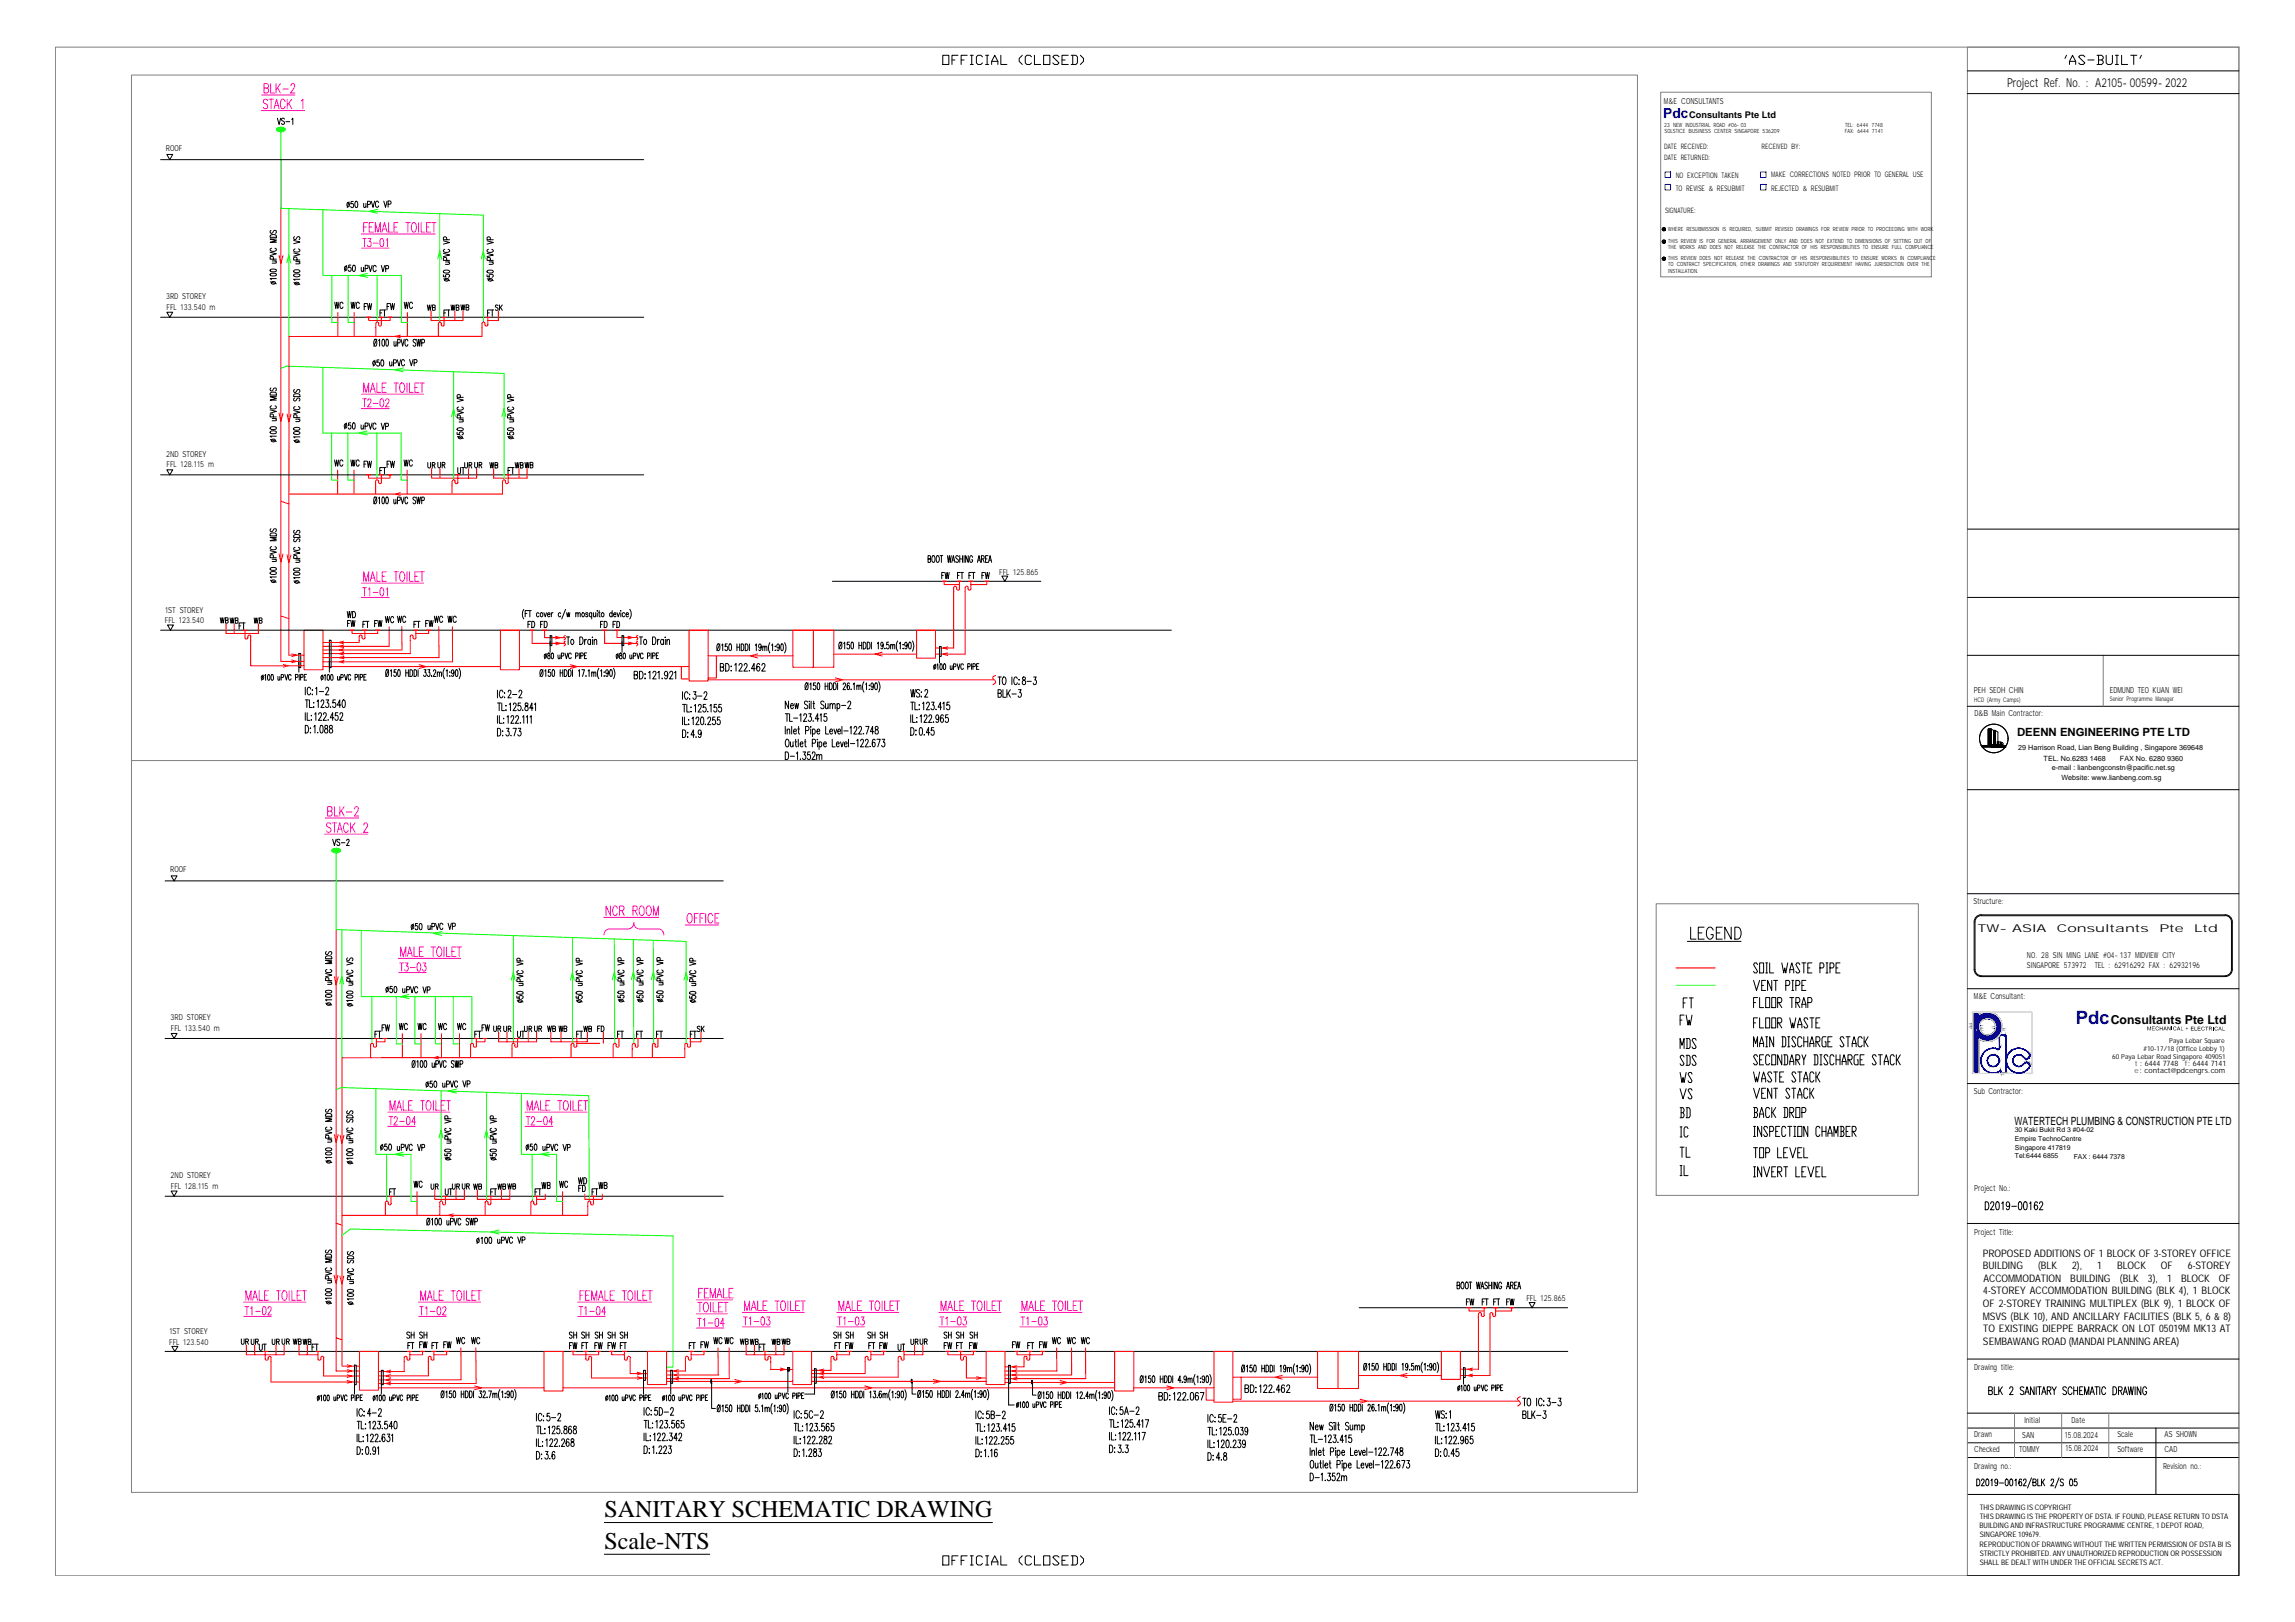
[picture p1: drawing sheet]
<svg xmlns="http://www.w3.org/2000/svg" width="841mm" height="594mm" viewBox="0 0 841 594" stroke-linecap="round" stroke-linejoin="round" font-family="sans-serif">
<defs><g id="words">
<g font-size="8.8">
<text x="221.5" y="555.7">SANITARY SCHEMATIC DRAWING</text>
<text x="221.5" y="567.4">Scale-NTS</text>
</g>
<text font-size="7.5" x="614.5" y="376.8">FW</text>
<g font-size="7.1">
<text x="621.2" y="370.4" transform="rotate(-90 621.2 370.4)">FT</text>
<text x="614.5" y="385.2">MDS</text>
<text x="614.5" y="397.6">WS</text>
<text x="614.5" y="403.6">VS</text>
<text x="620.2" y="410.6" transform="rotate(-90 620.2 410.6)">BD</text>
<text x="614.5" y="425.1">TL</text>
</g>
<text font-size="6.7" fill="#00f" x="760.7" y="375">Pdc</text>
<g font-size="6.6">
<text x="344.3" y="24.7">OFFICIAL (CLOSED)</text>
<text x="755.6" y="24.7">'AS-BUILT'</text>
<text x="344.3" y="574.3">OFFICIAL (CLOSED)</text>
</g>
<g font-size="6.2">
<text x="619.5" y="417.7" transform="rotate(-90 619.5 417.7)">IC</text>
<text x="619.5" y="431.8" transform="rotate(-90 619.5 431.8)">IL</text>
</g>
<g font-size="5.7">
<text x="121.4" y="114.3">WC</text>
<text x="146.8" y="114.3">WC</text>
<text x="125.9" y="227.5">WD</text>
<text x="144.3" y="229.3">WC</text>
<text x="163" y="229.3">WC</text>
<text x="211" y="437.8">FD</text>
<text x="536.2" y="479.4">FW</text>
<text x="551" y="479.4">FW</text>
<text x="152.4" y="491.4">SH</text>
<text x="212" y="491.4">SH</text>
<text x="221.5" y="491.4">SH</text>
<text x="226.1" y="491.4">SH</text>
<text x="304.1" y="491.4">SH</text>
<text x="308.7" y="491.4">SH</text>
<text x="316.8" y="491.4">SH</text>
<text x="321.4" y="491.4">SH</text>
<text x="349.2" y="491.4">SH</text>
<text x="354.2" y="491.4">SH</text>
<text x="157" y="495.3">FT</text>
<text x="166.2" y="493.5">WC</text>
<text x="171.4" y="493.5">WC</text>
<text x="207.4" y="495.3">FW</text>
<text x="216.6" y="495.3">FW</text>
<text x="221.5" y="495.3">FW</text>
<text x="264.2" y="493.5">WC</text>
<text x="308.7" y="495.3">FW</text>
<text x="321" y="495.3">FW</text>
<text x="344.7" y="495.3">FW</text>
<text x="354.2" y="495.3">FW</text>
<text x="384.5" y="493.5">WC</text>
<text x="389.8" y="493.5">WC</text>
<text x="395.1" y="493.5">WC</text>
</g>
<g font-size="5.7" fill="#f00">
<text x="137.9" y="117.1">FT</text>
<text x="132.3" y="172.5">FW</text>
<text x="188.4" y="381.4">UT</text>
<text x="239.2" y="381.4">FT</text>
<text x="152.4" y="494.9">FW</text>
<text x="161.2" y="494.9">FW</text>
<text x="255.8" y="494.9">FW</text>
<text x="369.7" y="494.9">FW</text>
<text x="379.6" y="494.9">FW</text>
</g>
<g font-size="5.3" fill="#f00">
<text x="132.3" y="114.7">FW</text>
<text x="140.8" y="114.7">FW</text>
<text x="165.8" y="117.1" transform="rotate(-90 165.8 117.1)">FT</text>
<text x="181.7" y="117.1" transform="rotate(-90 181.7 117.1)">FT</text>
<text x="142.2" y="174.6" transform="rotate(-90 142.2 174.6)">FT</text>
<text x="166.5" y="174.6">UT</text>
<text x="184.9" y="174.6">FT</text>
<text x="90.7" y="231.8" transform="rotate(-90 90.7 231.8)">FT</text>
<text x="126.3" y="230.7">FW</text>
<text x="131.6" y="231.1">FT</text>
<text x="136.2" y="230.7">FW</text>
<text x="150.3" y="231.1">FT</text>
<text x="154.9" y="230.7">FW</text>
<text x="192.3" y="231.1">FD</text>
<text x="196.8" y="231.1">FD</text>
<text x="140.4" y="381.4" transform="rotate(-90 140.4 381.4)">FT</text>
<text x="177.1" y="381.4" transform="rotate(-90 177.1 381.4)">FT</text>
<text x="214.5" y="381.4" transform="rotate(-90 214.5 381.4)">FT</text>
<text x="229.3" y="381.4" transform="rotate(-90 229.3 381.4)">FT</text>
<text x="236.4" y="381.4" transform="rotate(-90 236.4 381.4)">FT</text>
<text x="141.5" y="438.9">FT</text>
<text x="161.9" y="438.9">UT</text>
<text x="178.5" y="438.9">FT</text>
<text x="194.7" y="438.9">FT</text>
<text x="215.9" y="438.9">FT</text>
<text x="546.1" y="479.4" transform="rotate(-90 546.1 479.4)">FT</text>
<text x="93.8" y="495.7">UT</text>
<text x="113.2" y="495.7">FT</text>
<text x="255.8" y="495.3" transform="rotate(-90 255.8 495.3)">FT</text>
<text x="276.9" y="495.7">FT</text>
<text x="327.7" y="495.7">UT</text>
<text x="379.6" y="495.3" transform="rotate(-90 379.6 495.3)">FT</text>
</g>
<g font-size="5.3">
<text x="155.2" y="115">WB</text>
<text x="180.3" y="115">SK</text>
<text x="121.4" y="171.8">WC</text>
<text x="146.8" y="171.8">WC</text>
<text x="344" y="213.1">FW</text>
<text x="353.8" y="213.1">FT</text>
<text x="358.8" y="213.1">FW</text>
<text x="92.1" y="229.7">WB</text>
<text x="140.1" y="229.3">WC</text>
<text x="218.7" y="231.1">FD</text>
<text x="223.3" y="231.1">FD</text>
<text x="120.6" y="310.8">VS-2</text>
<text x="145" y="378.2">WC</text>
<text x="152" y="378.2">WC</text>
<text x="159.5" y="378.2">WC</text>
<text x="166.5" y="378.2">WC</text>
<text x="183.4" y="379.2">UR</text>
<text x="190.9" y="379.2">UR</text>
<text x="254.4" y="379.2">SK</text>
<text x="256.1" y="381.4" transform="rotate(-90 256.1 381.4)">FT</text>
<text x="150.3" y="436">WC</text>
<text x="203.9" y="436">WC</text>
<text x="550.3" y="479.4" transform="rotate(-90 550.3 479.4)">FT</text>
<text x="152.4" y="495.3" transform="rotate(-90 152.4 495.3)">FT</text>
<text x="216.3" y="495.3" transform="rotate(-90 216.3 495.3)">FT</text>
<text x="230.4" y="495.3" transform="rotate(-90 230.4 495.3)">FT</text>
<text x="309" y="495.3" transform="rotate(-90 309 495.3)">FT</text>
<text x="321.4" y="495.3" transform="rotate(-90 321.4 495.3)">FT</text>
<text x="353.5" y="495.3" transform="rotate(-90 353.5 495.3)">FT</text>
</g>
<text font-size="5.1" fill="#00f" x="609.5" y="43.3">Pdc</text>
<g font-size="4.9">
<text x="167.6" y="114.7">WB</text>
<text x="155.6" y="172.5">UR</text>
<text x="159.1" y="172.5">UR</text>
<text x="169" y="172.5">UR</text>
<text x="172.5" y="172.5">UR</text>
<text x="178.2" y="172.5">WB</text>
<text x="187.7" y="172.5">WB</text>
<text x="191.2" y="172.5">WB</text>
<text x="79.4" y="229.3">WB</text>
<text x="179.6" y="378.9">UR</text>
<text x="194.7" y="378.9">UR</text>
<text x="203.6" y="378.9">WB</text>
<text x="217.7" y="378.9">FD</text>
<text x="156.6" y="436.7">UR</text>
<text x="164.4" y="436.7">UR</text>
<text x="168.3" y="436.7">UR</text>
<text x="172.2" y="436.7">WB</text>
<text x="181.3" y="436.7">WB</text>
<text x="87.1" y="493.5">UR</text>
<text x="90.7" y="493.5">UR</text>
<text x="98.4" y="493.5">UR</text>
<text x="102.3" y="493.5">UR</text>
<text x="106.2" y="493.5">WB</text>
<text x="273.8" y="493.5">WB</text>
<text x="285.4" y="493.5">WB</text>
<text x="332.7" y="493.5">UR</text>
<text x="335.8" y="493.5">UR</text>
</g>
<g font-size="4.5">
<text x="735.5" y="31.7">Project Ref. No. : A2105-00599-2022</text>
<text x="773.5" y="375">Consultants Pte Ltd</text>
</g>
<g font-size="4.2">
<text x="739.2" y="269.6">DEENN ENGINEERING PTE LTD</text>
<text x="738.2" y="411.9">WATERTECH PLUMBING &amp; CONSTRUCTION PTE LTD</text>
</g>
<g font-size="4">
<text x="724.8" y="341.5">TW-ASIA</text>
<text x="753.8" y="341.5">Consultants</text>
<text x="791.3" y="341.5">Pte</text>
<text x="804.1" y="341.5">Ltd</text>
</g>
<g font-size="3.8">
<text x="726.6" y="460.3">PROPOSED ADDITIONS OF 1 BLOCK OF 3-STOREY OFFICE</text>
<text x="726.6" y="464.9">BUILDING</text>
<text x="746.9" y="464.9">(BLK</text>
<text x="759.4" y="464.9">2),</text>
<text x="768.5" y="464.9">1</text>
<text x="775.8" y="464.9">BLOCK</text>
<text x="791.9" y="464.9">OF</text>
<text x="801.8" y="464.9">6-STOREY</text>
<text x="726.9" y="469.5">ACCOMMODATION</text>
<text x="758.7" y="469.5">BUILDING</text>
<text x="776.8" y="469.5">(BLK</text>
<text x="787.1" y="469.5">3),</text>
<text x="794.1" y="469.5">1</text>
<text x="799.3" y="469.5">BLOCK</text>
<text x="813.2" y="469.5">OF</text>
<text x="726.7" y="478.7">OF 2-STOREY TRAINING MULTIPLEX (BLK 9), 1 BLOCK OF</text>
<text x="726.8" y="474.1">4-STOREY ACCOMMODATION BUILDING (BLK 4), 1 BLOCK</text>
<text x="726.6" y="483.3">MSVS (BLK 10), AND ANCILLARY FACILITIES (BLK 5, 6 &amp; 8)</text>
<text x="726.7" y="487.9">TO EXISTING DIEPPE BARRACK ON LOT 05019M MK13 AT</text>
<text x="726.7" y="492.5">SEMBAWANG ROAD (MANDAI PLANNING AREA)</text>
</g>
<text font-size="3.4" x="619" y="43.3">Consultants Pte Ltd</text>
<g font-size="3.1">
<text x="723.4" y="253.8">PEH SEOH CHIN</text>
<text x="773.2" y="253.7">EDMUND TEO KUAN WEI</text>
<text x="723.6" y="262.4">D&amp;B Main Contractor:</text>
<text x="723.2" y="331.1">Structure:</text>
<text x="723.4" y="365.9">M&amp;E Consultant:</text>
<text x="723.4" y="400.7">Sub Contractor:</text>
<text x="723.5" y="436">Project No.:</text>
<text x="723.5" y="452.3">Project Title:</text>
<text x="723.5" y="501.8">Drawing title:</text>
<text x="741.9" y="521.2">Initial</text>
<text x="759.1" y="521.2">Date</text>
<text x="723.5" y="526.5">Drawn</text>
<text x="741.1" y="526.6">SAN</text>
<text x="756.7" y="526.7">15.08.2024</text>
<text x="776" y="526.3">Scale</text>
<text x="793.2" y="526.3">AS SHOWN</text>
<text x="723.5" y="531.8">Checked</text>
<text x="740" y="531.8">TOMMY</text>
<text x="756.9" y="531.4">15.08.2024</text>
<text x="776" y="531.7">Software</text>
<text x="793.2" y="531.7">CAD</text>
<text x="723.5" y="538">Drawing no.:</text>
<text x="792.7" y="538">Revision no.:</text>
</g>
<g font-size="3">
<text x="609.8" y="38.2">M&amp;E CONSULTANTS</text>
<text x="60.8" y="55.4">ROOF</text>
<text x="60.9" y="109.5">3RD STOREY</text>
<text x="61" y="113.5">FFL 133.540 m</text>
<text x="60.9" y="167.3">2ND STOREY</text>
<text x="61" y="171.2">FFL 128.115 m</text>
<text x="366.1" y="210.4">FFL 125.865</text>
<text x="60.5" y="224.4">1ST STOREY</text>
<text x="60.4" y="228.3">FFL 123.540</text>
<text x="62.4" y="319.5">ROOF</text>
<text x="742.8" y="351">NO. 28 SIN MING LANE #04-137 MIDVIEW CITY</text>
<text x="742.8" y="354.6">SINGAPORE 573972</text>
<text x="767.6" y="354.6">TEL : 62916292 FAX : 62932196</text>
<text x="62.5" y="373.7">3RD STOREY</text>
<text x="62.6" y="377.6">FFL 133.540 m</text>
<text x="62.5" y="431.5">2ND STOREY</text>
<text x="62.6" y="435.4">FFL 128.115 m</text>
<text x="559.4" y="476.5">FFL 125.865</text>
<text x="62.1" y="488.6">1ST STOREY</text>
<text x="62" y="492.5">FFL 123.540</text>
</g>
<g font-size="2.8">
<text x="614.1" y="65">NO EXCEPTION TAKEN</text>
<text x="649.1" y="65">MAKE CORRECTIONS NOTED PRIOR TO GENERAL USE</text>
<text x="614.1" y="69.8">TO REVISE &amp; RESUBMIT</text>
<text x="649.1" y="69.8">REJECTED &amp; RESUBMIT</text>
<text x="725.5" y="553.1">THIS DRAWING IS COPYRIGHT</text>
<text x="725.5" y="556.4">THIS DRAWING IS THE PROPERTY OF DSTA. IF FOUND, PLEASE RETURN TO DSTA</text>
<text x="725.4" y="559.8">BUILDING AND INFRASTRUCTURE PROGRAMME CENTRE, 1 DEPOT ROAD,</text>
<text x="725.5" y="563.1">SINGAPORE 109679.</text>
<text x="725.4" y="566.5">REPRODUCTION OF DRAWING WITHOUT THE WRITTEN PERMISSION OF DSTA BI IS</text>
<text x="725.5" y="569.8">STRICTLY PROHIBITED. ANY UNAUTHORIZED REPRODUCTION OR POSSESSION</text>
<text x="725.5" y="573.1">SHALL BE DEALT WITH UNDER THE OFFICIAL SECRETS ACT.</text>
</g>
<g font-size="2.7">
<text x="609.8" y="54.7">DATE RECEIVED:</text>
<text x="609.8" y="58.7">DATE RETURNED:</text>
<text x="645.5" y="54.7">RECEIVED BY:</text>
<text x="610.2" y="77.9">SIGNATURE:</text>
</g>
<g font-size="2.7" fill="#00f">
<text x="782.2" y="393.1">e: contact@pdcengrs.com</text>
<text x="782.3" y="390.6">t : 6444 7748</text>
<text x="800.7" y="390.6">f: 6444 7141</text>
</g>
<g font-size="2.6">
<text x="739.6" y="274.8">29 Harrison Road, Lian Beng Building , Singapore 369648</text>
<text x="748.9" y="278.6">TEL. No.6283 1468</text>
<text x="751.9" y="282">e-mail : lianbengconstn@pacific.net.sg</text>
<text x="776.9" y="278.6">FAX No. 6280 9360</text>
<text x="755.4" y="285.6">Website: www.lianbeng.com.sg</text>
</g>
<g font-size="2.5">
<text x="794.9" y="381.9">Paya Lebar Square</text>
<text x="774.1" y="387.9">60 Paya Lebar Road Singapore 409051</text>
<text x="785.5" y="384.9">#10-17/18 (Office Lobby 1)</text>
<text x="738.4" y="417.9">Empire TechnoCentre</text>
<text x="738.4" y="414.7">30 Kaki Bukit Rd 3 #04-02</text>
<text x="738.4" y="421.1">Singapore 417819</text>
<text x="738.4" y="424.3">Tel:6444 6855</text>
<text x="760" y="424.4">FAX : 6444 7378</text>
</g>
<g font-size="2.3">
<text x="723.4" y="257">HCD (Army Camps)</text>
<text x="773.2" y="256.7">Senior Programme Manager</text>
</g>
<g font-size="2.1">
<text x="609.9" y="46.4">23 NEW INDUSTRIAL ROAD #06-03</text>
<text x="676.1" y="46.4">TEL: 6444 7748</text>
<text x="610" y="48.7">SOLSTICE BUSINESS CENTER SINGAPORE 536209</text>
<text x="676.1" y="48.7">FAX: 6444 7141</text>
<text x="611.4" y="84.8">WHERE RESUBMISSION IS REQUIRED, SUBMIT REVISED DRAWINGS FOR REVIEW PRIOR TO PROCEEDING WITH WORK</text>
<text x="611.4" y="89">THIS REVIEW IS FOR GENERAL ARRANGEMENT ONLY AND DOES NOT EXTEND TO DIMENSIONS OF SETTING OUT OF</text>
<text x="611.4" y="91.4">THE WORKS AND DOES NOT RELEASE THE CONTRACTOR OF HIS RESPONSIBILITIES TO ENSURE FULL COMPLIANCE</text>
<text x="611.4" y="95.2">THIS REVIEW DOES NOT RELEASE THE CONTRACTOR OF HIS RESPONSIBILITIES TO ENSURE WORKS IN COMPLIANCE</text>
<text x="611.4" y="97.5">TO CONTRACT SPECIFICATION, OTHER DRAWINGS AND STATUTORY REQUIREMENT HAVING JURISDICTION OVER THE</text>
<text x="611.4" y="100.1">INSTALLATION.</text>
</g>
<g font-size="1.9">
<text x="786.8" y="377.4">MECHANICAL</text>
<text x="800.8" y="377.4">+ ELECTRICAL</text>
</g>
</g></defs>
<g fill="none" stroke="#000" stroke-width=".37">
<path d="M721 34.3h99.5M721 26h99.5M58.9 58.5h177M61.1 56.6h2.2l-1.1 1.9zM101.6 43.3l.7 2.3 .6-2.3M104.3 43.6l-.4-.3-.6 .1-.1 .7a.95 .95 0 0 1 .9 1.4l-.5 .1-.4-.4M104.8 44.6h1.4M106.9 43.7l.4-.4v2.3M127.4 74.2a.7 .7 0 0 1 .7 .8 .7 .7 0 0 1-.8 .6l-.2-.7zM127.9 73.9l-.7 2.2M129.5 73.8h-.8l-.1 .9a.67 .67 0 0 1 1 .5 .67 .67 0 0 1-.9 .7l-.2-.3M130.3 73.8l.2-.1a1.47 1.47 0 0 1 .2 2.3l-.4-.1-.3-.9z"/>
<path d="M133.3 74.5v1.4l.4 .1 .4-.4M134.1 74.5v1.5M134.7 74.9l.9-.1v-1l-.9-.1v2.3M137.3 73.7l-.6 2.2-.6-2.2M138.7 74.2a.61 .61 0 0 0-.7-.5 .61 .61 0 0 0-.4 .8v.6a.6 .6 0 0 0 .4 .8 .6 .6 0 0 0 .7-.5M140.6 73.7l.7 2.2 .5-2.2M142.2 74.8l1-.2-.1-.9-.9-.1v2.3M99 92.4l2.3 .6-2.3 .6M99.1 98.7l1.7-.1 .4 .1 .1 .4a1.53 1.53 0 0 1-2.3-.1zM99.1 86.2a1.53 1.53 0 0 1 2.2 .2v.5h-2.3zM99.3 84.4l-.3 .4 .3 .7 .6-.2 .3-.6a.58 .58 0 0 1 .9-.2 .58 .58 0 0 1-.1 1M99.6 90.9l-.6 .4a1.22 1.22 0 0 0 1.1 .8 1.22 1.22 0 0 0 1.2-.8l-.5-.4"/>
<path d="M99.7 95.6h1.6M100.2 94.9l-.2-.9h-.9l-.1 .9h2.3M100.8 95.6l.5 .3-.1 .4-1.5 .1M101.3 87.6h-2.3l2.3 .6-2.3 .6h2.3M107.6 92.6l2.3 .6-2.3 .6M107.6 88.1l2.3 .5-2.3 .7M107.7 99.1l1.2-.3 1 .4a1.47 1.47 0 0 1-2.3 .2zM107.9 86.7l-.3 .4 .1 .5 .7 .1 .5-.8 .7-.2 .3 .4-.3 .6M108.1 91.2a.6 .6 0 0 0-.5 .7 .6 .6 0 0 0 .8 .4h.6a.61 .61 0 0 0 .9-.4 .61 .61 0 0 0-.6-.7M108.4 95.8h1.5M108.8 95.2l-.1-.9h-1l-.1 .9h2.3M109.5 95.8l.4 .4-.1 .4h-1.4"/>
<path d="M126.4 97.7a.65 .65 0 0 1 .8 .6 .65 .65 0 0 1-.8 .6l-.2-.5zM127 97.2l-.6 2.2M128.6 97.1h-.8v.9a.67 .67 0 0 1 .9 .7 .67 .67 0 0 1-1 .5l-.1-.3M129.4 97.2l.4-.1a1.47 1.47 0 0 1-.2 2.3l-.5-1zM132.4 97.9v1.4l.4 .1 .4-.4M133.2 97.9v1.5M133.8 98.4l.9-.1v-1l-.9-.2v2.3M135.2 97.2l.5 2.3 .7-2.3M137.8 97.8a.6 .6 0 0 0-.7-.6 .6 .6 0 0 0-.4 .8v.6a.61 .61 0 0 0 .4 .9 .61 .61 0 0 0 .7-.6M139.7 97.2l.6 2.3 .7-2.2M141.3 98.4h1v-1.1h-1v2.3M162.5 92.8l2.3 .6-2.3 .6"/>
<path d="M162.5 88.2l2.3 .6-2.3 .6M162.6 99.2l1.2-.3 1 .5a1.34 1.34 0 0 1-2.3 0zM163 91.3l-.5 .4a1.22 1.22 0 0 0 1.1 .8 1.22 1.22 0 0 0 1.2-.8l-.6-.4M163.2 95.9h1.6M163.7 95.4l-.1-1h-1l-.1 1h2.3M163.7 87.8l-.1-.9-.4-.2-.6 .2-.1 .9h2.3M164.3 95.9l.5 .4-.2 .4-1.4 .1M178.5 92.8l2.3 .6-2.3 .6M178.5 88.2l2.3 .6-2.3 .6M178.5 99.2l1.3-.3 1 .5a1.47 1.47 0 0 1-2.3 .2zM179 91.3a.6 .6 0 0 0-.5 .8 .6 .6 0 0 0 .8 .3h.6a.61 .61 0 0 0 .9-.3 .61 .61 0 0 0-.6-.8M179.2 95.9h1.6"/>
<path d="M179.7 95.4l-.1-1h-1.1v1h2.3M179.7 87.8l-.1-.9-.4-.2-.7 .2v.9h2.3M180.3 95.9l.5 .4-.2 .4-1.4 .1M58.9 116.2h177M61.1 114.4h2.2l-1.1 1.8zM99.1 100.3l1.7-.2 .4 .2 .1 .3a1.53 1.53 0 0 1-2.3-.1zM99.1 103.2l2.2 .7M99.6 103.3a.7 .7 0 0 1 .8-.3 .7 .7 0 0 1 .4 .9 .7 .7 0 0 1-.9 .2 .7 .7 0 0 1-.3-.8zM101.3 102h-2.3l.4 .4M107.7 100.5l1.8-.1 .4 .4a1.42 1.42 0 0 1-2.3 .1zM107.7 103.5l2.2 .7M108.1 103.6a.75 .75 0 0 1 .9-.3 .75 .75 0 0 1 .5 .8 .75 .75 0 0 1-.9 .3 .75 .75 0 0 1-.5-.8z"/>
<path d="M109.9 102.3h-2.3l.5 .4M128.6 110.7l.4 2.3 .4-2.3 .4 2.3 .4-2.3M162.5 100.6v.7l.9 .2a.65 .65 0 0 1 .6-1.1 .65 .65 0 0 1 .5 1.1h-.2M162.6 102.1l2.2 .7M163 102.2a.72 .72 0 0 1 .9-.3 .72 .72 0 0 1 .4 .8 .74 .74 0 0 1-.8 .3 .74 .74 0 0 1-.5-.8zM178.5 100.6v.7l.9 .2a.65 .65 0 0 1 .6-1.1 .65 .65 0 0 1 .5 1.1h-.2M178.5 102.1l2.3 .7M179 102.2a.72 .72 0 0 1 .9-.3 .72 .72 0 0 1 .4 .8 .74 .74 0 0 1-.8 .3 .74 .74 0 0 1-.5-.8zM136.6 132.6l.2-.2a.65 .65 0 0 1 .8 .6 .65 .65 0 0 1-.8 .7zM137.3 124.4l.1-.1a1.58 1.58 0 0 1 .4 2.4l-.1 .1a1.58 1.58 0 0 1-.4-2.4zM137.4 131.9l-.6 2.2M138.1 124.3l-1.1 2.5"/>
<path d="M138.7 124.8l.4-.5v2.5M138.9 131.8h-.7l-.1 1a.67 .67 0 0 1 1 .5 .67 .67 0 0 1-1 .6l-.1-.2M139.7 131.9l.4-.1a1.42 1.42 0 0 1-.1 2.3l-.4-.4zM140.2 124.4h.6l.1 .4v1.5l-.4 .5-.5-.5zM141.6 124.4l.4-.1 .3 .5v1.5l-.3 .5-.5-.5zM142.7 132.5l.2 1.5h.3l.4-.4M143.6 132.5v1.5M144.2 133l.9-.2 .1-.9-1-.1v2.2M144.4 125.1v1.6l.4 .1 .3-.5M145.1 125.1v1.7M145.6 131.8l.6 2.2 .6-2.2M145.7 125.6l.9-.3 .1-.5-.3-.5h-.7v2.5"/>
<path d="M147 124.3l.6 2.5 .5-2.5M148.3 132.3a.61 .61 0 0 0-.8-.6 .61 .61 0 0 0-.4 .9v.6a.6 .6 0 0 0 .4 .8 .6 .6 0 0 0 .8-.5M149.5 124.9l-.4-.6a1.47 1.47 0 0 0 0 2.5l.4-.6M150.1 131.7l.6 2.3 .7-2.3M151.8 132.9l.8-.1 .2-.3-.2-.7-.8-.1v2.3M152.4 124.6a.56 .56 0 0 0-.9-.2 .56 .56 0 0 0 .2 .9l.6 .4 .1 .7-.4 .4-.6-.4M152.7 124.3l.4 2.5 .4-2.5 .3 2.5 .4-2.5M154.5 125.6l.9-.1v-1.1l-.9-.1v2.5M99 150.1l2.3 .6-2.3 .6M99.1 158l1.7-.1 .4 .1 .1 .4a1.47 1.47 0 0 1-2.3-.2zM99.1 156.5l1.7-.2 .4 .2 .1 .4a1.47 1.47 0 0 1-2.3-.2zM99.3 143.8a1.2 1.2 0 0 1 1.3-.2 1.2 1.2 0 0 1 .7 1.1h-2.3z"/>
<path d="M99.3 142.1l-.3 .4 .3 .7 .4-.1 .5-.7a.58 .58 0 0 1 .9-.2 .58 .58 0 0 1-.1 1M99.6 148.6a.61 .61 0 0 0-.6 .8 .61 .61 0 0 0 .9 .4h.5a.6 .6 0 0 0 .9-.4 .6 .6 0 0 0-.5-.8M99.7 153.3h1.6M100.2 152.7l-.2-1-.9 .1-.1 .9h2.3M100.8 153.3l.5 .4-.1 .3-1.5 .1M101.3 159.8h-2.3l.4 .3M101.3 145.3h-2.3l2.3 .6-2.3 .7h2.3M107.6 150.4l2.3 .6-2.3 .6M107.7 158.3l1.2-.3 1 .5a1.47 1.47 0 0 1-2.3 .2zM107.7 156.8l1.2-.3 1 .5a1.47 1.47 0 0 1-2.3 .2zM107.7 144.5a1.63 1.63 0 0 1 2.2 .2v.6h-2.3zM107.9 145.8l-.3 .4 .1 .5 .7 .1 .6-.9 .6-.1 .3 .4-.3 .7"/>
<path d="M107.9 142.7l-.2 .1v.8a.95 .95 0 0 0 1.3-.9l.8 .1 .1 .6-.3 .4M108.1 148.9a.6 .6 0 0 0-.5 .8 .6 .6 0 0 0 .8 .3h.6a.61 .61 0 0 0 .9-.3 .61 .61 0 0 0-.6-.8M108.4 153.5h1.5M108.8 153l-.1-1h-1l-.1 1h2.3M109.5 153.5l.4 .4-.1 .4-1.4 .1M126.2 155.6l.2-.2a.72 .72 0 0 1 .8 .5 .72 .72 0 0 1-.5 .9l-.5-.3zM127 154.9l-.7 2.2M128.5 154.9h-.8v.8a.7 .7 0 0 1 .9 .7 .7 .7 0 0 1-.9 .6l-.1-.3M129.3 155l.3-.1a1.41 1.41 0 0 1 0 2.3l-.4-.5zM132.3 155.6l.1 1.5 .4 .1 .3-.4M133.1 155.7v1.5M133.8 156.1l.9-.1 .2-.3-.2-.7-.9-.1v2.3"/>
<path d="M135.2 154.9l.5 2.3 .7-2.3M137.8 155.5l-.4-.6a1.22 1.22 0 0 0-.8 1.2 1.22 1.22 0 0 0 .8 1.1l.4-.5M139.7 155l.6 2.3 .7-2.3M141.3 156.2l.9-.1v-1l-.9-.1v2.3M167.5 158.4v.7h.9a.68 .68 0 0 1 .6-.9 .68 .68 0 0 1 .6 1l-.3 .1M167.5 150.5l2.3 .6-2.3 .7M167.5 145.9l2.3 .7-2.3 .6M167.6 156.9l1.2-.3 1 .6a1.41 1.41 0 0 1-2.3 0zM167.6 159.9l2.2 .7M168.1 149.1l-.6 .4a1.22 1.22 0 0 0 1.1 .8 1.22 1.22 0 0 0 1.2-.8l-.6-.4M168.3 153.7h1.5M168.7 153.1l-.2-1-.9 .1-.1 .9h2.3"/>
<path d="M168.7 145.5l-.2-.9h-.9l-.1 .9h2.3M169.3 153.7l.5 .4-.1 .4-1.4 .1M186 158.4v.7l.9 .1a.67 .67 0 0 1 .6-1 .67 .67 0 0 1 .6 1l-.3 .1M186 150.5l2.3 .6-2.3 .7M186 145.9l2.3 .7-2.3 .6M186.1 156.9l1.2-.3 1 .6a1.41 1.41 0 0 1-2.3 0zM186.1 159.9l2.2 .7M186.5 149.1l-.5 .4a1.22 1.22 0 0 0 1.1 .8 1.22 1.22 0 0 0 1.2-.8l-.6-.4M186.7 153.7h1.6M187.2 153.1l-.1-.9-.4-.2-.6 .2-.1 .9h2.3M187.2 145.5l-.1-.9h-1l-.1 .9h2.3M187.8 153.7l.5 .4-.2 .4-1.4 .1"/>
<path d="M58.9 173.9h177M61.1 172.1h2.2l-1.1 1.8zM99.1 161l2.2 .7M99.7 160.9l1.1 .2a.65 .65 0 0 1-.6 .8 .65 .65 0 0 1-.6-.8zM107.7 161.3l2.2 .6M108.1 161.3a.72 .72 0 0 1 .9-.3 .72 .72 0 0 1 .5 .9 .72 .72 0 0 1-.9 .3 .72 .72 0 0 1-.5-.9zM109.9 160h-2.3l.5 .4M128.6 168.5l.4 2.2 .3-2.2 .4 2.2 .4-2.2M143.1 168.9l.3 2.3 .4-2.3 .4 2.3 .4-2.3M167.9 160.1a.74 .74 0 0 1 .9-.4 .74 .74 0 0 1 .5 .8l-1 .1zM186.4 160.1a.74 .74 0 0 1 .9-.4 .74 .74 0 0 1 .5 .8l-1.1 .1zM99.3 195.3a1.2 1.2 0 0 1 1.3-.1 1.2 1.2 0 0 1 .7 1.1h-2.3z"/>
<path d="M99.3 193.7l-.3 .3 .3 .7h.4l.5-.7a.58 .58 0 0 1 .9-.2 .58 .58 0 0 1-.1 .9M101.3 196.8h-2.3l2.3 .7-2.3 .5h2.3M107.7 196.1a1.63 1.63 0 0 1 2.2 .2v.5h-2.3zM107.9 197.4l-.3 .3 .1 .5a.95 .95 0 0 0 1.3-.8h.6l.3 .3-.3 .7M107.9 194.2l-.2 .2v.7a.95 .95 0 0 0 1.3-.8l.8 .1 .1 .5-.3 .4M137.2 182.2l.1-.2a1.36 1.36 0 0 1 .8 1.3 1.36 1.36 0 0 1-.8 1.2 2.21 2.21 0 0 1-.1-2.3zM138.1 182l-1.1 2.5M138.7 182.5l.4-.5v2.5M140.1 182.2l.4-.2 .3 .5v1.5l-.3 .5-.5-.5zM141.5 182.2l.3-.2a1.6 1.6 0 0 1 0 2.5l-.3-.1-.2-1zM144.3 182.9l.1 1.5 .4 .1 .3-.5M145.1 182.9v1.6"/>
<path d="M145.7 183.3l.8-.1v-1l-.8-.2v2.5M146.9 182l.6 2.5 .6-2.5M149.4 182.6l-.3-.6a1.48 1.48 0 0 0-.5 2.4l.5 .1 .3-.5M152.3 182.4a.53 .53 0 0 0-.8-.2 .53 .53 0 0 0 .1 .9l.5 .2a.59 .59 0 0 1 .1 .9 .59 .59 0 0 1-.9-.1M152.7 182l.3 2.5 .4-2.5 .3 2.5 .4-2.5M154.5 183.3l.9-.1 .1-.7-.3-.5h-.7v2.5M721 193.8h99.5M99 201.7l2.3 .5-2.3 .7M99.1 209.6l1.7-.2 .4 .2 .1 .4a1.47 1.47 0 0 1-2.3-.2zM99.1 208.1l1.7-.2 .4 .2 .1 .4a1.47 1.47 0 0 1-2.3-.2zM99.1 212.5l2.2 .7M99.6 212.6a.7 .7 0 0 1 .8-.3 .7 .7 0 0 1 .4 .9 .7 .7 0 0 1-.9 .2 .7 .7 0 0 1-.3-.8z"/>
<path d="M99.6 200.2a.61 .61 0 0 0-.6 .8 .61 .61 0 0 0 .9 .4h.5a.6 .6 0 0 0 .9-.4 .6 .6 0 0 0-.5-.8M99.7 204.8h1.6M100.2 204.3l-.2-1h-.9l-.1 1h2.3M100.8 204.8l.5 .4-.1 .4-1.5 .1M101.3 211.3h-2.3l.4 .4M107.6 201.9l2.3 .7-2.3 .5M107.7 209.9l1.2-.3 1 .5a1.47 1.47 0 0 1-2.3 .1zM107.7 208.3l1.2-.2 1 .4a1.47 1.47 0 0 1-2.3 .2zM107.7 212.8l2.2 .7M108.1 212.9a.72 .72 0 0 1 .9-.3 .72 .72 0 0 1 .5 .8 .74 .74 0 0 1-.9 .3 .74 .74 0 0 1-.5-.8zM108.1 200.5a.6 .6 0 0 0-.5 .7 .6 .6 0 0 0 .8 .4h.6a.61 .61 0 0 0 .9-.4 .61 .61 0 0 0-.6-.7M108.4 205.1h1.5"/>
<path d="M108.8 204.5l-.1-.9h-1l-.1 .9h2.3M109.5 205.1l.4 .4-.1 .4-1.4 .1M109.9 211.6h-2.3l.5 .4M305 212.9h76.4M340.1 204.7l.8-.1 .1-.6-.3-.5h-.6v2.5l.9-.2v-.6l-.3-.5M341.8 203.6l.1-.1a1.42 1.42 0 0 1 0 2.5 1.92 1.92 0 0 1-.1-2.4zM343.3 203.6l.2-.1a1.36 1.36 0 0 1 .7 1.2 1.36 1.36 0 0 1-.7 1.3 2.21 2.21 0 0 1-.2-2.4zM344.5 203.5h1M345 203.5v2.5M347.2 203.5l.3 2.5 .4-2.5 .3 2.5 .4-2.5M348.8 206l.6-2.5 .5 2.5M349 205.2h.7"/>
<path d="M350.9 210.7h.6M351.2 203.9a.54 .54 0 0 0-.9-.2 .54 .54 0 0 0 .2 .9l.6 .4 .1 .7-.3 .3-.6-.3M351.7 203.5v2.5M351.7 204.7h1M351.8 209.7h-.9v2.3M352.7 203.5v2.5M353.3 203.5v2.5M354.8 203.5v2.5l-.9-2.5v2.5M356.4 204.1l-.4-.6a1.42 1.42 0 0 0 0 2.5l.4-.6v-.4h-.4M358.2 206l.6-2.5 .5 2.5M358.4 205.2h.7M359.6 204.7l.9-.1v-1l-.9-.1v2.5"/>
<path d="M360.2 204.7l.5 1.3M361.2 204.7h.5M362.1 203.5h-.9v2.5h.9M362.3 206l.5-2.5 .6 2.5M362.5 205.2h.7M367.1 211h2.2l-1.1 1.9zM721 218.8h99.5M58.9 230.8h370.3M61.4 228.9h2.1l-1 1.9zM109.5 239.4h.7v5.1h-.7zM120.7 234.5h.6v10h-.6zM162.2 226.2a.61 .61 0 0 0-.7-.5 .61 .61 0 0 0-.4 .9v.5a.6 .6 0 0 0 .4 .8 .6 .6 0 0 0 .7-.5"/>
<path d="M191.9 223.2a3.2 3.2 0 0 0 0 3.5M192.5 224.7h.6M193.5 223.6h-1v2.3M193.6 223.6h1.1M194.2 223.6v2.3M197.5 224.7l-.2-.2a.65 .65 0 0 0-.7 .7 .65 .65 0 0 0 .7 .6l.2-.2M198.2 224.5a.65 .65 0 0 1 .7 .7 .65 .65 0 0 1-.7 .6l-.2-.5zM199.3 224.4l.5 1.5 .5-1.5M199.6 239.7a.6 .6 0 0 1 .7 .6 .6 .6 0 0 1-.7 .6l-.2-.5zM200.1 239.3l-.5 2M200.6 225h.9l-.1-.5a.65 .65 0 0 0-.8 .7 .65 .65 0 0 0 .8 .6l.1-.2M200.8 239.3v.6a.71 .71 0 0 1 .8 .6 .71 .71 0 0 1-.6 .8 .77 .77 0 0 1-.3-.9 .77 .77 0 0 1 .8-.5v-.6z"/>
<path d="M201.6 232.8h.6v3.7h-.6zM201.6 234.9v4M202 224.4v1.5M202.2 239.3l.2-.1a1.32 1.32 0 0 1 0 2.1l-.4-.9zM202.7 224.4l-.7 .6M204.5 239.9l.1 1.3 .3 .1 .3-.4M205.2 239.9v1.4M205.5 224.7l-.2-.2a.65 .65 0 0 0-.7 .7 .65 .65 0 0 0 .7 .6l.2-.2M207.1 239.2l.5 2.1 .5-2.1M207.2 223.2l-1.3 3.5M207.6 233.3h1.2M207.6 224.4l.3 1.5 .4-1.5 .2 1.5 .3-1.5"/>
<path d="M208.2 233.3v2.8M209.3 239.6l-.3-.4a1.01 1.01 0 0 0-.7 1 1.01 1.01 0 0 0 .9 1l.1-.4M209.4 234.3a.92 .92 0 0 1 1 .7 .92 .92 0 0 1-.5 1.1l-.7-.5zM211 224.8l.4-.4 .4 .1v1.4M211 224.4v1.5M211.8 224.8l.4-.4 .4 .1v1.4M212.3 239.1v2.1M212.5 233.3a1.48 1.48 0 0 1 1.2 1 1.48 1.48 0 0 1-.4 1.6l-.8 .2zM213.4 224.5a.65 .65 0 0 1 .8 .7 .65 .65 0 0 1-.8 .6l-.2-.8zM214.2 234.2v1.9M214.9 234.2l-.4 .1-.3 .7M215 239.1h-.8v2.1h.8"/>
<path d="M215.4 224.7l-.2-.3-.6 .3 .8 .6v.5l-.5 .1-.3-.3M216.4 234.6l-.1-.3a.87 .87 0 0 0-1 .5 .87 .87 0 0 0 .3 1.1l.5 .2 .3-.5M216.4 234.2v1.9M216.8 224.7l-.1-.2a.65 .65 0 0 0-.8 .7 .65 .65 0 0 0 .8 .6l.1-.2M216.8 224.4v2.3M217.1 233.3v.2zM217.1 234.2v1.9M217.5 224.4v1.4l.4 .1 .4-.4M217.7 234.8l.5-.6 .4 .1 .1 1.8M217.7 234.2v1.9M218.3 224.4v1.5M218.9 223.6v.2z"/>
<path d="M218.9 224.5v1.4M219.4 224.4h.5M219.6 223.6v1.9l.3 .4M224.3 224.7l-.2-.2a.65 .65 0 0 0-.7 .7 .65 .65 0 0 0 .7 .6l.2-.2M224.3 223.6v2.3M224.8 225h.9v-.4a.7 .7 0 0 0-1 .5 .7 .7 0 0 0 .8 .8l.2-.3M226 239.7a.6 .6 0 0 1 .6 .6 .6 .6 0 0 1-.6 .6l-.2-.5zM226.1 224.4l.5 1.5 .5-1.5M226.5 239.3l-.6 2M227.1 239.3v.6a.71 .71 0 0 1 .8 .6 .71 .71 0 0 1-.5 .8 .75 .75 0 0 1-.4-.9 .75 .75 0 0 1 .8-.5v-.6zM227.5 223.6v.2zM227.5 224.5v1.4"/>
<path d="M228 232.8h.6v3.7h-.6zM228 234.9v4M228.5 239.3l.2-.1a1.32 1.32 0 0 1 0 2.1l-.4-.9zM229 224.7l-.2-.2a.67 .67 0 0 0-.8 .6 .67 .67 0 0 0 .8 .7l.2-.2M229.4 225h.9l-.1-.5a.67 .67 0 0 0-.8 .6 .67 .67 0 0 0 .8 .7l.1-.2M230.7 223.2a2.92 2.92 0 0 1 0 3.5M230.8 239.9l.1 1.3 .4 .1 .3-.4M231.5 239.9l.1 1.4M233.4 239.2l.5 2.1 .5-2.1M234.3 233.3h1.2M234.9 233.3v2.8M235.6 239.6l-.3-.4a1.09 1.09 0 0 0-.6 1 1.09 1.09 0 0 0 .7 1l.3-.4"/>
<path d="M236.1 234.3a.87 .87 0 0 1 1 .5 .87 .87 0 0 1-.4 1.1l-.4 .2-.3-.5-.2-.6zM238.6 239.1v2.1M239.1 233.3a1.48 1.48 0 0 1 1.4 1 1.48 1.48 0 0 1-.5 1.6l-.9 .2zM241 234.2v1.9M241.3 239.1h-.8v2.1h.8M241.6 234.2l-.4 .1-.2 .7M243.1 234.6l-.2-.3a.92 .92 0 0 0-1 .7 .92 .92 0 0 0 .6 1.1l.6-.5M243.1 234.2v1.9M243.8 233.3v.2zM243.8 234.2v1.9M244.4 234.8l.4-.6 .5 .1v1.8M244.4 234.2v1.9"/>
<path d="M263 236l.1-.2a1.42 1.42 0 0 1 0 2.5 1.92 1.92 0 0 1-.1-2.3zM263.8 235.8l-1.1 2.5M264.5 236.3l.3-.5v2.5M266.5 235.8h-.7v1a.71 .71 0 0 1 .9 .7 .71 .71 0 0 1-1 .6v-.2M267.3 236h.6l.1 .3v1.6l-.4 .4-.5-.4zM270.1 235.8v2.5M270.1 237h1M271.1 235.8v2.5M271.6 235.8h.5a1.88 1.88 0 0 1 0 2.5h-.5zM273.1 235.8a1.36 1.36 0 0 1 1.1 1 1.36 1.36 0 0 1-.4 1.4l-.7 .1zM274.6 235.8v2.5M276.8 236.3l.4-.5v2.5"/>
<path d="M278.9 236.7l-.2 .6a.67 .67 0 0 1-.7-.7 .67 .67 0 0 1 .7-.6l.2 .7a1.22 1.22 0 0 1-.5 1.6l-.3-.3M279.5 237.2l.3-.5 .4 .1 .1 1.5M279.5 236.7v1.6M280.3 237.2l.4-.5 .3 .1v1.5M282.1 235.4a3.7 3.7 0 0 0 0 3.7M282.8 236.3l.3-.5v2.5M284.1 238.1h.1M284.1 236.7v.2zM285.6 236.7l-.2 .6a.67 .67 0 0 1-.7-.7 .67 .67 0 0 1 .7-.6l.2 .7a1.22 1.22 0 0 1-.6 1.6l-.3-.3M286.3 236l.4-.2 .3 .5v1.6l-.3 .4-.5-.4zM287.5 235.4a3.7 3.7 0 0 1 0 3.7M307.7 235.3l.1-.1a1.42 1.42 0 0 1 0 2.5 1.92 1.92 0 0 1-.1-2.4z"/>
<path d="M308.5 235.2l-1.1 2.5M309.2 235.7l.3-.5v2.5M311.3 235.2h-.8v.9a.72 .72 0 0 1 .9 .7 .72 .72 0 0 1-.9 .7l-.1-.3M312 235.3h.6l.1 .4v1.5l-.4 .5-.4-.5zM314.8 235.2v2.5M314.8 236.4h1M315.8 235.2v2.5M316.3 235.2a1.33 1.33 0 0 1 1.2 .9 1.33 1.33 0 0 1-.5 1.4l-.7 .2zM317.8 235.2a1.36 1.36 0 0 1 1.1 .9 1.36 1.36 0 0 1-.3 1.4l-.8 .2zM319.3 235.2v2.5M321.5 235.7l.4-.5v2.5M323.6 236l-.1 .6a.72 .72 0 0 1-.9-.6 .72 .72 0 0 1 .5-.8 1.6 1.6 0 0 1 0 2.5l-.3-.3"/>
<path d="M324.3 237.4v.3zM325.7 235.2h-.7v.9a.72 .72 0 0 1 .9 .7 .72 .72 0 0 1-.9 .7l-.1-.3M326.4 236.5l.3-.5 .4 .1v1.6M326.4 236v1.7M327.1 236.5l.4-.5 .3 .1 .1 1.6M329 234.8a3.7 3.7 0 0 0 0 3.7M329.6 235.7l.3-.5v2.5M330.9 236v.3zM330.9 237.4v.3zM332.5 236l-.3 .6a.64 .64 0 0 1-.7-.6 .64 .64 0 0 1 .7-.7l.3 .7-.2 1.2-.3 .5-.4-.3M333.2 235.3h.5l.2 .4v1.5l-.4 .5-.3-.2-.3-.9zM334.4 234.8a3.7 3.7 0 0 1 0 3.7"/>
<path d="M344.3 236.8h.6v3.6h-.6zM344.3 238.8v4M96.4 247.2l-.5 2M97 247.5l.3-.4v2.1M98.2 247.2l.2-.1a1.32 1.32 0 0 1 0 2.1l-.4-.9zM99.5 247.1h.2a1.32 1.32 0 0 1 0 2.1l-.4-.9zM101.8 247.8l.1 1.2 .3 .1 .3-.4M102.5 247.8v1.3M103 248.2l.9-.2-.1-.9h-.8v2M104.4 247l.6 2.1 .5-2.1M106.7 247.5l-.4-.5a1.16 1.16 0 0 0-.6 1.1 1.16 1.16 0 0 0 .6 1l.4-.5M108.3 248.1l.8-.1 .1-.6-.3-.4h-.6v2.1"/>
<path d="M109.5 242.2v4M109.7 247v2.1M110.2 248.1l.8-.2-.1-.8-.7-.1v2.1M111.5 248h.5M111.9 251.7v2.8M111.9 256.3h1.2M112.3 247h-.8v2.1h.9M112.4 256.3v2.8M113.4 256.3v2.8h1.1M113.8 252.4l-.4-.7a1.66 1.66 0 0 0-.5 2.7l.5 .1 .4-.6M114.3 252.8h.2zM114.3 254.4h.2z"/>
<path d="M114.9 257.4h.1zM114.9 259h.1zM115.7 252.2l.4-.5v2.8M116.2 256.9l.4-.6v2.8M117 253.3h1.6M117.7 257v-.3a.59 .59 0 0 1 .9-.1 .59 .59 0 0 1 0 .8l-1 1.7h1.2M118.3 247.2l-.5 2M118.9 247.5l.3-.4v2.1M119.4 252.4a.58 .58 0 0 1 .6-.7 .58 .58 0 0 1 .4 .8l-1.1 2h1.2M119.5 256.3h.9l-.5 1.1a.82 .82 0 0 1 .6 1 .82 .82 0 0 1-1 .6l-.2-.4M120.1 247.2l.2-.1a1.32 1.32 0 0 1 0 2.1l-.4-.9zM120.7 242.2v4"/>
<path d="M121.1 258.9l.1 .1M121.3 247.1h.2a1.32 1.32 0 0 1 0 2.1l-.4-.9zM122.9 256.3h-.9v1.1a.83 .83 0 0 1 1.1 .8 .83 .83 0 0 1-1.1 .8l-.1-.4M123.7 247.8v1.2l.4 .1 .3-.4M124.4 247.8v1.3M124.9 258.2h-1.3l.9-1.9v2.8M124.9 248.2l.8-.2v-.9h-.8v2M125.6 256.5l.2-.2a1.89 1.89 0 0 1 .2 2.8l-.4-.1-.3-1zM126.2 247l.6 2.1 .5-2.1M128.5 247.5l-.3-.5a1.16 1.16 0 0 0-.7 1.1 1.16 1.16 0 0 0 .7 1l.3-.5M130.2 248.1l.7-.1 .1-.6-.3-.4h-.6l.1 2.1M131.5 247v2.1"/>
<path d="M132 248.1l.8-.2v-.8l-.8-.1v2.1M133.3 248h.5M134.2 247h-.9v2.1h.9M141.7 245.3a1.48 1.48 0 0 1 .5 2.3l-.2 .2a1.53 1.53 0 0 1-.4-2.4zM142.4 245.3l-1.1 2.5M143.1 245.7l.3-.4v2.5M145.1 245.3h-.7v.9a.71 .71 0 0 1 .9 .7 .71 .71 0 0 1-.9 .7l-.1-.3M145.9 245.4l.4-.1 .3 .4v1.6l-.3 .5-.5-.5zM148.7 245.3v2.5M148.7 246.4h1M149.7 245.3v2.5M150.2 245.3a1.33 1.33 0 0 1 1.2 .9 1.33 1.33 0 0 1-.5 1.4l-.7 .2z"/>
<path d="M151.8 245.3a1.37 1.37 0 0 1 1 1 1.37 1.37 0 0 1-.4 1.3l-.6 .2zM153.2 245.3v2.5M155.4 245.3h.7l-.4 .9a.72 .72 0 0 1 .5 .9 .72 .72 0 0 1-.8 .5l-.2-.3M156.8 245.3h.7l-.4 .9a.73 .73 0 0 1 .5 .9 .73 .73 0 0 1-.8 .5l-.2-.3M158.2 247.5v.3zM158.8 245.9l.3-.6 .5 .2v.7l-.9 1.6h1.1M160.3 246.6l.3-.5 .4 .1v1.6M160.3 246.1v1.7M161 246.6l.4-.5 .3 .1 .1 1.6M162.9 244.8a3.8 3.8 0 0 0 0 3.8M163.5 245.7l.4-.4v2.5M164.8 246.1v.2z"/>
<path d="M164.8 247.5v.3zM166.4 246.1l-.5 .7a.71 .71 0 0 1-.5-.8 .71 .71 0 0 1 .7-.6l.2 1.9-.4 .5-.4-.4M167.1 245.4l.3-.1 .4 .4v1.6l-.4 .5-.5-.5zM168.3 244.8a3.8 3.8 0 0 1 0 3.8M182.3 252.8v2.8M182.3 257.5h1.2M182.9 257.5v2.8M183.9 257.5v2.8h1M184.3 253.5l-.2-.6-.6-.1a2.1 2.1 0 0 0 0 2.8l.6-.1 .2-.6M184.9 253.7v.3zM184.9 255.3v.3zM185.4 258.4v.2z"/>
<path d="M185.4 260v.3zM186.2 253.5l.1-.5a.61 .61 0 0 1 .9 0 .61 .61 0 0 1 0 .9l-1.1 1.7h1.2M186.6 258l.5-.5v2.8M187.8 254.4h1.6M188.1 258.1v-.1a.58 .58 0 0 1 .9-.4 .58 .58 0 0 1 .1 .9l-1.1 1.8h1.2M190.2 253.5l.3-.7 .6 .1 .1 .5-1.1 2.2h1.2M190.8 257.5h-.9v1a.86 .86 0 0 1 1.1 .8 .86 .86 0 0 1-1.1 .9l-.2-.5M191.6 260v.2M192.5 257.6v.8a1.08 1.08 0 0 1 1 .7 1.08 1.08 0 0 1-.3 1.2 .96 .96 0 0 1-.9-1.1 .96 .96 0 0 1 1.1-.8v-.8zM195.4 259.3h-1.3l.8-1.8v2.8M195.8 258l.5-.5v2.8M198.2 245.4l.1-.1a1.48 1.48 0 0 1 .4 2.3l-.1 .2a1.44 1.44 0 0 1-.4-2.4z"/>
<path d="M199 245.3l-1.1 2.5M199.6 245.7l.4-.4v2.5M201.7 245.3h-.7v.9a.71 .71 0 0 1 .9 .7 .71 .71 0 0 1-.9 .7l-.2-.3M202.5 245.4l.4-.1 .3 .4v1.6l-.3 .5-.5-.5zM205.3 246.4h.9M205.3 245.3v2.5M205.7 240.3l.9-.2-.1-.8-.8-.1v2.1M206.2 245.3v2.5M206.8 245.3a1.33 1.33 0 0 1 1.1 .9 1.33 1.33 0 0 1-.4 1.4l-.7 .2zM208.3 245.3a1.37 1.37 0 0 1 1.1 1 1.37 1.37 0 0 1-.4 1.3l-.7 .2zM209.8 245.3v2.5M210.9 240.3l.8-.2 .1-.5-.3-.5h-.6v2.1"/>
<path d="M212 245.7l.3-.4v2.5M212.8 240.2l.8-.1 .1-.6-.3-.4h-.6v2.1M213.2 245.3h1l-.7 2.5M214.2 240.1h.5M214.7 247.5v.3zM215.5 245.7l.4-.4v2.5M216.8 246.6l.4-.5 .3 .1 .1 1.6M216.8 246.1v1.7M217.6 246.6l.3-.5 .4 .1 .1 1.6M219.4 244.8a3.8 3.8 0 0 0 0 3.8M220.1 245.7l.4-.4v2.5M221.4 246.1v.2z"/>
<path d="M221.4 247.5v.3zM222.9 246.1l-.4 .7a.71 .71 0 0 1-.5-.8 .71 .71 0 0 1 .7-.6l.2 .7-.1 1.2-.3 .5-.5-.4M223.6 245.4l.4-.1 .3 .4v1.6l-.3 .5-.4-.2-.2-.9zM224.8 244.8a3.8 3.8 0 0 1 0 3.8M232.1 240.3l.8-.2-.1-.8-.7-.1v2.1M232.4 247.2l1.1-.1 .1-1-1.2-.2v2.8h.8l.4-.4v-.8l-.4-.3M234.4 245.9a1.41 1.41 0 0 1 1.3 .8 1.41 1.41 0 0 1-.3 1.5l-.4 .5h-.6zM236.4 246.8v.3zM236.4 248.3v.4zM237.3 240.3l.7-.2 .2-.5-.3-.5h-.6v2.1M237.7 246.4l.5-.5v2.8M239.1 240.2l.9-.1v-.8l-.9-.2 .1 2.1"/>
<path d="M239.3 246.5l.1-.4a.61 .61 0 0 1 .8-.1 .61 .61 0 0 1 .1 .9l-1.1 1.8h1.3M240.5 240.1h.5M241 246.4l.5-.5v2.8M242.6 248.3l.1 .2M244.7 246.8l-.6 .8a.8 .8 0 0 1-.7-.9 .8 .8 0 0 1 1-.7l.3 .8a1.52 1.52 0 0 1-.7 1.9l-.4-.5M245.4 246.5l.4-.6 .6 .1 .2 .4-1.3 2.3h1.3M247.2 246.4l.4-.5v2.8M250.1 253.4v2.8M250.1 258h1.2M250.7 258v2.8M251.7 258v2.8h1M252.1 254l-.4-.6a1.57 1.57 0 0 0-.5 2.6l.5 .2 .4-.7"/>
<path d="M252.7 254.2v.3zM252.7 255.8v.4zM253.2 258.9v.3zM254.1 253.4h1l-.5 1a.93 .93 0 0 1 .5 .9 .93 .93 0 0 1-.7 .9l-.5-.6M254.4 258.5l.5-.5v2.8M255.6 254.9h1.6M256 258.6v-.1a.6 .6 0 0 1 .9-.4 .6 .6 0 0 1 0 1l-1.1 1.7h1.2M258 254a.58 .58 0 0 1 .8-.6 .58 .58 0 0 1 .1 1l-1 1.8h1.2M258.6 258h-.9v1.1a.84 .84 0 0 1 1.1 .8 .84 .84 0 0 1-1.1 .8l-.2-.4M260.1 258.5l.5-.5v2.8M262.6 258h-.9v1.1a.82 .82 0 0 1 1.1 .8 .82 .82 0 0 1-1.1 .8l-.2-.4M264 244.3l1-.1 .2-.9-.4-.3h-.8v2.8l1.2-.3v-.8l-.4-.4"/>
<path d="M264.3 258h-.9v1.1a.82 .82 0 0 1 1.1 .8 .82 .82 0 0 1-1.1 .8l-.1-.4M265.9 243a1.5 1.5 0 0 1 1.4 1 1.5 1.5 0 0 1-.5 1.7l-.9 .1zM267.8 244.1h.2zM267.8 245.7h.2zM269.2 243.6l.5-.6v2.8M270.8 243.7l.1-.4a.61 .61 0 0 1 .9-.1 .61 .61 0 0 1 .1 .9l-1.2 1.7h1.3M272.7 243.7a.62 .62 0 0 1 .8-.7 .62 .62 0 0 1 .2 1.1l-1.1 1.7h1.3M274.6 245.5l.1 .2M276.8 244.9h-1.4l.9-1.9v2.8M278.4 243.5l-.4-.5a1.89 1.89 0 0 0-.2 2.8 .8 .8 0 0 0 .7-.9 .8 .8 0 0 0-1-.7l-.2 .7M279.2 243.7l.1-.4a.61 .61 0 0 1 .9-.1 .61 .61 0 0 1 .1 .9l-1.2 1.7h1.4M289 256.8v2.8l-1.2-2.8v2.8"/>
<path d="M289.7 258.5h1.1l-.4-.8a1 1 0 0 0-.7 .9 1 1 0 0 0 .7 1l.4-.5M291.3 257.7l.3 1.9 .4-1.9 .3 1.9 .4-1.9M295.3 250.2l.2-.1a1.57 1.57 0 0 1 .2 2.5 1.43 1.43 0 0 1-.4-2.4zM296 257.2l-.2-.3a.65 .65 0 0 0-.9 .2 .65 .65 0 0 0 .2 .9l.5 .2a.7 .7 0 0 1 .4 1 .7 .7 0 0 1-1.1 .3l-.1-.4M296.1 250.1l-1.1 2.5M296.6 256.8v.2zM296.6 257.7v1.9M296.8 250.6l.4-.5v2.5M297.2 256.8v2.8M297.9 257.7h.6M298.2 256.8v2.7l.4 .1M298.9 250.1h-.8v1a.75 .75 0 0 1 .9 .7 .75 .75 0 0 1-.9 .7l-.1-.3"/>
<path d="M299.6 250.2h.6l.1 .4v1.6l-.3 .4-.5-.4zM302 257.2l-.2-.3a.65 .65 0 0 0-1 .2 .65 .65 0 0 0 .3 .9l.5 .2a.7 .7 0 0 1 .3 1 .7 .7 0 0 1-1 .3l-.1-.4M302.4 250.1v2.5M302.4 251.3h1M302.5 257.7l.1 1.8 .4 .1 .5-.6M303.4 250.1v2.5M303.5 257.7v1.9M304 250.1a1.39 1.39 0 0 1 1.1 1 1.39 1.39 0 0 1-.4 1.4l-.7 .1zM304.2 258.2l.4-.5 .4 .1 .1 1.8M304.2 257.7v1.9M305.1 258.2l.4-.5 .4 .1 .2 1.8M305.4 250.1h.5a1.71 1.71 0 0 1 0 2.5h-.5z"/>
<path d="M306.8 258.1l.1-.3a.92 .92 0 0 1 1 .7 .92 .92 0 0 1-.6 1.1l-.5-.5M306.8 257.7v2.8M306.9 250.1v2.5M308.4 258.4h1.5M309 250.8v-.4a.52 .52 0 0 1 .8-.1 .52 .52 0 0 1 0 .8l-.9 1.5h1M310.7 257.4a.58 .58 0 0 1 .8-.6 .58 .58 0 0 1 .1 1l-1 1.8h1.2M311.3 250.5l-.5-.4a1.88 1.88 0 0 0 .1 2.5 .72 .72 0 0 0 .4-.8 .72 .72 0 0 0-.7-.6l-.2 .6M311.9 252.4v.2zM312.7 250.6l.3-.5v2.5M314 251.5l.3-.6 .4 .2 .1 1.5M314 250.9v1.7M314.8 251.5l.3-.6 .4 .2v1.5"/>
<path d="M316.6 249.7a3.8 3.8 0 0 0 0 3.8M317.2 250.6l.3-.5v2.5M318.6 250.9v.3zM318.6 252.4v.2zM320.1 250.9l-.5 .8a.75 .75 0 0 1-.5-.8 .75 .75 0 0 1 .7-.7l.3 .7-.1 1.3-.4 .4-.4-.3M320.8 250.2h.6l.1 .4v1.6l-.4 .4-.5-.4zM322 249.7a3.8 3.8 0 0 1 0 3.8M333.7 252.5l.5 2.8 .4-2.8 .4 2.8 .5-2.8M333.7 257.2h1.2M334.3 257.2v2.8M335.3 257.2v2.8h1M336.9 258.1v.3z"/>
<path d="M336.9 259.7v.3zM337 252.9l-.8-.4-.4 .4 .1 .5a1.25 1.25 0 0 1 1 1.8l-.7 .1-.4-.4M337.6 253.4v.3zM337.6 255v.3zM338.1 257.7l.4-.5v2.8M338.9 253.2l.1-.4a.59 .59 0 0 1 .8-.1 .59 .59 0 0 1 .1 .8l-1.1 1.8h1.2M339.5 257.8a.58 .58 0 0 1 .7-.7 .58 .58 0 0 1 .4 .9l-1.1 2h1.2M341.4 257.2h.9l-.5 1a.82 .82 0 0 1 .6 1.1 .82 .82 0 0 1-1 .5l-.2-.3M342.3 243.6a.6 .6 0 0 1 .7 .6 .6 .6 0 0 1-.7 .6l-.2-.5zM342.8 243.3l-.5 1.9M343 259.7l.1 .1M343.3 243.6l.3-.5 .1 2.1"/>
<path d="M344.6 243.3l.2-.2a1.32 1.32 0 0 1 0 2.1l-.4-.9zM345 259h-1.2l.9-1.8v2.8M345.5 257.7l.4-.5v2.8M345.9 243.3l.2-.2a1.32 1.32 0 0 1 0 2.1l-.4-.9zM347.9 257.2h-.8v1a.82 .82 0 0 1 1 .8 .82 .82 0 0 1-1 .8l-.2-.3M348.2 243.8l.1 1.3 .3 .1 .3-.4M348.9 243.8v1.4M349.4 244.2l.9-.2-.1-.8-.8-.1v2.1M350.8 243.1l.5 2.1 .5-2.1M353 243.6l-.3-.5a1.11 1.11 0 0 0-.6 1.1 1.11 1.11 0 0 0 .6 1l.3-.5M354.6 244.2l.8-.1 .1-.6-.3-.4h-.6v2.1M356 243.1v2.1"/>
<path d="M356.5 244.2l.8-.1 .1-.6-.3-.4h-.6v2.1M357.9 244.1h.5M358.7 243.1h-.8v2.1h.8M365.7 253.9l1.1-.1 .2-.4-.2-.7-1.1-.1v2.8l1.1-.1 .2-.8-.5-.6M365.7 248h1.3M366.3 248v2.8M367.5 252.6v2.8h1.1M367.7 248.1l.1-.1a1.58 1.58 0 0 1 .5 2.6l-.5 .2a2.14 2.14 0 0 1-.1-2.7zM369 252.6v2.8M369.4 253.8l.9 1.6M370.3 252.6l-1.3 1.9M370.8 248v2.8"/>
<path d="M370.8 254.2h1.6M372.8 248.6l-.4-.6a1.58 1.58 0 0 0-.6 2.6l.6 .2 .4-.7M373.2 252.6h1l-.5 1.1a.78 .78 0 0 1 .6 1 .78 .78 0 0 1-1.1 .4l-.1-.2M373.4 248.8v.4zM373.4 250.5v.3zM374.8 248.1v.7a.96 .96 0 0 1 1 .9 .96 .96 0 0 1-.7 1.1 1.05 1.05 0 0 1-.4-1.2 1.05 1.05 0 0 1 1-.8v-.7zM376.4 249.5h1.5M378.8 248h.9l-.5 1a.83 .83 0 0 1 .6 1.1 .83 .83 0 0 1-1 .5l-.2-.4M721 258.7h99.5M721 240h99.5M111.9 265.7h.5a1.8 1.8 0 0 1 0 2.8h-.5zM111.9 261v2.8"/>
<path d="M112.6 261v2.8h1M113.7 266.8h.1zM113.7 268.3h.1zM114.1 262v.2zM114.1 263.6v.2zM115 266.2l.4-.5v2.8M115.3 261.5l.4-.5v2.8M116.4 268.2l.1 .1M116.8 261.7a.57 .57 0 0 1 .6-.7 .57 .57 0 0 1 .4 .8l-1.1 2h1.2M117.5 265.8h.7l.2 1.1a1.36 1.36 0 0 1-.5 1.6l-.4-.2-.3-1zM118.5 261.7v-.2a.6 .6 0 0 1 .9-.4 .6 .6 0 0 1 .1 1l-1.1 1.7h1.2M119.1 265.8v.8a1.03 1.03 0 0 1 1 .7 1.03 1.03 0 0 1-.4 1.2 .93 .93 0 0 1-.8-1.1 .93 .93 0 0 1 1.1-.8v-.8z"/>
<path d="M120.3 263.6v.1M120.8 265.8v.8a.93 .93 0 0 1 1.1 .8 .93 .93 0 0 1-.8 1.1 1.04 1.04 0 0 1-.3-1.2 1.04 1.04 0 0 1 .9-.7v-.8zM122.4 262.9h-1.4l.9-1.9v2.8M123.8 261h-.9v1.1a.82 .82 0 0 1 1.1 .8 .82 .82 0 0 1-1.1 .8l-.2-.4M124.6 261.7v-.4a.61 .61 0 0 1 .9-.1 .61 .61 0 0 1 0 .9l-1 1.7h1.2M182.3 266.8h.6a1.93 1.93 0 0 1 0 2.8h-.6zM182.3 262.1v2.8M183 262.1v2.8h1.1M184.2 267.7v.3zM184.2 269.3v.3zM184.5 263.2h.1zM184.5 264.8h.1z"/>
<path d="M185.6 266.8h.9l-.5 1a.82 .82 0 0 1 .6 1 .82 .82 0 0 1-1 .6l-.2-.4M185.8 262.6l.4-.5v2.8M187.2 262.8l.4-.7 .6 .3v.8l-1 1.7h1.2M187.2 269.3l.1 .1M188 266.8h1.2l-.8 2.8M189 262.8a.58 .58 0 0 1 .6-.7 .58 .58 0 0 1 .4 .8l-1.1 2h1.2M189.9 266.8h1l-.5 1a.78 .78 0 0 1 .6 1.1 .78 .78 0 0 1-1.1 .4l-.2-.3M190.7 264.7l.1 .1M191.5 262.6l.4-.5v2.8M192.8 262.6l.5-.5v2.8M194.2 262.6l.5-.5v2.8M250.1 267.3a1.45 1.45 0 0 1 1.3 .9 1.45 1.45 0 0 1-.2 1.5l-.5 .4h-.6z"/>
<path d="M250.1 262.6v2.8M250.8 262.6v2.8h1.1M252 268.2v.3zM252 269.8v.3zM252.3 263.7h.2zM252.3 265.3h.2zM253.2 260.5v.3zM253.6 263.2l.4-.6v2.8M254.6 269.2h-1.4l.9-1.9v2.8M255.1 263.3l.3-.7 .6 .2v.9l-1 1.7h1.2M255.1 269.8v.2M257 262.8h.7l.2 1a1.36 1.36 0 0 1-.5 1.6h-.2a2.48 2.48 0 0 1-.2-2.6z"/>
<path d="M257 268.2l-.3 .7a.8 .8 0 0 1-.9-.7 .8 .8 0 0 1 .7-.9l.4 .4 .1 .5a1.43 1.43 0 0 1-.7 1.9l-.3-.4M258.5 265.2l.1 .1M259.4 260.5v.2M259.4 263.3l.4-.7 .5 .2v.9l-1 1.7h1.2M262.1 262.6h-.9v1.1a.82 .82 0 0 1 1 .8 .82 .82 0 0 1-1 .8l-.2-.4M263.8 262.6h-.9v1.1a.82 .82 0 0 1 1.1 .8 .82 .82 0 0 1-1.1 .8l-.2-.4M287.8 275.4h.6a1.93 1.93 0 0 1 0 2.8h-.6zM287.8 261.4h1.2M287.8 266.1v2.8M288.1 270.9l.2-.1a1.58 1.58 0 0 1 .5 2.6l-.5 .2a2.14 2.14 0 0 1-.2-2.7zM288.4 261.4v2.8M288.5 267.6l.4-.6 .5 .1v1.8"/>
<path d="M288.5 267v1.9M289.4 261.4v2.8h1M289.6 277h1.5M289.7 271.7l.1 1.7 .4 .2 .4-.6M290.1 266.1v2.8M290.6 271.7v1.9M290.8 267.8h1l-.1-.7a.89 .89 0 0 0-1 .7 .89 .89 0 0 0 .6 1.1l.5-.4M290.8 263h1.5M291.3 271.7h.7M291.6 270.8v2.2l.4 .6M291.8 276l.5-.6v2.8M292.3 267h.7"/>
<path d="M292.5 270.8v2.8M292.7 266.1v2.2l.3 .6M293 261.9l.5-.5v2.8M293.2 272.5h1l-.1-.7a.89 .89 0 0 0-1 .7 .89 .89 0 0 0 .6 1.1l.5-.4M293.3 277.9l.1 .2M294.2 275.4h1l-.5 1.1a.83 .83 0 0 1 .6 1 .83 .83 0 0 1-1.1 .6l-.1-.4M294.6 262.1l.3-.7 .5 .1 .2 .4a2.93 2.93 0 0 1-1.2 2.3h1.2M294.8 271.7h.6M295.1 270.8v2.6l.4 .2M295.2 267.6l1.1-.2 .2-.8-.5-.5h-.8v2.8M296.3 261.4h1l-.5 1.1a.78 .78 0 0 1 .6 1 .78 .78 0 0 1-1.1 .5l-.2-.3M296.8 275.4h-.8v1.1a.82 .82 0 0 1 1.1 .8 .82 .82 0 0 1-1.1 .8l-.2-.4"/>
<path d="M297.1 266.1v.3zM297.1 267v1.9M297.7 272.2l1-.1 .2-.4-.2-.8-1-.1v2.8M297.7 276.1v-.5a.61 .61 0 0 1 .9 0 .61 .61 0 0 1 0 .9l-1.1 1.7h1.3M297.7 267.4l.2-.3a.86 .86 0 0 1 1 .6 .86 .86 0 0 1-.4 1l-.4 .2-.4-.4M297.7 267v2.8M298 264l.1 .1M299.3 276.9l.4-.6 .5 .2v1.7M299.3 276.3v1.9M299.4 267.8h1l-.2-.7a.88 .88 0 0 0-1 .7 .88 .88 0 0 0 .6 1.1l.6-.4M299.5 270.9h.1zM299.6 271.7v1.9"/>
<path d="M300.1 263.3h-1.3l.8-1.9v2.8M300.2 272.1l.3-.4a.98 .98 0 0 1 .7 .9 .98 .98 0 0 1-.7 1l-.3-.4M300.2 271.7v2.8M300.2 276.9l.5-.6 .4 .2 .1 1.7M300.5 261.9l.4-.5v2.8M301.8 272.5h1l-.1-.7a.89 .89 0 0 0-1.1 .7 .89 .89 0 0 0 .6 1.1l.6-.4M302.6 266.1v2.8h1M302.9 261.4h-.8v1.1a.82 .82 0 0 1 1 .8 .82 .82 0 0 1-1 .8l-.2-.4M304 267.8h1.1l-.2-.7a.89 .89 0 0 0-1 .7 .89 .89 0 0 0 .6 1.1l.6-.4M305 270.8v2.8h1.1M305.6 267l.5 1.9 .5-1.9M306.5 272.5h1l-.4-.8a.98 .98 0 0 0-.6 .9 .98 .98 0 0 0 .6 1l.4-.4"/>
<path d="M307 267.8h1l-.2-.7a.88 .88 0 0 0-1 .7 .88 .88 0 0 0 .7 1.1l.5-.4M308 271.7l.5 1.9 .5-1.9M308.5 266.1v2.8M309.2 267.7h1.6M309.4 272.5h1l-.1-.7a.89 .89 0 0 0-1 .7 .89 .89 0 0 0 .6 1.1l.5-.4M310.9 270.8v2.8M311.5 266.6l.4-.5v2.8M311.6 272.3h1.6M313 266.8v-.4a.59 .59 0 0 1 .9-.1 .59 .59 0 0 1 0 .8l-1 1.8h1.2M313.9 271.3l.5-.5v2.8M314.7 266.8l.1-.4a.59 .59 0 0 1 .8-.1 .59 .59 0 0 1 0 .8l-1 1.8h1.2M315.4 271.4l.1-.4a.61 .61 0 0 1 .8-.1 .61 .61 0 0 1 0 .9l-1 1.8h1.2"/>
<path d="M316.4 268.6l.1 .1M317.1 271.4a.57 .57 0 0 1 .6-.7 .57 .57 0 0 1 .5 .8l-1.2 2.1h1.2M317.2 266.1h1.2l-.9 2.8M318.8 273.3l.1 .1M320.2 268h-1.3l.9-1.9v2.8M320.7 271.1l-.5-.3a1.93 1.93 0 0 0 0 2.8 .82 .82 0 0 0 .5-1 .82 .82 0 0 0-.8-.6l-.3 .6M320.9 266.2v.8a.93 .93 0 0 1 1 .8 .93 .93 0 0 1-.8 1.1 1.01 1.01 0 0 1-.4-1.2 1.01 1.01 0 0 1 1-.7v-.8l-.3-.1zM321.4 270.8h1.2l-.9 2.8M323.3 270.8h.9l-.5 1a.82 .82 0 0 1 .6 1 .82 .82 0 0 1-1 .6l-.2-.4M333.7 266.5a1.41 1.41 0 0 1 1.3 .9 1.41 1.41 0 0 1-.2 1.5l-.2 .3-.9 .1zM333.7 261.8v2.8M334.4 261.8v2.8h1.1"/>
<path d="M335.6 267.4v.3zM335.6 269v.3zM336 262.8v.2zM336 264.3v.3zM337.1 266.6l.5-.1a2.15 2.15 0 0 1 0 2.8l-.5-.1-.2-.5zM337.2 262.4l.4-.6v2.8M338.7 262.5v-.1a.55 .55 0 0 1 .7-.6 .55 .55 0 0 1 .3 .8l-1.1 2h1.2M338.7 269l.1 .2M340.4 262.5l.1-.4a.59 .59 0 0 1 .8-.1 .59 .59 0 0 1 .1 .9l-1.1 1.7h1.3M340.7 268.3h-1.2l.8-1.8v2.8M342.1 264.3l.1 .2M342.2 266.5h-.8l-.2 1.2 .2-.2a.92 .92 0 0 1 1.1 .7 .92 .92 0 0 1-.6 1.1l-.5-.1-.2-.5"/>
<path d="M344 262.8l-.5 .8a.84 .84 0 0 1-.6-1 .84 .84 0 0 1 .9-.7l.2 .9a1.31 1.31 0 0 1-.7 1.8l-.3-.4M345.7 262.2l-.1-.3-.4-.1a1.89 1.89 0 0 0 0 2.8 .82 .82 0 0 0 .5-.9 .82 .82 0 0 0-.8-.7l-.2 .7M347.4 261.8h-.8v1.1a.82 .82 0 0 1 1 .8 .82 .82 0 0 1-1 .8l-.2-.4M726 273l5.6 .2M726.1 273l-.1 .1M726.2 273l-.2 .2M726.4 273l-.3 .3M726.4 273l-.2 .4 .5-.4M726.9 273l-.5 .6h3.4M727 273l-.6 .6M727.1 273l-.6 .6M727.1 273l-.5 .6"/>
<path d="M727.2 273.6l.6-.6-.5 .6M727.3 273l-.6 .6M727.3 273l-.5 .6M727.5 273l-.6 .6M727.6 273l-.5 .6M727.8 273.6l.7-.6-.6 .6M728 273l-.6 .6M728.1 273l-.5 .6M728.3 273l-.6 .6M728.5 273l-.5 .6M728.6 267.1l1.1-.1 .9 .5h.6M728.6 267h1.1v5.7h-1.1z"/>
<path d="M728.6 272l1.1-1.1-1.1 1.2M728.6 271.6l1.1-1-1.1 1.3M728.6 267.8l.9-.8-.9 1M728.6 273l-.5 .6M728.7 267l-.1 .1M728.7 273l-.5 .6 .7-.6M728.8 267l-.2 .3M728.8 273.6l.7-.6-.5 .6M728.9 267l-.3 .5 .5-.5-.5 .6 .7-.6-.7 .8M729 273l-.5 .6M729 273.6l.6-.6-.4 .6M729.1 273l-.6 .6"/>
<path d="M729.2 273l-.6 .6M729.2 273.6l.6-.6-.5 .6M729.3 272.7l.4-.4-.4 .4M729.3 273l-.6 .6M729.6 267l-1 1M729.7 272.7h.1M729.7 271.6l-1.1 1.1h3.4l.3-.3M729.7 271.1l-1.1 1.2M729.7 271.1l-1.1 1.1M729.7 270.3l-1.1 1.2M729.7 270.2l-1.1 1.1M729.7 270.1l-1.1 1.1"/>
<path d="M729.7 270l-1.1 1.1M729.7 269.9l-1.1 1.1M729.7 269.8l-1.1 1.1M729.7 269.7l-1.1 1.1M729.7 269.6l-1.1 1.1M729.7 269.5l-1.1 1.1M729.7 269.4l-1.1 1.1M729.7 269.3l-1.1 1.1M729.7 269.1l-1.1 1.1M729.7 269l-1.1 1.1M729.7 268.9l-1.1 1.1M729.7 268.8l-1.1 1.1"/>
<path d="M729.7 268.7l-1.1 1.1M729.7 268.6l-1.1 1.1M729.7 268.5l-1.1 1.1M729.7 268.4l-1.1 1.2M729.7 268.3l-1.1 1.1M729.7 268.2l-1.1 1.1 1.1-1.1M729.7 267.7l-1.1 1.4 1.1-1.1M729.7 267.5l-1.1 1.2 1.1-1.1M729.7 267.5l-1.1 1M729.7 267.3l-1.1 1.2M729.7 267.3l-1.1 1M729.7 267.1l-1.1 1.1"/>
<path d="M729.7 271.3l-1.1 1M729.7 271.4l-1.1 1.1M729.7 271.5l-1.1 1M729.7 271.8l-1 .9M729.7 271.8l-.9 .9M729.7 272l-.8 .7M729.7 272.2l-.6 .5M729.7 272.5l-.2 .2M729.7 272.7h-.2M729.7 267v5.7M729.7 273.6l.6-.4-.5 .5M729.8 273.6l4.9 .1"/>
<path d="M729.9 273.2l-.5 .4M730 273.2l-.5 .4M730.1 273.2l-.5 .4M730.4 273.2l-.5 .5M730.5 273.2l-.5 .5M730.6 267.5h.6v5.2h-.6zM730.6 269.8l.5-.5-.5 .6M730.6 268.4l.5-.5-.5 .6M730.6 268l.5-.4-.5 .6M730.6 271.1l.5-.6-.5 .7M730.6 271.3l.5-.6-.5 .7M730.6 271.5l.5-.6-.5 .7"/>
<path d="M730.6 272.5l.5-.5-.5 .7M730.6 267.5v5.2l.5-.5-.4 .5 .4-.4M730.6 267.6h.1M730.6 273.2l-.6 .5M730.7 267.6l-.1 .2M730.7 273.2l-.5 .5M730.8 267.6l-.2 .2M730.8 273.2l-.5 .5M730.9 267.6l-.3 .4M731 273.2l-.6 .5M731.1 271.8l-.5 .5M731.1 269.7l-.5 .6 .5-.5"/>
<path d="M731.1 269.6l-.5 .6M731.1 269.5l-.5 .6M731.1 269.4l-.5 .6M731.1 269.1l-.5 .6M731.1 269l-.5 .6M731.1 268.9l-.5 .6M731.1 268.8l-.5 .6M731.1 268.6l-.5 .7 .5-.6M731.1 268.4l-.5 .7 .5-.6M731.1 268.2l-.5 .7 .5-.6M731.1 268.2l-.5 .5M731.1 268l-.5 .6"/>
<path d="M731.1 267.7l-.5 .6M731.1 269.9l-.5 .6 .5-.5M731.1 270.1l-.5 .7 .5-.6M731.1 270.3l-.5 .6M731.1 271.1l-.5 .5M731.1 271.1l-.5 .7M731.1 271.3l-.5 .5M731.1 271.4l-.5 .6 .5-.5M731.1 271.6l-.5 .6M731.1 271.6l-.5 .7M731.1 271.8l-.5 .7M731.1 272.5l-.2 .2"/>
<path d="M731.1 272.7h.1M731.1 273.2l-.5 .5M731.2 267.5l.9 .7-.1 3.6M731.2 267.5v5.2M731.3 273.2l-.6 .5M731.4 273.2l-.6 .5M731.5 273.2l-.6 .5M731.6 273.2h3.5l-.6 .6M731.6 273.2l-.5 .5M731.6 273.8l.5-.6-.4 .6 .8-.6-.5 .6M731.7 273.2l-.5 .5M731.8 273.2l-.4 .5"/>
<path d="M732 271.6h.3v1.2h-.3zM732 271.6h.1M732 272.8l-3.4 .1M732 271.6h.3M732 271.6v1.2M732 273.2l-.5 .5M732 271.6v.2M732.3 272.8h-.3l.3 .1M732.3 272.8h.1M732.3 272.8l1.7 .1M732.3 271.6l.7 .2v1l-.7 .1M732.3 271.6v1.2"/>
<path d="M732.3 271.6l-.3 .6M732.3 271.9l-.3 .4M732.3 272.1l-.3 .4M732.3 272.2l-.3 .3M732.3 272.3l-.3 .4M732.3 272.5l-.3 .3M732.3 272.6l-.2 .2M732.7 273.2l-.6 .6M732.8 273.2l-.5 .6M733 271.9l.8 .1 .2 .7-.7 .1v-.9M733 271.9h.3v.9h-.3zM733 273.2l-.6 .6"/>
<path d="M733.1 272.8l.2-.3-.1 .3M733.1 273.2l-.6 .6M733.2 271.9l-.2 .1M733.2 273.2l-.6 .6M733.3 273.2l-.6 .6M733.3 271.9l-.3 .3M733.3 272l-.3 .3 .3-.2M733.3 272.2l-.3 .4M733.3 272.4l-.3 .3M733.3 272.7v.1M733.3 273.2l-.5 .6M733.5 273.2l-.6 .6"/>
<path d="M733.7 273.2l-.6 .6M733.8 273.2l-.6 .6M733.9 273.2l-.6 .6 .9-.6-.5 .6M734.4 273.2l-.6 .6M734.5 273.2l-.6 .6M734.6 273.2l-.6 .6M734.6 273.2l-.5 .6M734.7 273.8h.1M734.7 273.2l-.5 .6M734.9 273.5l-.3 .3M734.9 273.2l-.6 .6M735 273.4l-.4 .5"/>
<path d="M721 289.2h99.5M60.5 322.6h204.5M62.7 320.8h2.2l-1.1 1.8zM150.9 338.8a.65 .65 0 0 1 .7 .7 .65 .65 0 0 1-.7 .6l-.2-.5zM151.5 338.4l-.7 2.1M153 338.3h-.7v.8a.67 .67 0 0 1 .9 .7 .67 .67 0 0 1-.9 .6l-.2-.3M153.8 338.3h.4a1.53 1.53 0 0 1-.1 2.2l-.5-1zM156.8 339l.1 1.4 .4 .1 .4-.5M157.7 339v1.5M158.3 339.4l.9-.1v-1l-1-.1 .1 2.3M159.6 338.2l.7 2.3 .5-2.3M162.3 338.7l-.4-.6a1.22 1.22 0 0 0-.8 1.2 1.22 1.22 0 0 0 .8 1.1l.4-.5"/>
<path d="M164.2 338.1l.6 2.3 .6-2.3M165.8 339.3l.9-.1v-1l-.9-.1v2.3M619.6 339.6v4.4h1.9M624.5 339.6h-2.2v4.4h2.2M631.1 339.6h-2.1v4.4h2.1M634.4 339.6v4.4l-2.3-4.4v4.4M635.7 339.6h1.2a2.6 2.6 0 0 1 0 4.4h-1.2zM721 327.3h99.5M726 335.4h89.4M726 335.1h89.4M726.1 335.3l-1 .3-.8 .6-.5 1.5v17.4l.5 1.4 1.2 .8 89.9 .1M726.1 335l-1.2 .3-.9 .7-.6 1.7v17.4l.6 1.6 1.5 .9 89.9 .1"/>
<path d="M815.4 335l1.2 .3 .9 .7 .6 1.7-.1 18-.9 1.4-1.7 .6M815.4 335.3l1 .3 .8 .6 .5 1.5v17.9l-.8 1.3-1.5 .5M119.3 356.5l2.3 .6-2.3 .7M119.4 350.4a1.63 1.63 0 0 1 2.2 .2v.5h-2.3zM119.6 348.5l-.2 .2v.7a.95 .95 0 0 0 1.3-.8l.8 .1 .1 .5-.3 .4M119.8 355.1a.6 .6 0 0 0-.5 .7 .6 .6 0 0 0 .8 .4h.6a.61 .61 0 0 0 .9-.3 .61 .61 0 0 0-.6-.8M120.1 359.7h1.5M120.5 359.1l-.1-.9h-1l-.1 .9h2.3M121.1 359.7l.5 .4-.1 .4h-1.4M121.6 351.7h-2.3l2.3 .7-2.3 .5h2.3M127 356.8l2.3 .6-2.3 .6M127 352.2l2.3 .7-2.3 .5"/>
<path d="M127.4 350.8l-.4 .4 .4 .7 .5-.1 .7-1 .7 .4-.3 .7M127.6 355.3l-.6 .4a1.22 1.22 0 0 0 1.2 .8 1.22 1.22 0 0 0 1.1-.8l-.5-.4M127.8 360h1.5M128.3 359.4l-.2-.9h-.9l-.2 .9h2.3M128.9 360l.4 .4-.1 .3-1.4 .2M189.4 356.9l2.3 .7-2.3 .5M189.4 352.4l2.3 .6-2.3 .6M190 355.5a.61 .61 0 0 0-.6 .7 .61 .61 0 0 0 .9 .4h.6a.6 .6 0 0 0 .8-.4 .6 .6 0 0 0-.5-.7M190.6 359.5l-.2-1-.9 .1-.1 .9h2.3M190.6 352l-.2-1-.9 .1-.1 .9h2.3M211.1 356.9l2.3 .7-2.3 .5M211.1 352.4l2.3 .6-2.3 .6"/>
<path d="M211.6 355.5a.6 .6 0 0 0-.5 .7 .6 .6 0 0 0 .8 .4h.6a.61 .61 0 0 0 .9-.4 .61 .61 0 0 0-.6-.7M212.3 359.5l-.2-1-.9 .1-.1 .9h2.3M212.3 352l-.1-.9h-1l-.1 .9h2.3M226.4 356.8l2.3 .6-2.3 .6M226.4 352.2l2.3 .6-2.3 .6M227 355.3l-.6 .4a1.22 1.22 0 0 0 1.2 .8 1.22 1.22 0 0 0 1.1-.8l-.5-.4M227.2 360h1.5M227.6 359.3l-.2-.9-.8 .1-.2 .8h2.3M227.6 351.8l-.2-1-.8 .1-.2 .9h2.3M228.3 360l.4 .4-.1 .3-1.4 .1M233.4 356.7l2.3 .7-2.3 .5M233.4 352.2l2.3 .6-2.3 .6"/>
<path d="M234 355.3a.61 .61 0 0 0-.6 .7 .61 .61 0 0 0 .9 .4h.6a.6 .6 0 0 0 .8-.4 .6 .6 0 0 0-.5-.7M234.2 360h1.5M234.6 359.3l-.2-1-.9 .2-.1 .8h2.3M234.6 351.8l-.2-1-.9 .1-.1 .9h2.3M235.3 360l.3 .2v.5l-1.4 .1M240.7 356.7l2.3 .6-2.3 .6M240.7 352.2l2.3 .5-2.3 .7M241.3 355.3l-.6 .4a1.22 1.22 0 0 0 1.2 .7 1.22 1.22 0 0 0 1.1-.7l-.5-.4M241.5 359.9h1.5M241.9 359.3v-.9h-1.1l-.1 .9h2.3M241.9 351.8v-1h-1.1l-.1 1h2.3M242.6 359.9l.4 .4-.1 .4h-1.4"/>
<path d="M252.7 356.9l2.3 .7-2.3 .5M252.7 352.4l2.3 .6-2.3 .6M253.3 355.5a.61 .61 0 0 0-.6 .7 .61 .61 0 0 0 .9 .4h.6a.6 .6 0 0 0 .8-.4 .6 .6 0 0 0-.5-.7M253.9 359.5l-.2-1-.9 .1-.1 .9h2.3M253.9 352l-.2-1-.9 .1-.1 .9h2.3M618.3 344.8h19.7M622.3 341.7h1.4M627.8 340.7a1.18 1.18 0 0 0-1.8-.9 2.96 2.96 0 0 0 .3 4.2 1.36 1.36 0 0 0 1.5-1.7h-.8M629 341.7h1.3M642.6 359.1l1.1 3.7 1.1-3.7M644.1 353.3l-.4-.6h-.7l-.4 .6 1.5 2.5-.4 .6h-.7l-.4-.6M644.8 352.7h1.5v3.7h-1.5z"/>
<path d="M647.1 359.1h-1.5v3.7h1.5M647.1 352.7h.6M647.1 356.4h.6M647.4 352.7v3.7M648.5 352.7v3.7h1.5M649.3 359.1v3.7l-1.6-3.7v3.7M650 359.1h1.4M650.7 359.1v3.7M653 352.7l.7 3.7 .3-1.9 .4 1.9 .7-3.7M655.9 356.4v-1.3l.7-2.4 .7 2.4v1.3M655.9 355.1h1.4M656.6 359.1h.7"/>
<path d="M657 359.1v3.7M659.6 353.3l-.4-.6h-.7l-.4 .6 1.5 2.5-.4 .6h-.7l-.4-.6M660.3 352.7h1.5M661 352.7v3.7M661.8 359.1h-1.5v3.7h1.5M662.5 354.5h.7M664 352.7h-1.5v3.7h1.5M666.9 354.5h1.1l.4-.6-.4-1.2h-1.1v3.7M669.1 352.7h.7M669.1 356.4h.7M669.5 352.7v3.7M670.6 354.5h1.1l.4-.6-.4-1.2h-1.1v3.7"/>
<path d="M672.8 354.5h.7M674.3 352.7h-1.5v3.7h1.5M62.7 378.5h2.2l-1.1 1.9zM119.4 364.4l1.7-.1 .5 .4a1.42 1.42 0 0 1-2.3 .1zM119.4 362.9l1.7-.1 .5 .3a1.42 1.42 0 0 1-2.3 .2zM119.4 367.4l2.2 .7M119.8 367.5a.75 .75 0 0 1 .9-.3 .75 .75 0 0 1 .4 .8 .75 .75 0 0 1-.8 .3 .75 .75 0 0 1-.5-.8zM121.6 366.2h-2.3l.4 .4M127.2 364.7l1.1-.2 1 .4a1.34 1.34 0 0 1-2.3 0zM127.2 363.2l1.1-.2 1 .4a1.34 1.34 0 0 1-2.3 0zM127.2 367.7l2.1 .7M127.6 367.8a.72 .72 0 0 1 .8-.3 .72 .72 0 0 1 .5 .8 .74 .74 0 0 1-.9 .2 .74 .74 0 0 1-.4-.7z"/>
<path d="M129.3 366.5h-2.3l.5 .3M141.2 375.3l.4 2.3 .4-2.3 .4 2.3 .3-2.3M141.5 362l.3-.3a.71 .71 0 0 1 .6 .8 .71 .71 0 0 1-.8 .6zM142.2 361.4l-.7 2.1M143.7 361.3l-.7-.1v.9a.71 .71 0 0 1 .9 .7 .71 .71 0 0 1-.9 .7l-.1-.4M144.6 361.4a1.17 1.17 0 0 1 1 1 1.17 1.17 0 0 1-.6 1.2l-.6-.5zM147.6 362.1v1.4h.6l.2-.3M148.4 362.1v1.5M149 362.5h.9l.2-.4-.2-.7h-.9v2.2M150.4 361.4l.6 2.3 .6-2.3M153.1 361.9a.63 .63 0 0 0-.8-.5 .63 .63 0 0 0-.4 .9l.4 1.4 .5-.2 .2-.4M155 361.4l.6 2.3 .6-2.3"/>
<path d="M156.6 362.6l.9-.1v-.9l-.9-.2-.1 2.3M177.8 375.3l.4 2.3 .4-2.3 .4 2.3 .4-2.3M189.4 364.8v.8h.9a.68 .68 0 0 1 .7-1 .68 .68 0 0 1 .5 1l-.3 .1M189.5 363.3l1.2-.2 .9 .2 .1 .4a1.53 1.53 0 0 1-2.3-.1zM189.5 366.3l2.2 .7M190.2 360.2h1.5M191.2 360.2l.4 .2v.5l-1.4 .1M200.6 375.8l.4 2 .3-2 .4 2 .4-2M211.1 364.8v.8h1a.65 .65 0 0 1 .5-1 .65 .65 0 0 1 .6 1l-.2 .1M211.2 363.3l1.2-.2 1 .5a1.53 1.53 0 0 1-2.3 .1zM211.2 366.3l2.2 .7M211.9 360.2h1.5"/>
<path d="M213 360.2l.4 .3-.1 .4-1.4 .1M215.8 376.8l.8-.1 .1-.7-.9-.2v2l.7 .1 .3-.4-.3-.7M226.4 364.6v.8h.9a.66 .66 0 0 1 .7-.9 .66 .66 0 0 1 .5 .9l-.2 .2M226.6 363.1l1.2-.1 .9 .4a1.33 1.33 0 0 1-2.3 0zM226.6 366.1l2.1 .7M227 366.2a.7 .7 0 0 1 .9-.3 .7 .7 0 0 1 .4 .9 .7 .7 0 0 1-.9 .2 .7 .7 0 0 1-.4-.8zM233.4 364.6v.8h.9a.68 .68 0 0 1 .7-1 .68 .68 0 0 1 .5 1l-.2 .1M233.5 363.1l1.8-.1 .3 .1 .1 .4a1.47 1.47 0 0 1-2.3-.2zM233.5 366.1l2.2 .7M240.7 364.5v.8h.9a.7 .7 0 0 1 .7-.9 .7 .7 0 0 1 .6 .9l-.3 .2M240.8 363.1l1.8-.1 .4 .5a1.42 1.42 0 0 1-2.3-.2zM240.8 366.1l2.2 .7"/>
<path d="M241.3 366.1a.75 .75 0 0 1 .9-.2 .75 .75 0 0 1 .4 .8 .73 .73 0 0 1-.9 .3 .73 .73 0 0 1-.4-.9zM252.7 364.8v.8h.9a.68 .68 0 0 1 .7-1 .68 .68 0 0 1 .5 1l-.2 .1M252.8 363.3l1.2-.2 .9 .2 .1 .4a1.53 1.53 0 0 1-2.3-.1zM252.8 366.3l2.2 .7M253.5 360.2h1.5M254.6 360.2l.3 .2v.5l-1.4 .1M642.6 367.2h.8M642.6 374.6h.8M644.1 365.4h-1.5v3.7M644.1 372.8h-1.5v3.7M644.8 365.4v3.7h1.5M644.8 372.8v3.7h1.5"/>
<path d="M645.6 360.9h.7M647.1 365.4h1.4v3.7h-1.4zM647.1 372.8h1.4v3.7h-1.4zM647.1 379.7h.6M647.4 379.7v3.7M649.3 365.4h1.4v3.7h-1.4zM649.3 372.8h1.4v3.7h-1.4zM650 379.7v3.7l-1.5-3.7v3.7M651.4 367.2h1.2l.4-.6-.4-1.2h-1.2v3.7M651.4 374.6h1.2l.4-.6-.4-1.2h-1.2v3.7M651.8 367.2l1.2 1.9M651.8 374.6l1.2 1.9"/>
<path d="M653 379.7h1l.4 .7v2.4l-.4 .6h-1M653.3 379.7v3.7M654.4 360.9h1.1l.4-.5-.4-1.3h-1.1v3.7M655.1 379.7h.8M655.5 379.7v3.7M655.9 372.8l.7 3.7 .4-1.9 .3 1.9 .8-3.7M655.9 365.4h1.4M656.6 365.4v3.7M656.6 362.8h.7M658.1 367.2h1.1l.4-.6-.4-1.2h-1.1v3.7M658.1 360.9h1.1l.4-.5-.4-1.3h-1.1v3.7M658.5 367.2l1.1 1.9"/>
<path d="M658.8 376.5v-1.2l.8-2.5 .7 2.5v1.2M658.8 375.3h1.5M660.3 369.1v-1.3l.7-2.4 .8 2.4v1.3M660.3 367.8h1.5M660.3 360.9h.7M661 379.7v3.7M662.5 367.2h1.1l.4-.6-.4-1.2h-1.1v3.7M662.5 373.4l-.3-.6h-.8l-.4 .6 1.5 2.4-.3 .7h-.8l-.4-.7M662.5 379.7v3.7M663.2 372.8h1.5M664 372.8v3.7M665.5 374.6h.7"/>
<path d="M666.9 372.8h-1.4v3.7h1.4M669.1 379.7h-1.1l-.3 .7v2.4l.3 .6h1.1v-1.8h-.3M671.4 379.7h-1.6v3.7h1.6M676.5 379.7h1.5M677.2 379.7v3.7M683.1 379.7v3.7M684.6 379.7l-1.1 1.9h-.4M721 362.1h99.5M60.5 380.4h204.5M151.3 388.5h.1a1.42 1.42 0 0 1 0 2.5 1.99 1.99 0 0 1-.1-2.5zM152.1 388.5l-1.1 2.5M152.8 388.9l.3-.4v2.5"/>
<path d="M154.2 388.5h.2a1.6 1.6 0 0 1 0 2.5l-.2-.2-.2-.9zM155.6 388.5h.6l.1 .4v1.6l-.4 .5-.5-.5zM156.3 396.6a.68 .68 0 0 1 .7 .6 .68 .68 0 0 1-.7 .7l-.2-.6zM156.9 396.1l-.7 2.2M158.4 389.3v1.5l.4 .2 .4-.5M158.4 396h-.7l-.1 1a.64 .64 0 0 1 1 .5 .64 .64 0 0 1-1 .6l-.1-.3M159.2 389.3v1.7M159.2 396.1l.2-.1a1.37 1.37 0 0 1 .1 2.3l-.5-1zM159.7 389.8l.9-.2v-1.1h-.9v2.5M161 388.5l.5 2.5 .6-2.5M162.2 396.7l.1 1.4h.5l.3-.3M163.1 396.7v1.5"/>
<path d="M163.5 389.1l-.3-.6h-.3a1.57 1.57 0 0 0 .2 2.5l.4-.7M163.6 397.1l1-.1v-1l-1-.1 .1 2.3M165 395.9l.7 2.3 .5-2.3M166.4 388.8l-.2-.3a.56 .56 0 0 0-.8 .2 .56 .56 0 0 0 .3 .8l.4 .3a.57 .57 0 0 1 .2 .8 .57 .57 0 0 1-.9 0M166.7 388.5l.4 2.5 .3-2.5 .4 2.5 .3-2.5M167.7 396.4a.6 .6 0 0 0-.8-.5 .6 .6 0 0 0-.4 .8l.1 .9 .4 .6 .5-.1 .2-.5M168.6 389.8l.9-.3-.1-1h-.8v2.5M169.6 395.9l.6 2.2 .6-2.2M171.2 397.1l1-.3v-.8l-1-.1v2.2M617.1 387.2l-.3-.7h-.7l-.4 .7 1.4 2.4-.3 .6h-.7l-.4-.6M617.9 386.5h1.1l.4 .7v2.4l-.4 .6h-1.1M618.2 386.5v3.7"/>
<path d="M621.6 387.2l-.4-.7h-.8l-.3 .7 1.5 2.4-.4 .6h-.8l-.3-.6M642.6 383.4v-3.7l.8 2.5 .7-2.5v3.7M642.6 398.6l1.1 3.7 1.1-3.7M642.6 392.6l.8 3.7 .3-1.8 .4 1.8 .7-3.7M644.1 387l-.4-.7h-.7l-.4 .7 1.5 2.4-.4 .6h-.7l-.4-.6M644.8 383.4v-1.2l.8-2.5 .7 2.5v1.2M644.8 388.2h.8M644.8 382.2h1.5M645.6 396.3v-1.2l.7-2.5 .8 2.5v1.2M645.6 395.1h1.5M646.3 386.3h-1.5v3.7h1.5M647.1 398.6h-1.5v3.7h1.5"/>
<path d="M647.1 383.4h.6M648.5 387l-.4-.7h-.7l-.3 .7v2.4l.3 .6h.7l.4-.6M649.3 386.3h1.4v3.7h-1.4zM649.3 398.6v3.7l-1.6-3.7v3.7M649.3 393.2l-.4-.6h-.8l-.4 .6 1.6 2.5-.4 .6h-.8l-.4-.6M650 398.6h1.4M650 392.6h1.4M650.7 392.6v3.7M650.7 398.6v3.7M652.2 394.5h.8M653 386.3v3.7l-1.6-3.7v3.7M653.7 386.3h1.1l.3 .7v2.4l-.3 .6h-1.1"/>
<path d="M653.7 392.6h-1.5v3.7h1.5M654 386.3v3.7M655.1 383.4h.8M655.9 390v-1.2l.7-2.5 .7 2.5v1.2M655.9 399.2l-.4-.6h-.7l-.4 .6 1.5 2.4-.4 .7h-.7l-.4-.7M655.9 388.8h1.4M656.6 398.6h1.5M657.3 398.6v3.7M658.1 388.2h1.1l.4-.6-.4-1.3h-1.1v3.7M658.1 380.4l-.4-.7h-.7l-.4 .7 1.5 2.4-.4 .6h-.7l-.4-.6M658.1 393.2l-.4-.6h-.7l-.4 .6 1.5 2.5-.4 .6h-.7l-.4-.6M658.5 388.2l1.1 1.8"/>
<path d="M658.8 392.6h1.5M659.6 392.6v3.7M660.3 386.3l.7 1.9v1.8M660.3 380.4l-.4-.7h-.7l-.4 .7v2.4l.4 .6h.7l.4-.6M661 396.3v-1.2l.8-2.5 .7 2.5v1.2M661 381.6h1.5M661 395.1h1.5M661.8 386.3l-.8 1.9M662.5 399.2l-.3-.6h-.8l-.4 .6v2.4l.4 .7h.8l.3-.7M663.2 383.4v-1.2l.8-2.5 .7 2.5v1.2M663.2 382.2h1.5M663.2 398.6v3.7"/>
<path d="M664.7 386.3h1.1l.4 .7v2.4l-.4 .6h-1.1M664.7 398.6l-1.1 1.8h-.4M664.7 393.2l-.4-.6h-.7l-.4 .6v2.5l.4 .6h.7l.4-.6M665.1 386.3v3.7M665.5 381.6h1l.4-.6-.4-1.3h-1v3.7M665.5 392.6v3.7M665.8 381.6l1.1 1.8M665.8 394.5l1.1 1.8M666.9 392.6l-1.1 1.9h-.3M666.9 390h.8M666.9 386.3h.8M667.3 386.3v3.7"/>
<path d="M669.8 387l-.3-.7h-.7l-.4 .7 1.4 2.4-.3 .6h-.7l-.4-.6M669.8 381.6h.8M672.1 387l-.4-.7h-.7l-.4 .7v2.4l.4 .6h.7l.4-.6M672.8 388.2h1.5M672.8 386.3v3.7M674.3 386.3v3.7M675.1 390v-1.2l.7-2.5 .7 2.5v1.2M675.1 388.8h1.4M675.8 380.4l-.4-.7h-.7l-.4 .7 1.5 2.4-.4 .6h-.7l-.4-.6M677.2 388.2h1.2l.3-.6-.3-1.3h-1.2v3.7M677.6 388.2l1.1 1.8M678.7 383.4v-1.2l.7-2.5 .8 2.5v1.2"/>
<path d="M678.7 382.2h1.5M680.9 386.3h-1.1l-.4 .7v2.4l.4 .6h1.1v-1.8h-.3M681.7 388.2h.7M682.4 380.4l-.4-.7h-.7l-.4 .7v2.4l.4 .6h.7l.4-.6M683.1 386.3h-1.4v3.7h1.4M683.5 381.6l1.1 1.8M687.6 387l-.4-.7h-.8l-.3 .7 1.5 2.4-.4 .6h-.8l-.3-.6M688.3 386.3h1.5M689 386.3v3.7M690.5 390v-1.2l.7-2.5 .8 2.5v1.2M690.5 388.8h1.5M694.2 387l-.3-.7h-.8l-.4 .7v2.4l.4 .6h.8l.3-.6"/>
<path d="M694.9 386.3v3.7M695.3 388.2l1.1 1.8M696.4 386.3l-1.1 1.9h-.4M721 396.9h99.5M119.3 414.3l2.3 .6-2.3 .6M119.4 408.1a1.55 1.55 0 0 1 2.2 .3v.5h-2.3zM119.6 406.3l-.3 .3 .1 .6 .7 .1 .6-1h.6l.3 .3-.3 .7M119.8 412.8a.6 .6 0 0 0-.5 .8 .6 .6 0 0 0 .8 .3h.6a.61 .61 0 0 0 .9-.3 .61 .61 0 0 0-.6-.8M120.1 417.4h1.5M120.5 416.9l-.1-1h-1l-.1 1h2.3M121.1 417.4l.5 .4-.1 .4-1.4 .1M121.6 409.5h-2.3l2.3 .6-2.3 .6h2.3"/>
<path d="M127 414.5l2.3 .7-2.3 .5M127.2 408.7a1.27 1.27 0 0 1 1.3-.3 1.27 1.27 0 0 1 .8 1h-2.3zM127.4 409.9l-.4 .7 .4 .4h.4a.99 .99 0 0 1 1.4-.9l.1 .5-.3 .4M127.4 406.8l-.4 .7 .4 .4h.4a.99 .99 0 0 1 1.4-.9l.1 .5-.3 .4M127.6 413.1a.58 .58 0 0 0-.5 .8 .58 .58 0 0 0 .8 .3h.5a.58 .58 0 0 0 .9-.3 .58 .58 0 0 0-.5-.8M127.8 417.8h1.5M128.3 417.1l-.2-.9-.9-.1-.2 1h2.3M128.9 417.8l.4 .3-.1 .4-1.4 .1M139.7 419.5a.68 .68 0 0 1 .8 .7 .68 .68 0 0 1-.9 .7l-.2-.8zM140.3 419.1l-.7 2.2M141.8 419h-.8v1a.65 .65 0 0 1 1 .5 .65 .65 0 0 1-1 .6l-.1-.2M142.7 419.2l.2-.2a1.34 1.34 0 0 1 0 2.3l-.5-.9z"/>
<path d="M145.6 419.9l.1 1.4 .3 .1 .4-.5M146.4 419.9v1.5M148.4 419.1l.6 2.3 .7-2.3M151.1 419.7a.63 .63 0 0 0-.8-.6 .63 .63 0 0 0-.4 .9v.6a.6 .6 0 0 0 .4 .8 .6 .6 0 0 0 .8-.5M153 419.2l.6 2.2 .6-2.2M163 414.7l2.3 .6-2.3 .6M163 410.1l2.3 .6-2.3 .6M163.5 413.3a.6 .6 0 0 0-.5 .7 .6 .6 0 0 0 .8 .4l.9-.1 .6-.4-.2-.5-.4-.1M163.8 417.9h1.5M164.1 417.3v-.9l-.3-.2-.7 .2-.1 .9h2.3M164.1 409.8v-1h-1l-.1 1h2.3M164.8 417.9l.5 .4-.2 .3-1.3 .1"/>
<path d="M179.6 414.7l2.3 .6-2.3 .6M179.6 410.1l2.3 .6-2.3 .6M180.1 413.3a.6 .6 0 0 0-.5 .7 .6 .6 0 0 0 .9 .4l.8-.1 .6-.4-.1-.5-.5-.1M180.4 417.9h1.5M180.8 417.3l-.1-.9-.3-.2-.7 .2-.1 .9h2.3M180.8 409.8l-.1-1h-1l-.1 1h2.3M181.5 417.9l.4 .4-.1 .3-1.4 .1M193 419.5a.68 .68 0 0 1 .8 .7 .68 .68 0 0 1-.8 .7l-.2-.8zM193.6 419.1l-.7 2.2M195.1 419h-.7l-.1 1a.63 .63 0 0 1 1 .5 .63 .63 0 0 1-1 .6l-.1-.2M195.9 419.2l.3-.2a1.42 1.42 0 0 1 0 2.3l-.4-.9zM198.9 419.9l.1 1.4 .4 .1 .4-.5"/>
<path d="M199.8 419.9v1.5M201.8 419.1l.6 2.3 .6-2.3M204.4 419.7l-.3-.6a1.21 1.21 0 0 0-.9 1.1 1.21 1.21 0 0 0 .8 1.2l.4-.5M206.3 419.2l.6 2.2 .7-2.2M642.6 405.6h1.1l.4 .6-.4 1.3M642.6 412.6h.8M642.6 416.2h.8M643 407.5h.7l.4 .5v.7l-.4 .6h-1.1M643 405.6v3.7M643 412.6v3.6M644.8 409.3v-1.3l.8-2.4 .7 2.4v1.3M644.8 408h1.5"/>
<path d="M645.6 412.6v3.6l-1.5-3.6v3.6M645.6 400.4h.7M647.7 413.2l-.3-.6h-.7l-.4 .6 1.4 2.4-.3 .6h-.7l-.4-.6M648.5 414.4h1.1l.4-.6-.4-1.2h-1.1v3.6M648.5 406.2l-.4-.6h-.7l-.3 .6v2.5l.3 .6h.7l.4-.6M649.3 405.6v3.7M649.6 407.5l1.1 1.8M650.7 405.6l-1.1 1.9h-.3M650.7 414.4h.7M652.2 412.6h-1.5v3.6h1.5M653.7 405.6h1.1l.3 .6v2.5l-.3 .6h-1.1M654 405.6v3.7"/>
<path d="M654.4 413.2l-.4-.6h-.7l-.3 .6v2.4l.3 .6h.7l.4-.6M655.1 412.6h1.5M655.9 407.5h1.1l.3-.7v-.6l-.3-.6h-1.1v3.7M655.9 412.6v3.6M656.3 407.5l1 1.8M657.3 412.6h.8M657.3 416.2h.8M657.7 412.6v3.6M658.1 405.6h1.5v3.7h-1.5zM658.8 412.6h1.5v3.6h-1.5zM658.8 402.3v-1.3l.8-2.4 .7 2.4v1.3M658.8 401h1.5"/>
<path d="M660.3 407.5h1.1l.4-.7v-.6l-.4-.6h-1.1v3.7M662.5 412.6v3.6l-1.5-3.6v3.6M663.6 400.4l1.1 1.9M666.9 413.2l-.4-.6h-.7l-.3 .6v2.4l.3 .6h.7l.4-.6M667.7 414.4h1.4M667.7 412.6v3.6M669.1 412.6v3.6M669.8 416.2v-1.2l.8-2.4 .8 2.4v1.2M669.8 415h1.6M672.1 416.2v-3.6l.7 2.4 .7-2.4v3.6M674.3 412.6h1.1l.4 .6-.4 1.2M674.7 414.4h.7l.4 1.2-.4 .6h-1.1"/>
<path d="M674.7 412.6v3.6M676.5 414.4h.7M678 412.6h-1.5v3.6h1.5M678.7 414.4h1.1l.4-.6-.4-1.2h-1.1v3.6M679.1 414.4l1.1 1.8M60.5 438.1h204.5M62.7 436.2h2.2l-1.1 1.9zM119.4 422.2l1.2-.2 1 .4a1.47 1.47 0 0 1-2.3 .2zM119.4 420.7l1.2-.3 1 .5a1.47 1.47 0 0 1-2.3 .2zM119.4 425.2l2.2 .6M119.8 425.3a.72 .72 0 0 1 .9-.4 .72 .72 0 0 1 .4 .9 .72 .72 0 0 1-.8 .3 .72 .72 0 0 1-.5-.8zM121.6 423.9h-2.3l.4 .4"/>
<path d="M127.2 422.5l1.2-.3 .9 .5a1.41 1.41 0 0 1-2.3 0zM127.2 420.9l1.2-.2 .9 .5a1.41 1.41 0 0 1-2.3 0zM127.2 425.4l2.1 .7M127.5 425.6a.74 .74 0 0 1 .9-.4 .74 .74 0 0 1 .5 .8l-1.1 .2zM129.3 424.2h-2.3l.5 .4M147.1 420.3l.8-.1 .2-.9-1-.2v2.3M154.6 420.4l1-.2-.1-.9-.9-.1-.1 2.2M163 422.5v.8h.8a.7 .7 0 0 1 .7-.9 .7 .7 0 0 1 .6 .9l-.3 .1M163.1 421.1l1.7-.2 .5 .4a1.53 1.53 0 0 1-2.3 .1zM163.1 424l2.2 .7M163.5 424.1a.75 .75 0 0 1 .9-.2 .75 .75 0 0 1 .4 .8 .75 .75 0 0 1-.9 .2 .75 .75 0 0 1-.4-.8zM179.6 422.5v.8h.9a.7 .7 0 0 1 .6-.9 .7 .7 0 0 1 .7 .9l-.3 .1"/>
<path d="M179.7 421.1l1.8-.2 .4 .4a1.53 1.53 0 0 1-2.3 .1zM179.7 424l2.2 .7M180.1 424.1a.75 .75 0 0 1 .9-.2 .75 .75 0 0 1 .5 .8 .75 .75 0 0 1-.9 .2 .75 .75 0 0 1-.5-.8zM187.9 434.5l.9-.1v-.8h-.9v1.9l1-.2v-.6l-.3-.2M200.4 420.3l.9-.1 .1-.9-1-.2v2.3M200.6 434.1h.9v-.9l-.9-.1v2.2h.9l.1-.7-.4-.5M207.9 420.4l1-.2-.1-.9-.9-.1v2.2M221.4 434.1h.9l.2-.3-.2-.6-.9-.1v2.2h.9l.2-.7-.4-.5M642.6 420.4h1.5M642.6 427.3h.8M642.6 431h.8M643 427.3v3.7"/>
<path d="M643.4 420.4v3.6M644.8 420.4h1.5v3.6h-1.5zM645.6 427.3v3.7l-1.5-3.7v3.7M646.3 427.3l1.1 3.7 1.1-3.7M647.1 422.2h1l.4-.6-.4-1.2h-1v3.6M649.3 429.2h.7M650.7 427.3h-1.4v3.7h1.4M651.4 420.4v3.6h1.6M651.4 429.2h1.2l.4-.6-.4-1.3h-1.2v3.7M651.8 429.2l1.2 1.8M653.7 422.2h.7M653.7 427.3h1.4"/>
<path d="M654.4 427.3v3.7M655.1 420.4h-1.4v3.6h1.4M655.9 420.4l1.1 3.6 1.1-3.6M658.1 427.3v3.7h1.5M658.8 422.2h.8M660.3 420.4h-1.5v3.6h1.5M660.3 429.2h.7M661 420.4v3.6h1.5M661.8 427.3h-1.5v3.7h1.5M662.5 427.3l1.1 3.7 1.1-3.7M665.5 429.2h.7M666.9 427.3h-1.4v3.7h1.4"/>
<path d="M667.7 427.3v3.7h1.4M119.4 459.7a1.46 1.46 0 0 1 2.1 .2v.5h-2.3zM119.6 457.8l-.4 .7 .4 .4 .4-.1a1.02 1.02 0 0 1 1.5-.8v.8l-.3 .1M127.6 458.4l-.3 .4 .1 .6h.7a.95 .95 0 0 1 1.4-.8l.1 .5-.4 .4M156.6 446.3l.2-.1a1.42 1.42 0 0 1 0 2.5 2.04 2.04 0 0 1-.2-2.4zM157.5 446.2l-1.1 2.5M158.2 446.7l.3-.5v2.5M159.6 446.3l.2-.1a1.61 1.61 0 0 1 0 2.5l-.4-.5zM161 446.3l.3-.1 .4 .5v1.5l-.4 .5-.5-.5zM163.8 447v1.6l.4 .1 .3-.5M164.5 447v1.7M165.1 447.5l.9-.1v-1.1l-.9-.1v2.5"/>
<path d="M166.4 446.2l.5 2.5 .6-2.5M168.9 446.8l-.4-.6a1.48 1.48 0 0 0-.4 2.4l.4 .1 .4-.6M171.8 446.6a.54 .54 0 0 0-.9-.2 .54 .54 0 0 0 .2 .9l.4 .2a.57 .57 0 0 1 .2 .9 .57 .57 0 0 1-.9-.1M172.1 446.2l.4 2.5 .3-2.5 .4 2.5 .3-2.5M174 447.5l.8-.1 .2-.4-.4-.8h-.6v2.5M174.9 453.8a.65 .65 0 0 1 .7 .6 .65 .65 0 0 1-.7 .6l-.2-.5zM175.5 453.3l-.7 2.2M176.3 453.6l.4-.4v2.3M177.8 453.3l.4-.1a1.53 1.53 0 0 1-.1 2.3l-.5-1zM179.4 453.3l.2-.2a1.47 1.47 0 0 1 .2 2.3h-.4l-.3-.9zM182.4 453.9v1.4l.4 .1 .4-.4M183.2 453.9v1.5"/>
<path d="M183.8 454.3l.9-.1v-1l-.9-.1v2.3M185.2 453.1l.6 2.3 .6-2.3M187.8 453.6a.61 .61 0 0 0-.8-.5 .61 .61 0 0 0-.3 .9v.8l.4 .6 .5-.2 .2-.4M190.9 453l-.5 2.4-.7-2.3M191.3 454.2l1-.2-.1-.9-.9-.1v2.3M721 448.1h99.5M727.5 440.2h.6a1.83 1.83 0 0 1 0 2.9h-.6zM729.5 440.9l.2-.6a.78 .78 0 0 1 1 .4 .78 .78 0 0 1-.3 1l-1 1.4h1.3M731.6 440.3l.5-.1a2.13 2.13 0 0 1 0 2.9l-.5-.1-.3-1.2zM733.5 440.7l.5-.5v2.9M736.5 441.1l-.4 .7a.78 .78 0 0 1-.9-.7 .78 .78 0 0 1 .9-.8l.4 .8a1.5 1.5 0 0 1-.9 2l-.3-.4M737.2 441.8h1.7"/>
<path d="M739.9 440.3h.7l.4 1.1-.4 1.6-.4 .1a2.53 2.53 0 0 1-.3-2.8zM741.8 440.3l.5-.1a2.13 2.13 0 0 1 0 2.9h-.2a2.53 2.53 0 0 1-.3-2.8zM743.8 440.7l.4-.5v2.9M746.6 440.6v-.3l-.6-.1a1.84 1.84 0 0 0 .2 2.9 .85 .85 0 0 0 .5-1 .85 .85 0 0 0-.9-.7l-.3 .7M747.4 440.9l.2-.6a.78 .78 0 0 1 1 .4 .78 .78 0 0 1-.3 1l-1 1.4h1.4M119.2 465.8l2.3 .7-2.3 .5M119.4 473.8l1.7-.2 .4 .2v.3a1.47 1.47 0 0 1-2.3-.1zM119.4 472.2l1.7-.1 .4 .1v.4a1.47 1.47 0 0 1-2.3-.2zM119.4 476.7l2.1 .7M119.7 476.9a.74 .74 0 0 1 .8-.3 .74 .74 0 0 1 .6 .7l-.8 .3zM119.8 464.4a.61 .61 0 0 0-.5 .7 .61 .61 0 0 0 .8 .4h.6a.6 .6 0 0 0 .8-.4 .6 .6 0 0 0-.5-.7M120 469h1.5"/>
<path d="M120.4 468.4l-.1-1-.9 .1-.2 .9h2.3M121.1 469l.4 .4v.4l-1.5 .1M121.5 475.5h-2.3l.5 .4M121.5 461.1h-2.3l2.3 .5-2.3 .7h2.3M127.3 466.1l2.3 .6-2.3 .6M127.4 474l1.2-.2 1 .4a1.47 1.47 0 0 1-2.3 .2zM127.4 472.5l1.2-.3 1 .6a1.53 1.53 0 0 1-2.3 .1zM127.4 460.2a1.55 1.55 0 0 1 2.2 .3v.5h-2.3zM127.4 477l2.2 .6M127.6 461.5l-.3 .4 .1 .6h.7a.95 .95 0 0 1 1.4-.8l.1 .5-.4 .4M127.8 464.6a.6 .6 0 0 0-.5 .8 .6 .6 0 0 0 .8 .4h.6a.61 .61 0 0 0 .9-.4 .61 .61 0 0 0-.6-.8M128.1 469.3h1.5"/>
<path d="M128.4 468.7l-.1-1-.9 .1-.1 .9h2.3M129.1 469.3l.5 .4-.1 .4h-1.4M129.6 475.7h-2.3l.4 .4M498.1 479h76.4M534 470.8l.8-.1 .2-.6-.4-.5h-.6v2.5l.8-.2 .2-.7-.4-.4M535.7 469.7l.1-.1a1.42 1.42 0 0 1 0 2.5 1.92 1.92 0 0 1-.1-2.4zM537.2 469.7l.2-.1a1.42 1.42 0 0 1 0 2.5 2.04 2.04 0 0 1-.2-2.4zM538.3 469.6h1.1M538.8 469.6v2.5M541.1 469.6l.3 2.5 .4-2.5 .3 2.5 .4-2.5M542.7 472.1l.5-2.5 .6 2.5M542.9 471.2h.7"/>
<path d="M545.1 470a.54 .54 0 0 0-.9-.2 .54 .54 0 0 0 .2 .9l.6 .4 .1 .6-.3 .4-.7-.4M545.6 469.6v2.5M545.6 470.8h1M546.6 469.6v2.5M547.2 469.6v2.5M548.7 469.6v2.5l-1-2.5v2.5M550.3 470.2l-.4-.6a1.42 1.42 0 0 0 0 2.5l.4-.6v-.4h-.4M552.1 472.1l.5-2.5 .6 2.5M552.2 471.2h.7M553.5 470.8l.9-.1v-1l-.9-.1v2.5M554 470.8l.5 1.3M555 470.8h.6"/>
<path d="M555.9 469.6h-.9v2.5h.9M556.2 472.1l.5-2.5 .6 2.5M556.4 471.2h.7M560.4 477.1h2.1l-1 1.9zM60.5 495h514M63 493.1h2.2l-1.1 1.9zM129.9 500h.6v7.2h-.6zM150.2 488.2l-.4-.3-.7 .3 .1 .6 .6 .3a.58 .58 0 0 1 .2 .9 .58 .58 0 0 1-.9-.2M209.7 488.2a.55 .55 0 0 0-.9-.2 .55 .55 0 0 0 .1 .9l.5 .2a.57 .57 0 0 1 .2 .9 .57 .57 0 0 1-1-.2M219.2 488.2l-.4-.3-.7 .3 .1 .6 .7 .3a.58 .58 0 0 1 .2 .9 .58 .58 0 0 1-1-.2M261.5 489.9l.4 2.3 .4-2.3 .4 2.3 .4-2.3M271.3 490.4l.3 2 .4-2 .4 2 .3-2"/>
<path d="M282.9 490.5l.4 1.9 .3-1.9 .4 1.9 .3-1.9M347 488.2l-.4-.3-.7 .3 .2 .6 .6 .3a.58 .58 0 0 1 .2 .9 .58 .58 0 0 1-1-.2M456.1 500l-1.1 2.5M458.8 500h-.7v.9a.79 .79 0 0 1 1 .6 .79 .79 0 0 1-.6 1l-.4-.1-.2-.4M462.4 500v2.5M463.3 500v2.5M463.9 500a1.39 1.39 0 0 1 1.1 1 1.39 1.39 0 0 1-.4 1.4l-.7 .1zM465.4 500h.5a1.71 1.71 0 0 1 0 2.5h-.5zM466.9 500v2.5M474.4 499.5a4.2 4.2 0 0 0 0 3.9M479.8 499.5a3.8 3.8 0 0 1 0 3.9M500 499.5l.1-.1a1.53 1.53 0 0 1 .3 2.4h-.3a2.16 2.16 0 0 1-.1-2.3z"/>
<path d="M500.9 499.4l-1.2 2.4M501.5 499.9l.3-.5v2.4M503.5 499.4h-.7v.9a.79 .79 0 0 1 1 .6 .79 .79 0 0 1-.6 .9h-.4l-.1-.4M504.3 499.5l.3-.1a1.61 1.61 0 0 1 0 2.4h-.3l-.2-1zM507.1 499.4v2.4M508 499.4v2.4M508.6 499.4h.5a1.71 1.71 0 0 1 0 2.4h-.5zM510.1 499.4h.6a1.88 1.88 0 0 1 0 2.4h-.6zM511.6 499.4v2.4M513.8 499.9l.3-.5v2.4M518 499.4h-.7v.9a.79 .79 0 0 1 1 .6 .79 .79 0 0 1-.6 .9h-.4l-.2-.4M521.3 498.9a3.7 3.7 0 0 0 0 3.8"/>
<path d="M521.9 499.9l.4-.5v2.4M525.4 499.5l.4-.1 .3 .5v1.5l-.3 .4h-.4l-.1-.4zM526.7 498.9a3.7 3.7 0 0 1 0 3.8M721 497.8h99.5M116.4 511.5a.66 .66 0 0 1 .8 .5 .66 .66 0 0 1-.4 .8l-.5-.3zM117 511.1l-.6 2M117.5 511.4l.3-.4v2.1M118.7 511h.2a1.32 1.32 0 0 1 0 2.1l-.4-.9zM120 511h.2a1.32 1.32 0 0 1 0 2.1l-.4-.9zM122.4 511.6v1.3h.5l.1-.3M123 511.6v1.4M123.6 512.1l.8-.3v-.7l-.3-.2h-.5v2.1"/>
<path d="M124.9 510.9l.5 2.1 .5-2.1M127.2 511.4l-.3-.5a1.16 1.16 0 0 0-.7 1.1 1.16 1.16 0 0 0 .7 1l.3-.5M128.8 512l.8-.2-.1-.8-.7-.1v2.1M129.9 504.9v5.7M130.1 510.9l.1 2.1M130.7 512l.8-.2-.1-.8-.7-.1v2.1M130.9 515.9v2.8M132 511.9h.5M132.8 516.6l-.4-.7a1.52 1.52 0 0 0-.9 1.4 1.52 1.52 0 0 0 .9 1.4l.4-.7M132.8 510.9h-.8v2h.8M133.4 516.8v.3zM133.4 518.5v.2z"/>
<path d="M135.9 517.8h-1.2l.8-1.9v2.8M136.4 517.5h1.5M136.9 511.5a.66 .66 0 0 1 .7 .5 .66 .66 0 0 1-.4 .8l-.4-.3zM137.4 511.1l-.6 2M137.9 511.4l.3-.4v2.1M138.7 516.6v-.2a.6 .6 0 0 1 .9-.4 .6 .6 0 0 1 .1 1l-1.1 1.7h1.2M139.1 511h.2a1.32 1.32 0 0 1 0 2.1l-.4-.9zM139.7 501.9h.7v5.3h-.7zM139.7 504.9v5.7M140.4 511h.2a1.32 1.32 0 0 1 0 2.1l-.3-.9zM142.7 511.6l.1 1.3h.4l.2-.3M143.4 511.6v1.4"/>
<path d="M143.9 512.1l.9-.2v-.9l-.9-.1 .1 2.1M145.3 510.9l.5 2.1 .6-2.1M147.6 511.4l-.4-.5a1.16 1.16 0 0 0-.6 1.1 1.16 1.16 0 0 0 .6 1l.4-.5M149.2 512l.8-.2v-.8l-.8-.1v2.1M150.5 510.9v2.1M151.1 512l.8-.2-.1-.8-.7-.1v2.1M152.4 511.9h.6M153.3 510.9h-.9v2h.9M161.9 509.6l.1-.1a1.48 1.48 0 0 1 .5 2.3l-.1 .1a1.48 1.48 0 0 1-.5-2.3zM162.7 509.5l-1.1 2.4M163.4 509.9l.4-.4v2.4M165.5 509.5h-.7v.9a.71 .71 0 0 1 .8 .7 .71 .71 0 0 1-.8 .7l-.2-.3"/>
<path d="M166.2 509.6l.4-.1 .3 .4v1.6l-.3 .4-.5-.4zM169 509.5v2.4M169 510.6h1M170 509.5v2.4M170.5 509.5a1.33 1.33 0 0 1 1.2 .9 1.33 1.33 0 0 1-.5 1.4l-.7 .1zM172.1 509.5a1.37 1.37 0 0 1 1 .9 1.37 1.37 0 0 1-.3 1.4l-.7 .1zM173.5 509.5v2.4M175.7 509.5h.8l-.5 .9a.72 .72 0 0 1 .5 .9 .72 .72 0 0 1-.8 .5l-.2-.3M177 510l.2-.4a.63 .63 0 0 1 .7 .3 .63 .63 0 0 1-.2 .8l-.7 1.2h.9M178.5 511.7v.2zM179.1 509.5h1l-.7 2.4M180.6 510.7l.3-.4 .4 .1v1.5"/>
<path d="M180.6 510.3v1.6M181.3 510.7l.4-.4 .3 .1 .1 1.5M183.2 508.9a3.8 3.8 0 0 0 0 3.9M183.8 509.9l.4-.4v2.4M185.2 510.3v.2zM185.2 511.7v.2zM186.7 510.3l-.5 .7a.71 .71 0 0 1-.5-.8 .71 .71 0 0 1 .7-.6l.3 .7a1.22 1.22 0 0 1-.6 1.6l-.3-.4M187.4 509.6l.3-.1 .4 .4v1.6l-.4 .4-.5-.4zM188.6 508.9a3.8 3.8 0 0 1 0 3.9M196.6 517.6v2.8M198.6 518.3l-.5-.7a1.66 1.66 0 0 0-.5 2.7l.5 .1 .5-.6M199.1 518.7h.1z"/>
<path d="M201.4 517.6h-.9v1.1a.83 .83 0 0 1 1.1 .8 .83 .83 0 0 1-1.1 .8l-.1-.4M202.1 519.2h1.5M204.5 518.3v-.3a.59 .59 0 0 1 .9-.2 .59 .59 0 0 1 0 .9l-1.1 1.7h1.2M222.1 511.5a.61 .61 0 0 1 .7 .6 .61 .61 0 0 1-.7 .6l-.2-.5zM222.6 511.1l-.6 2M223.2 511.4l.3-.4v2.1M224.4 511h.2a1.32 1.32 0 0 1 0 2.1l-.4-.9zM225.7 511h.2a1.32 1.32 0 0 1 0 2.1l-.4-.9zM228 511.6l.1 1.3h.4l.2-.3M228.7 511.6v1.4M229.2 512.1l.8-.3v-.7l-.2-.2h-.6v2.1M230.6 510.9l.5 2.1 .5-2.1"/>
<path d="M232.8 511.4l-.3-.5a1.16 1.16 0 0 0-.6 1.1 1.16 1.16 0 0 0 .6 1l.3-.5M234.5 512l.8-.2v-.8l-.9-.1 .1 2.1M235.8 501.9h.7v3.7h-.7zM235.8 504.9v5.7M235.8 510.9v2.1M236 515.5v2.8M236.3 512l.9-.2-.1-.8-.8-.1v2.1M237.7 511.9h.5M238 516.2l-.4-.7h-.4a2.1 2.1 0 0 0 0 2.8l.6-.1 .2-.5M238.5 510.9h-.8v2h.9M238.6 516.5v.3zM238.6 518.1v.2z"/>
<path d="M240.9 515.5h-.9v1.1a.82 .82 0 0 1 1 .8 .82 .82 0 0 1-1 .8l-.2-.4M241.6 515.5a1.55 1.55 0 0 1 1.3 1.1 1.55 1.55 0 0 1-.5 1.6l-.8 .1zM242.9 511.5a.66 .66 0 0 1 .8 .5 .66 .66 0 0 1-.4 .8l-.5-.3zM243.4 517.2h1.6M243.4 511.1l-.5 2M244 511.4l.3-.4v2.1M245.2 511h.1a1.32 1.32 0 0 1 0 2.1l-.3-.9zM245.7 516.2l.1-.3a.59 .59 0 0 1 .9-.1 .59 .59 0 0 1 0 .8l-1 1.7h1.2M245.8 501.9h.7v4.8h-.7zM245.8 504.9v5.7M246.5 511h.2a1.32 1.32 0 0 1 0 2.1l-.4-.9zM248.8 511.6v1.3h.5l.2-.3"/>
<path d="M249.5 511.6v1.4M250 512.1l.8-.2v-.9l-.8-.1v2.1M251.4 510.9l.5 2.1 .5-2.1M253.6 511.4l-.3-.5a1.16 1.16 0 0 0-.7 1.1 1.16 1.16 0 0 0 .7 1l.3-.5M255.3 512l.8-.2-.1-.8-.7-.1v2.1M256.6 510.9v2.1M257.1 512l.8-.2v-.8l-.8-.1v2.1M258.5 511.9h.5M259.3 510.9h-.8v2h.8M260.9 506.6h-.4v-1.3h.3v10.6h1.4M263.3 514.6a1.48 1.48 0 0 1 .4 2.3l-.1 .2a1.53 1.53 0 0 1-.3-2.5zM264 514.6l-1.2 2.5"/>
<path d="M264.6 515l.4-.4v2.5M266.7 514.6h-.7v.9a.71 .71 0 0 1 .8 .7 .71 .71 0 0 1-.8 .7l-.2-.3M267.4 514.7l.4-.1 .3 .4v1.6l-.3 .5-.5-.5zM270.2 514.6v2.5M270.2 515.7h1M271.2 514.6v2.5M271.8 514.6a1.33 1.33 0 0 1 1.1 .9 1.33 1.33 0 0 1-.4 1.4l-.7 .2zM273.3 514.6a1.37 1.37 0 0 1 1.1 1 1.37 1.37 0 0 1-.4 1.3l-.7 .2zM274.8 514.6v2.5M277.6 514.6h-.7v.9a.71 .71 0 0 1 .8 .7 .71 .71 0 0 1-.8 .7l-.2-.3M278.3 516.8v.3zM278.3 510.7a.64 .64 0 0 1 .5 .7 .64 .64 0 0 1-.6 .5l-.2-.7z"/>
<path d="M278.7 510.3l-.6 2.1M279.1 515l.3-.4v2.5M279.2 510.7l.3-.4 .1 2.1M280.3 515.9l.4-.5 .3 .1 .2 1.6M280.3 515.4v1.7M280.5 510.3h.2a1.26 1.26 0 0 1 0 2l-.4-.9zM281.2 515.9l.3-.5 .4 .1v1.6M281.7 510.3l.2-.1a1.32 1.32 0 0 1 0 2.1l-.4-.9zM283 514.1a3.8 3.8 0 0 0 0 3.8M283.6 515l.4-.4v2.5M284.1 510.9v1.3l.4 .1 .3-.4M284.8 510.9v1.4"/>
<path d="M285 515.4v.3zM285 516.8v.3zM285.3 511.3l.8-.1 .1-.6-.3-.4h-.6v2.1M286.4 515.4l-.3 .7a.82 .82 0 0 1-.6-.7 .82 .82 0 0 1 .6-.8 2.02 2.02 0 0 1 0 2.5l-.5-.4M286.6 510.2l.5 2.1 .5-2.1M287.1 514.7l.3-.1a1.61 1.61 0 0 1 0 2.5l-.3-.2-.2-.9zM288.3 514.1a3.8 3.8 0 0 1 0 3.8M288.7 500.9v1.3h.7v-1.3h-.7v8.9M288.9 510.7l-.3-.5a1.15 1.15 0 0 0-.7 1.1 1.15 1.15 0 0 0 .7 1l.3-.5M290.5 511.3l.8-.2v-.8l-.8-.1v2M291 516.7v2.8M291.8 510.2l.1 2"/>
<path d="M292.4 511.3l.8-.1 .1-.6-.3-.4h-.6v2M293 517.3l-.5-.6a1.61 1.61 0 0 0-.5 2.7l.5 .1 .5-.7M293.5 517.8h.2zM293.5 519.4h.2zM293.7 511.2h.5M294.6 510.2h-.9v2h.9M295.8 516.7h-.9v1.1a.84 .84 0 0 1 1.1 .8 .84 .84 0 0 1-1.1 .8l-.1-.4M297.8 517.3l-.4-.6a1.61 1.61 0 0 0-.6 2.7l.6 .1 .4-.7M298.3 518.3h1.6M298.5 501.3h.6v5.4h-.6zM298.5 504.9v5.7h-3.6M300.7 517.3a.58 .58 0 0 1 .6-.6 .58 .58 0 0 1 .4 .8l-1.1 2h1.2"/>
<path d="M304.9 509.6l.5-.1a2.11 2.11 0 0 1 0 2.5 1.58 1.58 0 0 1-.5-2.4zM305.7 509.5l-1.1 2.5M306.4 510l.4-.5v2.5M308.5 509.5h-.7v1a.71 .71 0 0 1 .8 .7 .71 .71 0 0 1-.8 .7l-.2-.4M309.2 509.6h.6l.1 .4v1.5l-.3 .5-.5-.5zM312 509.5v2.5M312 510.7h1M313 509.5v2.5M313.5 509.5a1.3 1.3 0 0 1 .9 2.1l-.3 .4h-.6zM315.1 509.5h.4a1.71 1.71 0 0 1 0 2.5h-.4zM316.5 509.5v2.5M318.8 510l.3-.5v2.5"/>
<path d="M320.1 509.5h.8l-.4 1a.73 .73 0 0 1 .4 .8 .73 .73 0 0 1-.8 .6l-.1-.4M321.5 511.7v.3zM323 509.8l-.3-.3a1.65 1.65 0 0 0-.1 2.5 .76 .76 0 0 0 .5-.8 .76 .76 0 0 0-.7-.7l-.3 .7M323.6 510.8l.3-.5 .4 .2v1.5M323.6 510.3v1.7M324.3 510.8l.4-.5 .3 .2 .1 1.5M326.2 509a3.8 3.8 0 0 0 0 3.8M326.8 510l.4-.5v2.5M328.2 510.3v.2zM328.2 511.7v.3zM329.7 510.3l-.5 .7a.75 .75 0 0 1-.5-.8 .75 .75 0 0 1 .7-.6l.2 1.9-.4 .5-.4-.4M330.4 509.6h.5l.2 .4v1.5l-.4 .5-.5-.5z"/>
<path d="M331.6 509a3.8 3.8 0 0 1 0 3.8M334.4 506.5h-.5v-1.3h.3v5.4h1.4M336.6 509.5l.1-.2a1.58 1.58 0 0 1 .5 2.4l-.2 .2a1.53 1.53 0 0 1-.4-2.4zM337.4 509.3l-1.1 2.6M338.1 509.8l.3-.5v2.6M340.2 509.3h-.8v1a.75 .75 0 0 1 .9 .7 .75 .75 0 0 1-.9 .7l-.1-.3M340.9 509.5h.6l.1 .3v1.6l-.4 .5-.3-.2-.2-.9zM343.6 510.5h1.1M343.6 509.3v2.6M344.7 509.3v2.6M345.2 509.3h.5a1.77 1.77 0 0 1 0 2.6h-.5zM346.7 509.3h.5a1.77 1.77 0 0 1 0 2.6h-.5z"/>
<path d="M348.2 509.3v2.6M350.3 510v-.4a.52 .52 0 0 1 .8-.1 .52 .52 0 0 1 0 .8l-.9 1.6h1M351.8 511.6v.3zM353.4 511h-1.1l.7-1.7v2.6M353.8 510.7l.2-.4h.5l.1 1.6M353.8 510.2v1.7M354.6 510.7l.2-.4h.5l.1 1.6M356.4 508.9a4.2 4.2 0 0 0 0 3.8M357 509.8l.4-.5v2.6M357.6 516.8v2.8M358.4 510.2h.1M358.4 511.6v.3z"/>
<path d="M359.6 517.5l-.4-.7a1.52 1.52 0 0 0-.9 1.4 1.52 1.52 0 0 0 .9 1.4l.4-.6M359.9 510.2l-.4 .7a.93 .93 0 0 1 0-1.6 1.91 1.91 0 0 1 0 2.6l-.4-.4M360.2 517.8v.2zM360.2 519.4v.2zM360.6 509.5l.3-.2a1.68 1.68 0 0 1 0 2.6l-.3-.2-.2-.9zM361.8 508.9a3.8 3.8 0 0 1 0 3.8M362.5 516.8h-.9v1.1a.84 .84 0 0 1 1.1 .8 .84 .84 0 0 1-1.1 .8l-.2-.4M363.2 518.2l1-.2 .2-.4-.2-.7-1-.1v2.8l1-.1 .2-.8-.4-.5M365 518.4h1.6M367.3 517.5a.52 .52 0 0 1 .4-.7 .52 .52 0 0 1 .6 .5v.6l-1 1.7h1.2M369.6 500.1h.7v6.6h-.7zM369.6 504.9v9.7h2.1"/>
<path d="M372.7 514a.6 .6 0 0 1 .6 .6 .6 .6 0 0 1-.6 .6l-.2-.5zM373.2 513.6l-.6 1.9M373.7 513.9l.3-.4v2M374.9 513.6l.2-.1a1.32 1.32 0 0 1 0 2l-.4-.8zM376.2 513.6l.2-.1a1.32 1.32 0 0 1 0 2l-.3-.3zM378.4 506.8h-.4v-1.2h.4v5.4h1.3M378.5 514.2l.1 1.2 .3 .1 .3-.3M379.2 514.2v1.3M379.7 514.5l.9-.2-.1-.8h-.8l.1 2M380.7 509.9l.2-.1a1.42 1.42 0 0 1 0 2.4 2.04 2.04 0 0 1-.2-2.3zM381.1 513.5l.5 2 .5-2M381.6 509.8l-1.2 2.4"/>
<path d="M382.2 510.2l.3-.4v2.4M383.3 513.9l-.3-.4a1.11 1.11 0 0 0-.6 1 1.11 1.11 0 0 0 .6 1l.3-.5M384.2 509.8h-.7v.9a.79 .79 0 0 1 1 .6 .79 .79 0 0 1-.5 .9l-.5-.1-.1-.4M385 509.9l.2-.1a1.61 1.61 0 0 1 0 2.4l-.2-.1-.2-.9zM385 514.5l.8-.2v-.7l-.2-.2h-.6v2.1M386.3 513.4v2.1M386.8 514.5l.8-.1 .1-.6-.3-.4h-.6v2.1M387.8 509.8v2.4M387.8 510.9h1M388.2 514.4h.5M388.8 509.8v2.4M389.1 513.4h-.9v2.1h.9"/>
<path d="M389.4 509.8a1.37 1.37 0 0 1 1 .9 1.37 1.37 0 0 1-.3 1.4l-.7 .1zM390.8 509.8a1.33 1.33 0 0 1 1.2 .9 1.33 1.33 0 0 1-.5 1.4l-.7 .1zM392.4 509.8v2.4M394.5 510.2l.4-.4v2.4M395.8 510.3a.48 .48 0 0 1 .5-.5 .48 .48 0 0 1 .4 .7l-1 1.7h1M397.3 512v.2zM398.9 511.4h-1l.7-1.6v2.4M399.3 511l.4-.4 .3 .1 .1 1.5M399.3 510.6v1.6M400.1 511l.4-.4 .4 .1v1.5M401.9 509.3a4.2 4.2 0 0 0 0 3.8M402.6 510.2l.4-.4v2.4"/>
<path d="M404 510.6v.3zM404 512v.2zM405.4 510.6l-.4 .7a.87 .87 0 0 1 0-1.5l.4 .3v1.6l-.4 .5-.4-.3M406.1 509.9l.3-.1a1.61 1.61 0 0 1 0 2.4l-.3-.1-.2-.9zM406.6 515.3v2.8M406.6 520h1.2M407.1 520v2.8M407.3 509.3a3.8 3.8 0 0 1 0 3.8M408.1 520v2.8h1.1M408.5 516l-.4-.7a1.66 1.66 0 0 0-.5 2.7l.5 .1 .4-.6M409.1 516.4h.1zM409.1 518h.1z"/>
<path d="M411.4 515.3h-.8v1.1a.82 .82 0 0 1 1 .8 .82 .82 0 0 1-1 .8l-.2-.4M412.1 518.1l.7-2.8 .7 2.8M412.4 517.1h.8M414 516.9h1.6M415 520h-.8v1a.92 .92 0 0 1 1.2 .6 .92 .92 0 0 1-.7 1.2l-.7-.6M416.4 516l.3-.7 .5 .1 .1 1-1 1.7h1.2M418.1 504.1l.2-.2a1.42 1.42 0 0 1 0 2.5 2.04 2.04 0 0 1-.2-2.3zM419 503.9l-1.2 2.5M419.6 504.4l.3-.5v2.5M419.7 520h1.2l-.9 2.8M421.6 503.9h-.7v1a.72 .72 0 0 1 .9 .7 .72 .72 0 0 1-.9 .7l-.1-.4M422.5 504.1l.1-.2a1.6 1.6 0 0 1 0 2.5l-.4-1.1z"/>
<path d="M424.7 511.4l1.1-.2 .2-.4-.2-.6-1.1-.2v2.8l1.1-.1 .2-.8-.5-.5M425.2 503.9v2.5M425.2 505.1h1M426.2 503.9v2.5M426.6 510a1.48 1.48 0 0 1 1.4 .9 1.48 1.48 0 0 1-.2 1.5l-.5 .4h-.7zM426.8 503.9a1.37 1.37 0 0 1 1 1 1.37 1.37 0 0 1-.3 1.4l-.7 .1zM428.2 503.9a1.33 1.33 0 0 1 1.2 1 1.33 1.33 0 0 1-.5 1.4l-.7 .1zM428.7 511v.2zM428.7 512.6v.2zM429.8 503.9v2.5M430 510.5l.5-.5v2.8M431.6 510.7a.62 .62 0 0 1 .9-.6 .62 .62 0 0 1 .1 1l-1.1 1.7h1.3"/>
<path d="M432.8 505.6h-1.1l.7-1.7v2.5M433.2 506.2v.2zM433.4 510.7l.2-.4a.61 .61 0 0 1 .9-.1 .61 .61 0 0 1 0 .9l-1.1 1.7h1.2M434.8 504.8l-.2 .5a.65 .65 0 0 1-.8-.6 .65 .65 0 0 1 .8-.6l.2 .7-.2 1.5-.4 .1-.3-.4M435.3 512.6l.1 .1M435.3 505.2l.4-.4 .3 .1 .1 1.5M435.3 504.8v1.6M436.1 505.2l.4-.4 .3 .1 .1 1.5M436.4 510.2l.5-.2a1.97 1.97 0 0 1 0 2.8l-.5-.1-.2-.5zM437.9 503.4a3.8 3.8 0 0 0 0 3.8M438.6 504.4l.4-.5v2.5M439.2 510.4l-.6-.4a1.8 1.8 0 0 0 0 2.8 .82 .82 0 0 0 .6-1 .82 .82 0 0 0-.9-.6l-.3 .7"/>
<path d="M439.9 510h1.3l-1 2.8M439.9 504.8v.1zM439.9 506.2v.2zM441.4 504.8l-.2 .5a.65 .65 0 0 1-.7-.6 .65 .65 0 0 1 .7-.6l.2 .7-.2 1.5-.3 .1-.4-.4M442.1 504.1l.4-.2 .3 .5v1.5l-.3 .5-.5-.5zM442.6 518.1v2.8M443.3 503.4a3.8 3.8 0 0 1 0 3.8M444.6 518.8l-.4-.7a1.62 1.62 0 0 0-.5 2.7l.5 .1 .4-.7M445.2 519v.3zM447.5 518.1h-.9v1.1a.82 .82 0 0 1 1.1 .8 .82 .82 0 0 1-1.1 .8l-.1-.4M448.2 519.4h.7M449.3 518.1h-1.1v2.8h1.1"/>
<path d="M449.8 519.7h1.6M452.2 518.8v-.4a.59 .59 0 0 1 .9-.1 .59 .59 0 0 1 0 .9l-1 1.7h1.2M455.3 500.1l.1-.1a1.58 1.58 0 0 1 .5 2.4l-.5 .1a1.88 1.88 0 0 1-.1-2.4zM456.2 508.6l1.2-.2 .2-.4-.2-.6-1.2-.2v2.8l1.2-.1 .2-.8-.5-.5M456.7 500.5l.4-.5v2.5M458.2 507.2a1.45 1.45 0 0 1 1.3 .8 1.45 1.45 0 0 1-.2 1.6l-.5 .4h-.6zM459.6 500.1l.4-.1 .3 .5v1.5l-.3 .5-.4-.1-.1-.4zM460.2 508.1v.3zM460.2 509.7v.3zM461.6 507.7l.4-.5v2.8M462.4 501.2h.9M463.2 507.9a.6 .6 0 0 1 .8-.6 .6 .6 0 0 1 .2 .9l-1.2 1.8h1.4"/>
<path d="M465 507.9l.4-.7h.4l.3 .5-1.2 2.3h1.3M466.8 509.7l.2 .2M469.1 509.1h-1.4l.9-1.9v2.8M469.1 500.5l.3-.5v2.5M470.7 507.6l-.6-.4a1.8 1.8 0 0 0 .1 2.8 .85 .85 0 0 0 .6-1 .85 .85 0 0 0-1-.6l-.2 .7M471.2 500.8l-.4 .8a.93 .93 0 0 1 0-1.6 1.8 1.8 0 0 1 0 2.5l-.4-.3M471.5 507.9l.1-.4a.61 .61 0 0 1 .9-.1 .61 .61 0 0 1 .1 .8l-1.2 1.8h1.3M471.8 501.3l.4-.5 .3 .1 .1 1.6M471.8 500.8v1.7M472.6 501.3l.3-.5 .4 .1 .1 1.6M475 500.5l.4-.5v2.5M476.4 500.8v.3z"/>
<path d="M476.4 502.3v.2zM477.9 500.8l-.5 .8a.93 .93 0 0 1 0-1.6 1.8 1.8 0 0 1 0 2.5l-.3-.3M478.6 500.1l.2-.1a1.61 1.61 0 0 1 0 2.5l-.2-.1-.2-.9zM487.6 514.4l.4-.1a1.53 1.53 0 0 1-.3 2.5 2.3 2.3 0 0 1-.1-2.4zM488.5 514.3l-1.2 2.5M489.1 514.8l.3-.5v2.5M491.2 514.3h-.7v.9a.82 .82 0 0 1 .9 .6 .82 .82 0 0 1-.6 1l-.5-.5M491.9 514.4l.3-.1a1.6 1.6 0 0 1 0 2.5l-.3-.1-.2-1zM494.7 514.3v2.5M494.7 515.5h1M495.7 514.3v2.5M496.2 514.3h.5a1.68 1.68 0 0 1 0 2.5h-.5z"/>
<path d="M497.8 514.3h.5a1.84 1.84 0 0 1 0 2.5h-.5zM499.2 514.3v2.5M501.3 514.9l.1-.5h.6l.1 .6-.8 1.8h.9M503.5 514.7l-.3-.4a1.7 1.7 0 0 0 0 2.5 .76 .76 0 0 0 .5-.8 .76 .76 0 0 0-.8-.6l-.2 .6M504.2 516.6v.2zM505 514.8l.3-.5v2.5M506.3 515.6l.2-.4h.5v1.6M506.3 515.2v1.6M507 515.6l.2-.4h.5l.1 1.6M507.1 500.6h.9M508.9 513.8a3.8 3.8 0 0 0 0 3.8M509.5 514.8l.4-.5v2.5"/>
<path d="M510.8 515.2h.2zM510.8 516.6v.2zM512.4 515.2l-.5 .7a.75 .75 0 0 1-.5-.9 .75 .75 0 0 1 .8-.6l.2 .8-.2 1.5-.4 .1-.3-.4M513.1 514.4h.5l.2 .4v1.5l-.4 .5-.5-.5zM514.3 513.8a3.8 3.8 0 0 1 0 3.8M515.9 500.2l-.2 .6a.67 .67 0 0 1-.7-.6 .67 .67 0 0 1 .7-.7l.2 1.9-.4 .4-.4-.3M516.6 501.6v.2zM518.7 500.7l.3-.5 .4 .1v1.5M518.7 500.2v1.6M519.4 500.7l.4-.5 .3 .1 .1 1.5M523.2 500.2v.2zM523.2 501.6v.2z"/>
<path d="M524.7 500.2l-.1 .6a.75 .75 0 0 1-.8-.6 .75 .75 0 0 1 .5-.8 1.8 1.8 0 0 1 0 2.4l-.4-.3M526 516.7l.5 2.8 .4-2.8 .5 2.8 .3-2.8M529.3 517.1a.65 .65 0 0 0-1-.3 .65 .65 0 0 0 .1 1.1l.9 .5v.7l-.4 .4-.8-.4M529.8 519.4h.2zM530 517.6v.3zM531.2 517.2l.3-.5v2.8M534.3 507.9a.58 .58 0 0 1 .7 .5 .58 .58 0 0 1-.7 .6l-.2-.4zM534.8 507.4l-.5 2.1M535.4 507.7l.3-.3v2.1M536.3 500.9h.6v3.7h-.6zM536.3 503v4M536.6 507.4h.2a1.26 1.26 0 0 1 0 2l-.4-.9z"/>
<path d="M537.9 507.4l.2-.1a1.32 1.32 0 0 1 0 2.1l-.4-.9zM540.2 508l.1 1.3 .3 .1 .3-.4M540.9 508v1.4M541.5 508.4l.7-.1 .1-.6-.3-.4h-.5v2.1M542.8 507.3l.6 2.1 .4-2.1M545.1 507.8l-.3-.5a1.15 1.15 0 0 0-.7 1 1.15 1.15 0 0 0 .7 1.1l.3-.5M546.7 508.4l.8-.2-.1-.8-.7-.1v2M548.1 507.2v2.1M548.6 508.4l.8-.3v-.7l-.3-.2h-.5v2.1M549.9 508.2h.5M550.7 507.2h-.8v2.1h.8M558 518.1l1.2-.3-.2-.9-1-.1v2.7l1.2-.2v-.9l-.4-.3"/>
<path d="M558 512.1h1.2M558.7 512.1v2.8M559.9 516.8v2.7h1M559.9 512.2l.2-.1a1.61 1.61 0 0 1 .5 2.7l-.2 .1a1.61 1.61 0 0 1-.5-2.7zM561.3 516.8v2.7M561.8 518l.7 1.5M562.5 516.8l-1.2 1.9M563.1 518.4h1.6M563.1 512.1v2.8M565.1 512.8l-.4-.7a1.52 1.52 0 0 0-.9 1.4 1.52 1.52 0 0 0 .9 1.4l.4-.6M565.6 516.8h.9l-.5 1a.82 .82 0 0 1 .6 1 .82 .82 0 0 1-1 .6l-.2-.4M565.7 513.1v.2z"/>
<path d="M565.7 514.7v.2zM567.1 512.1h1l-.6 1.1a.82 .82 0 0 1 .6 1 .82 .82 0 0 1-1 .6l-.2-.4M568.7 513.7h1.5M571.1 512.1h1l-.6 1.1a.82 .82 0 0 1 .6 1 .82 .82 0 0 1-1 .6l-.2-.4M721 517.6h99.5M728.8 509.3h.9l.3-.3-.1-.9-1.1-.2v2.9l1.2-.3v-.9l-.3-.3M730.8 507.9v2.9h1.2M732.5 507.9v2.9M732.9 509.1l.9 1.7M733.8 507.9l-1.3 1.9M736.5 508.6l.1-.4a.63 .63 0 0 1 .9-.1 .63 .63 0 0 1 0 .9l-1.1 1.8h1.3M741.7 508.3a.67 .67 0 0 0-.9-.3 .67 .67 0 0 0-.3 .9l1.1 .8 .1 .7a.74 .74 0 0 1-.7 .4 .74 .74 0 0 1-.7-.4"/>
<path d="M742 510.8l.8-2.9 .8 2.9M742.4 509.8h.9M745.4 507.9v2.9l-1.3-2.9v2.9M746.2 507.9v2.9M746.7 507.9h1.3M747.4 507.9v2.9M748.2 510.8l.8-2.9 .8 2.9M748.5 509.8h1M750.2 509.3l1.2-.2 .1-.9-1.3-.3v2.9M750.9 509.3l.7 1.5M752 507.9l.8 1.4v1.5M753.5 507.9l-.7 1.4"/>
<path d="M757.3 508.4a.69 .69 0 0 0-.9-.5 .69 .69 0 0 0-.4 1l1.1 .7 .2 .4-.2 .7a.75 .75 0 0 1-1.1-.3M759.3 508.6a.77 .77 0 0 0-.9-.7 .77 .77 0 0 0-.5 1.1v1.2l.3 .5 .6 .1 .5-.6M760 509.3h1.4M760 507.9v2.9M761.4 507.9v2.9M762.1 509.3h.8M763.3 507.9h-1.2v2.9h1.2M763.9 510.8v-2.9l.8 2.9 .8-2.9v2.9M765.9 510.8l.8-2.9 .8 2.9M766.2 509.8h1M767.7 507.9h1.3M768.3 507.9v2.9"/>
<path d="M769.5 507.9v2.9M771.6 508.6l-.5-.7a1.67 1.67 0 0 0-.5 2.8l.5 .1 .5-.6M774.3 507.9a1.54 1.54 0 0 1 1.4 1.1 1.54 1.54 0 0 1-.4 1.7l-1 .2zM776.3 509.3l1.2-.1 .2-.4-.2-.7-1.2-.2v3M777 509.3l.7 1.6M778.1 510.9l.7-3 .8 3M778.4 509.8h.9M779.9 507.9l.5 3 .4-3 .6 3 .4-3M782.4 507.9v3M784.5 507.9v3l-1.3-3v3M786.6 508.6l-.4-.7a1.6 1.6 0 0 0-.6 2.8l.6 .2 .4-.5v-.7h-.4M130.9 529.9a1.52 1.52 0 0 1 1.2 1.1 1.52 1.52 0 0 1-.4 1.6l-.8 .1z"/>
<path d="M130.9 525.3v2.8M130.9 520.6h1.2M131.4 520.6v2.8M131.5 525.3v2.8h1.1M132.4 520.6v2.8h1M132.6 532.6h.2zM132.8 530.9v.2zM133.1 526.2v.2zM133.1 527.7v.4zM133.8 521.6h.2zM133.8 523.2h.2zM134.2 530h.7l.3 1.1-.3 1.5-.4 .1a2.48 2.48 0 0 1-.3-2.7z"/>
<path d="M134.3 525.8l.4-.5v2.8M135.2 521.1l.4-.5v2.8M135.7 525.9a.58 .58 0 0 1 .8-.6 .58 .58 0 0 1 .2 1l-1 1.8h1.2M135.7 532.4l.2 .2M136.6 521.3l.1-.5a.61 .61 0 0 1 .9 0 .61 .61 0 0 1 0 .8l-1 1.8h1.2M137.5 525.9a.58 .58 0 0 1 .8-.6 .58 .58 0 0 1 .1 1l-1 1.8h1.2M137.7 530.9l-.3 .6a.74 .74 0 0 1-.8-.7 .74 .74 0 0 1 .8-.8l.3 .9a1.31 1.31 0 0 1-.7 1.8l-.4-.4M138.3 530.4l.4-.5v2.8M138.4 520.6h1l-.5 1a.83 .83 0 0 1 .6 1.1 .83 .83 0 0 1-1.1 .5l-.1-.3M139.2 527.7v.4l.1-.2M140.1 523.1l.1 .1M141 525.6l-.5-.3a1.85 1.85 0 0 0 .1 2.8 .86 .86 0 0 0 .5-1 .86 .86 0 0 0-.8-.7l-.3 .7"/>
<path d="M141.9 520.6h-.9v1a.84 .84 0 0 1 1.1 .8 .84 .84 0 0 1-1.1 .8l-.1-.3M141.9 525.3h1l-.5 1a.93 .93 0 0 1 .5 .9 .93 .93 0 0 1-.7 .9l-.5-.6M143.5 525.8l.4-.5v2.8M143.9 522.4h-1.3l.9-1.8v2.8M144.6 520.7h.7l.2 1.1a1.36 1.36 0 0 1-.5 1.6l-.4-.2-.3-1zM196.6 531.6a1.55 1.55 0 0 1 1.2 1.1 1.55 1.55 0 0 1-.4 1.6l-.8 .1zM196.6 527v2.8M196.6 522.3h1.2M197.2 522.3v2.8M197.3 527v2.8h1M198.1 522.3v2.8h1.1M198.4 532.7h.2z"/>
<path d="M198.4 534.3h.2zM198.8 527.9v.3zM198.8 529.5v.3zM199.1 520.3h.1zM199.6 523.4l.1 .2zM199.6 525h.2zM199.9 531.6h.9l-.5 1.1a.82 .82 0 0 1 .6 1 .82 .82 0 0 1-1 .6l-.2-.4M200 527.5l.5-.5v2.8M200.9 522.9l.4-.6v2.8M201.5 527.7a.58 .58 0 0 1 .6-.7 .58 .58 0 0 1 .5 .8l-1.2 2h1.2M201.5 534.2l.1 .1M202.4 523l.3-.7 .6 .3v.8l-1 1.7h1.2"/>
<path d="M203.2 527.7l.4-.7h.3l.4 .5a2.93 2.93 0 0 1-1.2 2.3h1.2M203.3 532.1l-.3-.5a1.83 1.83 0 0 0-.1 2.8 .82 .82 0 0 0 .5-.9 .82 .82 0 0 0-.8-.7l-.3 .7M205 529.5v.1M205 522.3h-.8l-.1 1.3 .1-.2a.92 .92 0 0 1 1.1 .6 .92 .92 0 0 1-.6 1.1l-.5-.1-.2-.4M205.9 524.9v.1M205.9 527.7l.3-.7 .5 .1 .2 .4a2.93 2.93 0 0 1-1.2 2.3h1.2M206.8 522.5v.7a.96 .96 0 0 1 1 .9 .96 .96 0 0 1-.7 1 1.05 1.05 0 0 1-.4-1.1 1.05 1.05 0 0 1 .9-.8v-.7zM208.5 527.4l-.4-.4a1.78 1.78 0 0 0 0 2.8 .82 .82 0 0 0 .5-1 .82 .82 0 0 0-.8-.6l-.4 .6M209.3 522.7l-.5-.4a1.85 1.85 0 0 0 .2 2.8 .98 .98 0 0 0 .5-.9 .98 .98 0 0 0-.7-.8l-.5 .8M209.3 527.1v.8a.93 .93 0 0 1 1.1 .8 .93 .93 0 0 1-.7 1.1 1 1 0 0 1-.4-1.2 1 1 0 0 1 .9-.7v-.8zM210.2 522.5v.7a1.08 1.08 0 0 1 1 .8 1.08 1.08 0 0 1-.3 1.1 .96 .96 0 0 1-.8-1 .96 .96 0 0 1 1-.9v-.7zM236 529.6a1.45 1.45 0 0 1 1.3 .8 1.45 1.45 0 0 1-.2 1.5l-.4 .5h-.7z"/>
<path d="M236 524.9v2.8M236 520.2h1.2M236.7 520.2v2.8M236.7 524.9v2.8h1.1M237.6 520.2v2.8h1M237.9 530.5v.2zM237.9 532.1v.3zM238.2 526h.2zM238.2 527.6h.2zM239.1 521.2v.3zM239.1 522.8v.2zM239.1 530.1l.5-.5v2.8"/>
<path d="M239.5 525.5l.5-.6v2.8M240.3 520.8l.5-.6v2.8M240.7 532.1v.1M241 525.6l.3-.7 .6 .1v1l-1 1.7h1.2M241.5 530.2a.58 .58 0 0 1 .8-.6 .58 .58 0 0 1 .1 1l-1 1.8h1.2M241.9 520.9v-.4a.61 .61 0 0 1 .9 0 .61 .61 0 0 1 0 .8l-1.1 1.7h1.2M242.7 525.6l.4-.7 .5 .1 .2 .5-1.2 2.2h1.2M243.2 530.2a.58 .58 0 0 1 .8-.6 .58 .58 0 0 1 .1 1l-1 1.8h1.2M243.6 520.2h1l-.5 1.1a.83 .83 0 0 1 .6 1.1 .83 .83 0 0 1-1.1 .5l-.1-.4M244.5 527.4v.2M245 529.6h1l-.5 1a.86 .86 0 0 1 .5 1 .86 .86 0 0 1-1 .6l-.2-.4M245.3 522.8v.1"/>
<path d="M245.3 524.9h1l-.5 1.1a.83 .83 0 0 1 .6 1 .83 .83 0 0 1-1.1 .6l-.1-.4M247.1 520.2h-.9v1.1a.82 .82 0 0 1 1.1 .8 .82 .82 0 0 1-1.1 .8l-.2-.4M248.2 526.8h-1.3l.9-1.9v2.8M248.8 525.6v-.5a.61 .61 0 0 1 .9 0 .61 .61 0 0 1 0 .9l-1 1.7h1.2M248.8 520.6l-.5-.4a1.93 1.93 0 0 0 .1 2.8 .82 .82 0 0 0 .5-.9 .82 .82 0 0 0-.8-.6l-.3 .6M250.6 520.2h-.9v1.1a.82 .82 0 0 1 1.1 .8 .82 .82 0 0 1-1.1 .8l-.2-.4M291 530.7h.6a1.8 1.8 0 0 1 0 2.8h-.6zM291 526v2.8M291 521.3h1.2M291.6 521.3v2.8M291.7 526v2.8h1M292.5 521.3v2.8h1.1"/>
<path d="M292.8 531.7h.2zM292.8 533.3h.2zM293.2 526.9v.3zM293.2 528.6v.2zM294 522.4h.2zM294 524h.2zM294.1 531.2l.5-.5v2.8M294.4 526.5l.5-.5v2.8M295.3 521.9l.5-.6v2.8M295.6 533.2v.1M295.9 526.7a.58 .58 0 0 1 .8-.6 .58 .58 0 0 1 .1 .9l-1 1.8h1.2M296.4 531.4a.58 .58 0 0 1 .6-.8 .58 .58 0 0 1 .5 .9l-1.2 2h1.2"/>
<path d="M296.8 522v-.4a.59 .59 0 0 1 .9-.1 .59 .59 0 0 1 0 .9l-1 1.7h1.2M297.7 526.7v-.2a.58 .58 0 0 1 .8-.4 .58 .58 0 0 1 .1 .9l-1.1 1.8h1.3M298.2 530.8v.8a1.03 1.03 0 0 1 1 .7 1.03 1.03 0 0 1-.3 1.2 .93 .93 0 0 1-.8-1.1 .93 .93 0 0 1 1-.8v-.8zM298.6 521.3h1l-.6 1.1a.82 .82 0 0 1 .6 1 .82 .82 0 0 1-1 .6l-.2-.4M299.4 528.6l.1 .1M300 530.7h.9l-.5 1a.83 .83 0 0 1 .6 1.1 .83 .83 0 0 1-1 .5l-.2-.4M300.2 523.9l.1 .1M300.2 526.7a.58 .58 0 0 1 .8-.6 .58 .58 0 0 1 .2 .9l-1 1.8h1.2M302.1 521.3h-.9v1.1a.83 .83 0 0 1 1.1 .8 .83 .83 0 0 1-1.1 .8l-.2-.4M302.1 526.2v.7a1.08 1.08 0 0 1 .9 .8 1.08 1.08 0 0 1-.3 1.1 .89 .89 0 0 1-.9-.9 .89 .89 0 0 1 1-.9l.1-.8zM303.7 526.7l.3-.7 .7 .3v.7l-1.1 1.8h1.2M303.8 521.8l-.1-.3-.4-.2a1.81 1.81 0 0 0 .1 2.8 .83 .83 0 0 0 .5-.9 .83 .83 0 0 0-.9-.7l-.2 .7"/>
<path d="M305.5 521.3h-.8v1.1a.82 .82 0 0 1 1 .8 .82 .82 0 0 1-1 .8l-.2-.4M357.6 530.8h.7a1.8 1.8 0 0 1 0 2.8h-.7zM357.6 526.2v2.7M357.6 521.5h1.3M358.3 521.5v2.7M358.3 526.2v2.7h1.1M359.2 521.5v2.7h1M359.5 531.7v.3zM359.5 533.3v.3zM359.9 527v.4zM359.9 528.7v.2zM360.7 522.5h.2z"/>
<path d="M360.7 524.1h.2zM360.8 531.4l.4-.6v2.8M361.1 526.7l.5-.5v2.7M362 522l.4-.5v2.7M362.3 533.3v.2M362.6 526.8a.57 .57 0 0 1 .6-.7 .57 .57 0 0 1 .5 .8l-1.2 2h1.2M363 531.4l.5-.6v2.8M363.5 522.2v-.4a.59 .59 0 0 1 .9-.1 .59 .59 0 0 1 0 .8l-1.1 1.7h1.2M364.3 526.8a.57 .57 0 0 1 .6-.7 .57 .57 0 0 1 .5 .8l-1.2 2h1.2M365.2 521.5h1l-.5 1a.83 .83 0 0 1 .6 1.1 .83 .83 0 0 1-1.1 .5l-.1-.4M365.4 531.2l-.5-.4a1.89 1.89 0 0 0 .1 2.8 .82 .82 0 0 0 .5-.9 .82 .82 0 0 0-.8-.7l-.3 .7M366.1 528.7v.1"/>
<path d="M366.9 524l.1 .1M366.9 526.8a.57 .57 0 0 1 .6-.7 .57 .57 0 0 1 .5 .8l-1.2 2h1.2M369 523.4h-1.3l.8-1.9v2.7M369.4 522l.5-.5v2.7M369.6 526.2h-.9v1a.89 .89 0 0 1 1.2 .6 .89 .89 0 0 1-.7 1.1l-.5-.1-.2-.4M371.3 526.2h-.9v1a.89 .89 0 0 1 1.2 .6 .89 .89 0 0 1-.6 1.1l-.6-.1-.1-.4M371.8 521.5h-.8v1a.83 .83 0 0 1 1 .8 .83 .83 0 0 1-1 .8l-.2-.4M406.6 529.3h.5a1.8 1.8 0 0 1 0 2.8h-.5zM406.6 524.6v2.8M407.3 524.6v2.8h1M408.5 530.2v.3zM408.5 531.8v.3z"/>
<path d="M408.8 525.6v.2zM408.8 527.2v.2zM409.7 520.9v.2zM409.7 522.5v.3zM409.9 529.3h.9l-.5 1a.82 .82 0 0 1 .6 1 .82 .82 0 0 1-1 .6l-.2-.3M410 525.1l.4-.5v2.8M410.9 520.5l.4-.5v2.8M411.5 525.3v-.2a.6 .6 0 0 1 .9-.4 .6 .6 0 0 1 .1 1l-1.1 1.7h1.2M411.5 531.8l.1 .1M412.4 520.6a.58 .58 0 0 1 .7-.6 .58 .58 0 0 1 .2 1l-1 1.8h1.2M412.5 529.3h.9l-.5 1a.82 .82 0 0 1 .6 1 .82 .82 0 0 1-1 .6l-.2-.3M413.2 525.3l.1-.4a.61 .61 0 0 1 .9-.1 .61 .61 0 0 1 0 .9l-1.1 1.7h1.3"/>
<path d="M415 527.2v.1M415.7 525.1l.5-.5v2.8M415.8 522.5v.3l.1-.2M417.1 525.1l.5-.5v2.8M417.9 521.8h-1.3l.9-1.8v2.8M418.3 520.5l.5-.5v2.8M418.5 524.6h1.2l-.9 2.8M442.6 532.1a1.54 1.54 0 0 1 1.4 1 1.54 1.54 0 0 1-.5 1.6l-.9 .2zM442.6 527.4v2.8M442.6 522.8h1.3M443.3 522.8v2.8M443.3 527.4v2.8h1.1"/>
<path d="M444.2 522.8v2.8h1M444.5 533v.3zM444.5 534.6v.3zM444.9 528.4v.2zM444.9 530v.2zM445.2 520.6v.3zM445.8 523.7v.3zM445.8 525.3v.3zM446.1 527.9l.4-.5v2.8M447 523.3l.4-.5v2.8M447 534h-1.2l.8-1.9v2.8M447.6 528.1l.3-.7h.4l.3 .5a2.93 2.93 0 0 1-1.1 2.3h1.2"/>
<path d="M447.6 534.6l.1 .1M448.4 523.4a.58 .58 0 0 1 .8-.6 .58 .58 0 0 1 .2 1l-1 1.8h1.2M448.5 532.2v.8a.93 .93 0 0 1 1.1 .8 .93 .93 0 0 1-.8 1.1 1.01 1.01 0 0 1-.4-1.2 1.01 1.01 0 0 1 1-.7v-.8l-.3-.1zM449.5 527.6h.7l.3 1-.3 1.5-.4 .1a2.48 2.48 0 0 1-.3-2.6zM451 530l.2 .1M451.2 522.8h-.9l-.1 1.2 .1-.2a.92 .92 0 0 1 1.1 .6 .92 .92 0 0 1-.6 1.2l-.5-.1-.2-.5M451.9 525.3l.1 .2M451.9 528.1l.3-.7h.4l.3 .5a2.93 2.93 0 0 1-1.1 2.3h1.3M452.9 522.9l.5-.1a2.15 2.15 0 0 1 0 2.8l-.5-.1-.2-.5zM453.7 527.4h.9l-.5 1.1a.83 .83 0 0 1 .7 1 .83 .83 0 0 1-1.1 .6l-.1-.4M454.6 522.8h.9l-.5 1a.86 .86 0 0 1 .6 1 .86 .86 0 0 1-1 .7l-.2-.5M456.4 528.4l-.5 .7a.81 .81 0 0 1-.6-.9 .81 .81 0 0 1 .9-.6l.2 .8a1.45 1.45 0 0 1-.7 1.8l-.4-.4"/>
<path d="M457.2 523.7l-.5 .8a.81 .81 0 0 1-.5-.9 .81 .81 0 0 1 .8-.7l.2 .8a1.43 1.43 0 0 1-.6 1.9l-.4-.5M480.1 539.6h.6a1.8 1.8 0 0 1 0 2.7h-.6zM480.1 525.6h1.2M480.1 530.3v2.8M480.4 535l.2-.1a1.61 1.61 0 0 1 .5 2.7l-.2 .1a1.61 1.61 0 0 1-.5-2.7zM480.7 525.6v2.8M480.7 531.7l.5-.5 .4 .1 .1 1.8M480.7 531.2v1.9M481.3 520.9v2.8l-1.2-2.8v2.8M481.6 525.6v2.8h1M482 522.7h1l-.4-.8a.98 .98 0 0 0-.6 .9 .98 .98 0 0 0 .6 .9l.4-.3M482 535.9l.1 1.7 .4 .1 .5-.5"/>
<path d="M482.4 530.3v2.8M483 535.9v1.8M483.1 532h1.1l-.4-.8a1 1 0 0 0-.7 .9 1 1 0 0 0 .7 1l.4-.5M483.1 527.2h1.6M483.5 521.9l.4 1.8 .3-1.8 .4 1.8 .3-1.8M483.6 535.9h.6M483.9 534.9v2.3l.4 .5M484.7 531.2h.6M484.9 534.9v2.8M484.9 530.3l.1 2.6 .4 .2M485.4 526.2l.4-.6v2.8M485.5 536.6h1.1l-.4-.7a.95 .95 0 0 0-.7 .9 .95 .95 0 0 0 .7 .9l.4-.4"/>
<path d="M486.6 539.6h.9l-.5 1a.82 .82 0 0 1 .6 1 .82 .82 0 0 1-1 .6l-.2-.4M486.8 526.3l.4-.7 .5 .1 .1 1-1 1.7h1.2M487.1 535.9h.6M487.3 534.9v2.3l.1 .4 .4 .1M487.5 531.7l1.2-.2-.1-1.1-1.1-.1v2.8M488.3 521.3a.65 .65 0 0 0-1-.2 .65 .65 0 0 0 .1 1.1l.8 .5 .1 .7-.4 .3-.8-.3M488.7 525.6h.9l-.5 1.1a.82 .82 0 0 1 .6 1 .82 .82 0 0 1-1 .5l-.2-.3M488.9 520.9v.3zM488.9 521.9v1.8M489.2 539.6h-.9v1a.82 .82 0 0 1 1 .8 .82 .82 0 0 1-1 .8l-.2-.4M489.4 530.3v.2zM489.4 531.2v1.9"/>
<path d="M489.5 520.9v2.8M490 536.4l1.1-.3-.1-1.1-1-.1v2.8M490 531.6l.4-.4a1 1 0 0 1 .7 .9 1 1 0 0 1-.7 1l-.4-.5M490 531.2v2.8M490.2 521.9h.6M490.3 528.1l.1 .1M490.5 520.9v2.3v.4l.4 .1M491.7 532h1l-.3-.8a1 1 0 0 0-.7 .9 1 1 0 0 0 .7 1l.3-.5M491.9 534.9v.3zM491.9 535.9v1.8M492.4 527.5h-1.3l.8-1.9v2.8M492.4 536.3l.4-.4a.95 .95 0 0 1 .7 .9 .95 .95 0 0 1-.7 .9l-.4-.4"/>
<path d="M492.4 535.9v2.8M492.8 526.2l.5-.6v2.8M494.1 536.6h1.1l-.4-.7a.95 .95 0 0 0-.7 .9 .95 .95 0 0 0 .7 .9l.4-.4M494.3 521.3a.65 .65 0 0 0-1.1-.2 .65 .65 0 0 0 .2 1.1l.8 .5 .1 .7-.5 .3-.7-.3M494.8 521.9l.1 1.7 .4 .1 .4-.5M494.9 530.3v2.8h1M495.2 525.6h-.9v1.1a.83 .83 0 0 1 1.1 .8 .83 .83 0 0 1-1.1 .7l-.1-.3M495.7 521.9v1.8M496.4 532h1l-.2-.7a.92 .92 0 0 0-1 .7 .92 .92 0 0 0 .6 1.1l.6-.5M496.4 522.4l.5-.5 .4 .1 .1 1.7M496.4 521.9v1.8M497.3 534.9v2.8h1"/>
<path d="M497.4 522.4l.4-.5 .5 .1v1.7M497.9 531.2l.5 1.9 .6-1.9M498.8 536.6h1l-.1-.6a.89 .89 0 0 0-1.1 .6 .89 .89 0 0 0 .6 1.1l.6-.4M499 522.3l.3-.4a.95 .95 0 0 1 .8 .9 .95 .95 0 0 1-.8 .9l-.3-.3M499 521.9v2.8M499.3 532h1l-.1-.7a.92 .92 0 0 0-1 .7 .92 .92 0 0 0 .5 1.1l.6-.5M500.3 535.9l.6 1.8 .5-1.8M500.9 530.3v2.8M501.6 531.9h1.5M501.7 536.6h1.1l-.4-.7a.95 .95 0 0 0-.7 .9 .95 .95 0 0 0 .7 .9l.4-.4M503.3 534.9v2.8M503.8 530.8l.4-.5v2.8"/>
<path d="M504 536.5h1.5M505.3 530.9v-.1a.58 .58 0 0 1 .8-.5 .58 .58 0 0 1 .1 1l-1 1.8h1.2M506.2 535.4l.5-.5v2.8M507 530.9a.58 .58 0 0 1 .8-.6 .58 .58 0 0 1 .1 1l-1 1.8h1.2M507.7 535.6a.58 .58 0 0 1 .6-.7 .58 .58 0 0 1 .4 .8l-1.1 2h1.2M508.7 532.8l.1 .1M509.4 535.6l.4-.7 .5 .1 .2 .4a2.93 2.93 0 0 1-1.2 2.3h1.2M509.5 530.3h1.2l-.9 2.8M511.2 537.5v.1M512.6 532.1h-1.4l.9-1.8v2.8M512.9 535.3l-.5-.4a1.85 1.85 0 0 0 .2 2.8 .82 .82 0 0 0 .5-.9 .82 .82 0 0 0-.9-.7l-.3 .7M513.1 530.4v.8a1.08 1.08 0 0 1 1 .7 1.08 1.08 0 0 1-.3 1.2 .89 .89 0 0 1-.9-.9 .89 .89 0 0 1 .9-.9l.2-.9z"/>
<path d="M513.6 534.9h1.2l-.8 2.8M515.5 534.9h1l-.5 1.1a.83 .83 0 0 1 .6 1 .83 .83 0 0 1-1.1 .6l-.1-.4M526 530.7a1.48 1.48 0 0 1 1.1 2.4l-.4 .4h-.7zM526 521.3h1.2M526 526v2.8M526.7 521.3v2.8M526.7 526v2.8h1M527.6 521.3v2.8h1M527.9 531.6v.3zM527.9 533.2v.3zM528.2 527h.2zM528.2 528.6l.1 .2z"/>
<path d="M529.1 522.3v.2zM529.1 523.9v.2zM529.4 530.8l.4-.1a2.15 2.15 0 0 1 0 2.8l-.4-.2-.3-1.1zM529.5 526.5l.5-.5v2.8M530.3 521.9l.5-.6v2.8M531 526.7l.3-.7 .6 .3v.7l-1 1.8h1.2M531 533.2v.1M531.9 522v-.4a.61 .61 0 0 1 .9-.1 .61 .61 0 0 1 0 .9l-1.1 1.7h1.2M532.7 526.7a.58 .58 0 0 1 .8-.6 .58 .58 0 0 1 .1 .9l-1 1.8h1.2M533.1 532.5h-1.4l.9-1.8v2.8M533.6 521.3h1l-.5 1.1a.78 .78 0 0 1 .6 1 .78 .78 0 0 1-1.1 .5l-.2-.3M534.4 528.5v.3l.1-.2"/>
<path d="M534.5 530.7h-.9v1a.84 .84 0 0 1 1.1 .8 .84 .84 0 0 1-1.1 .8l-.2-.4M535.3 523.9l.1 .1M536.3 526.9l-.2 .7a.74 .74 0 0 1-.9-.7 .74 .74 0 0 1 .9-.7l.2 .7a1.43 1.43 0 0 1-.7 1.9l-.3-.4M537.4 523.2h-1.3l.8-1.9v2.8M537.8 521.9l.4-.6v2.8M538 526.4l-.6-.4a1.93 1.93 0 0 0 .1 2.8 .85 .85 0 0 0 .6-.9 .85 .85 0 0 0-.9-.7l-.3 .7M539.7 526h-.9v1a.92 .92 0 0 1 1.2 .7 .92 .92 0 0 1-.6 1.1l-.7-.6M540.2 521.3h-.8v1.1a.82 .82 0 0 1 1 .8 .82 .82 0 0 1-1 .8l-.2-.4M721 533.8h99.5M721 523h99.5M721 528.4h99.5M790.1 523v24.4"/>
<path d="M221.5 557.6h142.2M481.9 541.2h1.6M484.2 540.1l.4-.5v2.7M485.6 542.1l.1 .1M490 540.3v-.4a.59 .59 0 0 1 .9-.2 .59 .59 0 0 1 0 .9l-1 1.7h1.2M491.6 541l.4-.5 .4 .1 .2 1.7M491.6 540.5v1.8M492.6 541l.4-.5 .4 .1 .1 1.7M721 547.4h99.5v29.7h-99.5M724.4 541.7a1.34 1.34 0 0 1 1.2 .9 1.34 1.34 0 0 1-.4 1.5l-.8 .1zM726.1 542.3l.3-.6 .7 .3v.7l-1.1 1.5h1.2M727.9 541.8l.3-.1a1.51 1.51 0 0 1 0 2.5 1.95 1.95 0 0 1-.3-2.4z"/>
<path d="M729.6 542.2l.4-.5v2.5M732.1 542.5l-.3 .7a.68 .68 0 0 1-.8-.7 .68 .68 0 0 1 .8-.7l.3 .7a1.17 1.17 0 0 1-.7 1.7l-.3-.3M732.7 543.2h1.5M735.1 541.8l.2-.1a1.51 1.51 0 0 1 0 2.5 1.95 1.95 0 0 1-.2-2.4zM736.7 541.8l.3-.1a1.51 1.51 0 0 1 0 2.5 1.95 1.95 0 0 1-.3-2.4zM738.4 542.2l.4-.5v2.5M740.8 542.1l-.5-.4a1.52 1.52 0 0 0 .2 2.5 .73 .73 0 0 0 .4-.9 .73 .73 0 0 0-.8-.5l-.3 .6M741.5 542.3l.1-.3a.54 .54 0 0 1 .8-.1 .54 .54 0 0 1 0 .8l-1 1.5h1.2M744.5 541.3l-1.5 3.7M745 542.9l1-.1 .2-.4-.2-.6-1-.1v2.5l1-.1 .2-.7-.5-.5M746.7 541.7v2.5h1M748.1 541.7v2.5"/>
<path d="M748.5 542.8l.8 1.4M749.3 541.7l-1.2 1.7M751.6 542.3l.1-.3a.54 .54 0 0 1 .8-.1 .54 .54 0 0 1 0 .8l-1 1.5h1.2M754.6 541.3l-1.5 3.7M756.1 542.1l-.3-.4-.8 .4 .1 .4 1 .7-.1 .9-.6 .1-.4-.3M758.6 541.8h.7l.3 1-.3 1.3-.2 .1-.5-.1-.2-.9zM761 541.7h-.8l-.1 1.1a.71 .71 0 0 1 1.1 .6 .71 .71 0 0 1-1.1 .6l-.1-.3M221.5 569.3h38.6"/>
<circle cx="220.8" cy="225.1" r=".69"/>
<circle cx="96.2" cy="248.1" r=".61"/>
<circle cx="118" cy="248.1" r=".61"/>
<circle cx="730.6" cy="270.5" r="5.2"/>
<circle cx="190.5" cy="366.6" r=".69"/>
<circle cx="212.2" cy="366.6" r=".69"/>
<circle cx="234.5" cy="366.5" r=".69"/>
<circle cx="253.8" cy="366.6" r=".69"/>
<circle cx="128.4" cy="477.3" r=".66"/>
</g>
<g fill="none" stroke="#f00" stroke-width=".37">
<path d="M102.9 58.5v183.7h8.5M102.3 93.6l.6 2.9 .8-2.8M123.8 114.5v8.7M129.8 114.5v8.7M135.1 116.2v1.2h4.6M137.7 118.5v4.7M138.7 118.9l.6 .5 .5-.5M149.3 114.5v8.7M158 113.9v3.5h11.7v-3.5M160.6 118.5v4.7M161.7 118.9l.6 .5 .5-.5M176.6 118.5v4.7h-70.8"/>
<path d="M177.7 118.9l.6 .5 .5-.5M105.9 123.2l-.1 116.8h5.6M146.7 122.7l-1.7 .5 1.7 .5M102.3 151.3l.6 3 .8-2.9M105.2 151.6l.6 3 .8-2.9M123.7 172.2v8.8M129.7 172.2v8.8M135.1 173.9v1.2h4.6M137.7 176.3v4.7M138.7 176.3l.1 .6 .5 .3 .5-.6M139.7 173.9v2.7M149.2 172.2v8.8"/>
<path d="M158.2 171.6v3.5h9.9M161.2 171.6v3.5M165.7 176.3v4.6M166.7 176.3l.1 .6 .5 .3 .5-.6M167.8 173.9v2.7M174.7 171.6v3.5h-6.9M180.9 171.6v3.5h12.3v-3.5M184.1 176.3v4.7h-78.3M186.2 173.9v3l-.7 .2-.3-.8M102.9 183.6l2.9 1M146.7 180.5l-1.7 .5 1.7 .4M102.3 202.9l.6 3 .8-3"/>
<path d="M105.2 203.2l.6 3 .8-2.9M346 212.9v1.2h5.6M349.5 215.2l.5-.5 .6 .5M349.5 215.3v22.1h-6.7M350.6 215.6l.5 .5 .5-.5M350.6 215.3v.3M350.8 212.9h1.5M351.6 212.9v2.7M353.7 215.3v24.3h-10.9M353.7 215.2l.6-.5 .5 .5M354.8 215.6l.5 .5 .5-.5M354.8 215.3v.3"/>
<path d="M355.8 212.9v2.7M361.6 212.9v1.2h-5.8M82.9 228.5v3.5h11.8v-3.5M90.9 233.5l-.6 .6-.5-.6M91.9 233.2v10.6h19.5M102.9 225.6l2.9 1M106.9 239.5l1.7 .5-1.7 .5M111.4 230.8h6.9v14.5h-6.9zM125.9 236.3l-1.7 .4 1.7 .5M125.9 234.9l-1.7 .4 1.7 .5M126 238.9l-1.7 .5 1.7 .5M126 237.6l-1.7 .5 1.7 .4"/>
<path d="M129 230.8v1.2h9.4v-1.2M133.7 230.8v3l-.7 .2-.4-.5v-.6l-.7-.2-.3 .4v2.2h-13.3M142.6 229.5v7.2h-24.3M147.2 229.5l.1 8.6h-29M151.4 233.2l.2 .8h.6l.2-.5M151.4 233.1l-.5-.5-.5 .5v6.3h-32.1M152.4 230.8v2.7M157.1 230.8v1.2h-4.7M160.8 229.5l.1 11.3h-42.6M165.8 229.5v12.9h-47.5M183.4 230.8h7v14.5h-7zM195 230.8v4.8h11.9"/>
<path d="M199.6 230.8v2.7h7.3M203.6 233l1.7 .5-1.7 .5M203.7 235.2l1.7 .4-1.7 .5M207.2 232.7l-.5 .3 .5 .7-.5 .7M207.2 234.9l-.5 .3 .5 .7-.5 .7M221.5 230.8l.1 4.8h11.9M226.1 230.8v2.7h7.4M230.1 233l1.7 .5-1.7 .5M230.2 235.2l1.8 .4-1.8 .5M233.7 232.7l-.5 .3 .6 .9-.5 .5M233.7 234.9l-.5 .3 .6 .8-.5 .6M252.5 230.8h7v18.6h-7z"/>
<path d="M277.6 239.5l-2.6 .7 2.6 .8M290.6 230.8h14.9v13.6h-14.9zM298.1 230.8v13.6M305.5 239.6h30.4M323.3 238.9l-2.6 .7 2.6 .7M335.9 230.8h6.9v10.2h-6.9zM347.3 239.1l-1.7 .5 1.7 .5M347.3 236.9l-1.7 .5 1.7 .4M103.9 243.4l1.7 .4-1.7 .5M106.9 241.7l1.7 .5-1.7 .5M118.3 244.2h65.1M126 241.9l-1.7 .5 1.7 .4"/>
<path d="M126 240.4l-1.7 .4 1.7 .5M153.6 243.5l2.6 .7-2.6 .6M190.4 244.2h62.1M209 243.5l2.6 .7-2.6 .6M249.7 244.2v4.5h2.8M259.5 240.2h31.1M259.5 249h104.8M262.5 240.2v8.1h-3M306.1 248.3l2.6 .7-2.6 .7M364.9 247.4l-1 .5-.1 .6a1.22 1.22 0 0 1 .9 1.7l-.9 .6M122.5 357.8l.7 2.9 .7-2.9M123.2 340.5v161.7h8.5"/>
<path d="M614.2 354.5h14.4M147.4 378.6v8.8M154.3 378.6v8.8M161.8 378.6v8.8M168.4 378.6v8.8M182.7 378.1v3.5h13.9v-3.5M185.8 378.1v3.5M201.9 378.1v3.5h13.4v-3.5M205.6 378.1v3.5M221.1 378.1v4M125.3 387.4v113h6.4M135.8 382.7v4.7"/>
<path d="M136.9 383.1l.5 .5 .6-.5M160.7 386.9l-1.7 .5 1.7 .5M172.5 382.7v4.7M173.5 383.1l.6 .5 .5-.5M187.6 382.7v4.6M188.6 383.1l.6 .5 .5-.5M209.3 382.7v4.6M210.3 383.1l.5 .5 .6-.5M211.4 382.1h8.4M224.7 382.7v4.7M225.8 383.1l.5 .5 .6-.5M231.7 382.7v4.7"/>
<path d="M232.8 383.1l.5 .5 .6-.5M239.1 382.7v4.6M240.1 383.1l.5 .5 .6-.5M250.9 382.7v4.6l-125.6 .1M252 383.1l.5 .5 .5-.5M122.5 415.5l.7 3 .7-3M124.6 415.9l.7 2.9 .7-2.9M143.3 438.1v2.7M152.8 436.4v8.7M159.3 435.8v3.5h10.9v-3.5M163.2 438.1v2.7M174.9 435.8v3.5h11.9v-3.5"/>
<path d="M179.9 438.1v2.7M196.6 438.1v2.7M206.2 436.4v8.7M217.5 438.1v2.7M123.2 448l2.1 .7M141.2 440.5v4.6M142.3 440.5v.3M142.3 440.8l.5 .5 .6-.5M161.1 440.5v4.6M162.2 440.5v.3M162.2 440.8l.6 .5 .5-.5M166.1 444.6l-1.7 .5 1.7 .5"/>
<path d="M177.8 440.5v4.6M178.8 440.5v.3M178.8 440.8l.5 .5 .6-.5M194.5 440.5v4.6M195.6 440.8l.6 .5 .5-.5M195.6 440.5v.3M215.4 440.5v4.6h-90.1M216.5 440.5v.3M216.5 440.8l.5 .5 .5-.5M122.4 467.1l.8 2.9 .6-2.9M124.6 467.4l.7 2.9 .7-2.9M538.3 479v1.2h5.6"/>
<path d="M543.9 479v2.7M548.1 479v2.7M554 479v1.2h-5.9M90.3 492.7v3.5h13.8v-3.5M97.2 495v2.7M98.3 497.7l-.6 .5-.5-.5M98.3 497.3v.4M99.3 497.3v8.9h32.4M101.1 492.7v3.5M109.6 492.7v3.5h6.9M116.5 495v2.7M117.6 497.7l-.6 .5-.5-.5"/>
<path d="M117.6 497.3v.4M118.6 497.3v6.7h13.1M123.2 490l2.1 .7M127.2 499.9l1.8 .5-1.8 .4M131.7 495h7v14.2h-7zM149.1 497.3v.4M149.1 497.7l.6 .5 .5-.5M149.2 497.3l-.5-.5-.6 .5v5h-9.4M150.2 495v2.7M154.9 495v1.2h-4.7M157 497.3v6.6h-18.3M158 497.7l.5 .5 .6-.5"/>
<path d="M158 497.3v.4M159 495v2.7M163.7 495v1.2h-4.7M168.9 493.7l.1 11.7h-30.3M174.4 493.7l.1 13h-35.8M199.4 495h6.9v14.5h-6.9zM210 495v1.2h4.7M214.7 495v2.7M215.8 497.7l-.6 .5-.5-.5M215.8 497.3v.4M216.8 497.3v7.4h20.5M224.1 495v1.2h4.7"/>
<path d="M228.8 495v2.7M229.9 497.3v.4M229.9 497.3l.6-.5 .5 .5-.1 5.8h6.4M229.9 497.7l-.5 .5-.6-.5M237.3 495h7v12.1h-7zM252.3 497.7l.5 .5 .6-.5M252.3 497.7l-.3-.9-.7 .2-.1 5.2h-6.9M253.3 495v2.7M258 495v1.2h-4.7M263.1 493.7l.1 9.9M267.2 493.7l.1 11.2h-23M273.4 492.7v3.5h13.9v-3.5"/>
<path d="M280.3 495v2.7M281.4 497.3v.4M281.5 497.7l-.6 .5-.5-.5M282.4 497.3v4.3h8.1M284.3 492.7v3.5M290.5 495h6.9v12.1h-6.9zM305.5 497.3v.4M305.6 497.7l.6 .5 .5-.5M305.6 497.3l-.5-.5-.6 .5v4.6h-7.1M306.6 495v2.7M311.3 495v1.2h-4.7M318.1 497.7l-.2-.9-.8 .2-.1 6.1h-19.6"/>
<path d="M318.1 497.7l.5 .5 .5-.5M319.1 495v2.7M329.2 497.3v7.1h-31.8M330.2 497.3v.4M330.2 497.7l.6 .5 .5-.5M331.3 495v2.7M335.1 492.7v3.5M338.2 492.7v3.5h-6.9M347.3 495v1.2h9.4v-1.2M352 495v2.7M353 497.3v.4M353.1 497.7l-.5 .5-.6-.5"/>
<path d="M354.1 497.3v7.4h7.3M361.4 495h6.9v12.1h-6.9zM372.7 495v1.2h9.3v-1.2M376.3 497.3v.4M376.3 497.7l.5 .5 .6-.5M376.4 497.3l-.3-.5-.8 .2v3.6h-7M377.4 495v2.7M387.2 493.7l.1 8.5h-19M392.7 493.7v9.9h-24.4M397.8 493.7l.1 11.2h-29.6M408.5 495h7v14.5h-7zM444.9 495h6.9v18.6h-6.9z"/>
<path d="M482.8 495h15v13.6h-15zM490.3 495v13.6M528.2 495h7v10.2h-7zM541.8 481.3v20.2h-6.6M542.8 481.3l.3 .8h.6l.2-.4M546 481.3l.6-.5 .5 .5M546 481.3v22.5h-10.8M547 481.3l.3 .8h.6l.2-.4M127.2 501.6l1.8 .6-1.8 .4M127.2 503.5l1.8 .5-1.8 .5M127.2 505.6l1.8 .6-1.8 .4M138.7 508.3h60.7"/>
<path d="M143.1 503.5l-1.7 .4 1.7 .5M143.1 501.8l-1.7 .5 1.7 .5M143.1 504.9l-1.6 .5 1.6 .5M143.1 506.3l-1.6 .4 1.6 .5M173.9 507.6l2.6 .7-2.6 .7M206.3 508.3h202.2M233.5 502.6l1.8 .5-1.8 .4M233.5 504.2l1.8 .5-1.8 .5M244.3 503.6h19M244.3 506h46.2M248.6 501.7l-1.7 .5 1.7 .4M248.7 503.2l-1.8 .4 1.8 .5"/>
<path d="M248.7 504.5l-1.8 .4 1.8 .6M269.3 505.3l2.6 .7-2.6 .7M286 501.1l1.7 .5-1.7 .4M297.4 506h64M301.9 502.6l-1.7 .5 1.7 .4M301.9 504l-1.7 .4 1.7 .5M301.9 501.5l-1.7 .4 1.7 .5M316.9 507.6l2.6 .7-2.6 .7M342.1 505.3l2.5 .7-2.5 .7M357.9 504.2l1.7 .5-1.7 .5M368.3 506.3h40.2M372.6 501.7l-1.6 .5 1.6 .4"/>
<path d="M372.6 500.2l-1.6 .4 1.6 .5M372.7 503.2l-1.7 .4 1.7 .5M372.7 504.5l-1.7 .4 1.7 .6M388.5 505.6l2.6 .7-2.6 .7M415.5 508.3h29.4M427.6 507.6l2.5 .7-2.5 .7M442 508.3v4.5h2.9M451.8 504.4h31M451.8 513.2h104.8M454.8 504.4v8.1h-3M469.9 503.7l-2.6 .7 2.6 .7M497.8 503.8h30.4"/>
<path d="M498.5 512.5l2.5 .7-2.5 .7M515.6 503l-2.6 .8 2.6 .7M539.6 503.3l-1.7 .5 1.7 .4M539.6 501.1l-1.7 .4 1.7 .5M557.1 511.5l-1 .7 .1 .5a1.24 1.24 0 0 1 .8 1.6l-.8 .7"/>
</g>
<g fill="none" stroke="#0f0" stroke-width=".37">
<path d="M101.6 46.9l1.4-.3a1.01 1.01 0 0 1 1 .1 1.01 1.01 0 0 1 .4 1l-1.4 .6a1.13 1.13 0 0 1-1.6-1.1zM101.8 46.9l-.5 .4M102.2 46.7l-.9 .8M102.4 46.7l-1 1M102.7 46.6l-1.2 1.2M102.9 46.6l-1.3 1.3M103 48.3l1.3-1.3-1 1.3M103.1 46.6l-1.3 1.4M103.3 46.7l-1.4 1.4M103.5 46.7l-1.4 1.4M103.7 46.7l-1.5 1.5M103.9 46.8l-1.5 1.4"/>
<path d="M104 46.9l-1.4 1.4M104.2 46.9l-1.3 1.4v28.1M104.5 47.3l-.9 .9M104.5 47.5l-.6 .6M102.9 76.3l74.3 2.5v39.2M105.8 76.4v46.8M118.3 76.8v24.1h28.8v17.2h2.2M138.4 76.7l-3.2 .7 3.1 .7M161.1 78.2v39.8M105.1 96.2l.7-2.9 .7 3M160.4 94.8l.7-2.9 .7 3M176.4 94.8l.8-2.9 .6 3"/>
<path d="M121.6 100.9v17.2h2.2M127.6 100.9v17.2h2.2M134.6 100.1l-3 .8 3.1 .7M138.2 100.9v17.1M102.9 134.9l2.1-.8 79.7 2.7v39M118.3 134.5v24.1h28.7v17.3h2.2M147.9 134.7l-3.1 .7 3 .8M166.2 136.3v39.5M121.5 158.6v17.3h2.2M127.5 158.6v17.3h2.2M134.5 157.9l-2.9 .7 3 .7M138.1 158.6l.1 17.2"/>
<path d="M165.5 152.6l.7-2.9 .7 2.9M183.9 152.6l.8-2.9 .6 2.9M123.2 312.3v28.2l128.2 4.3v37.4M125.3 340.6v46.8M132.4 341v24.1h40.5l.1 17.1M161.9 341.2l-3 .7 2.9 .7M187.4 359l.7-2.9 .7 2.9M188.1 342.8v39.4M209 359l.8-2.9 .6 2.9M209.8 343.5v38.7M224.4 358.8l.8-2.9 .6 3M225.1 344l.2 38.2"/>
<path d="M231.4 358.8l.7-2.9 .7 2.9M232.1 344.2l.2 38M238.7 358.8l.7-3 .7 3M239.4 344.4l.2 37.8M250.7 359l.7-2.9 .7 2.9M124.5 360.4l.8-2.9 .6 2.9M136.3 365.1v17.1M145.2 365.1v17.2h2.2M149.8 364.3l-3 .8 3.1 .7M152.1 365.1v17.2h2.2M159.6 365.1v17.2h2.2M166.1 365.1v17.2h2.3"/>
<path d="M614.2 360.9h14.4M123.2 399.1l2-.8 90.6 3 .1 38.7M137.7 398.7v24.1h12.9v17.2h2.2M161.7 399.5v40.5M167.3 398.9l-3.1 .7 3 .8M160.9 416.7l.8-2.9 .6 2.9M177.5 416.7l.8-2.9 .6 2.9M178.3 400.1v39.9M191.1 400.5v22.3h12.8v17.2h2.3M141.7 422.8v17.2M147.8 422l-3 .8 3.1 .7M195 422.8l.1 17.2"/>
<path d="M201.2 422l-3 .8 3 .7M125.3 452.5l3.1-2.4 118.2 2.6v48h-2.3M182.9 450.5l-3.1 .7 3 .8"/>
</g>
<g fill="none" stroke="#f0f" stroke-width=".37">
<path d="M95.9 34.8h12.2M96.8 32.3l1.4-.2 .2-.5-.2-.8-1.4-.2v3.5h1l.6-.6a.97 .97 0 0 0-.6-1.2M98.1 36.8a.83 .83 0 0 0-1.4-.3 .83 .83 0 0 0 .3 1.3l.6 .4a.87 .87 0 0 1 .3 1.4 .87 .87 0 0 1-1.4-.3M98.5 36.3h1.7M99.2 30.6v3.5h1.4M99.4 36.3v3.5M100.4 39.8l.9-3.5 1 3.5M100.8 38.7h1.1M101.1 30.6v3.5M101.7 32.1l1.1 2M102.8 30.6l-1.7 2.3M103.6 32.6h2"/>
<path d="M104.4 37.2a.8 .8 0 0 0-.8-.9 .8 .8 0 0 0-.7 .9v1.8a.8 .8 0 0 0 .7 .8 .8 .8 0 0 0 .8-.8M105.3 36.3v3.5M105.8 37.8l1.1 2M106.6 31.4l.4-.8h.6l.4 1-1.5 2.5h1.6M106.9 36.3l-1.6 2.4M110.3 37l.7-.7v3.5M95.7 40.5h15.9M132.4 85.7h27.1M132.4 90.9h10.2M132.9 87.4h1.4M133.3 83.2h.9M133.6 87.4v3"/>
<path d="M134.7 81.5h-1.4v3.5M134.9 87.4h1l-.5 1.1a.86 .86 0 0 1 .6 1.1 .86 .86 0 0 1-1.2 .5l-.1-.3M135.3 83.2h1M136.8 89.1h1.7M136.8 81.5h-1.5v3.5h1.5M137.5 85v-3.5l1 3.5 .9-3.5v3.5M139.6 87.5l.4-.1a2.04 2.04 0 0 1 0 3h-.2a2.47 2.47 0 0 1-.2-2.9zM139.9 85l1-3.5 .9 3.5M140.3 83.9h1.2M141.5 87.9l.5-.5v3M142.4 81.5v3.5h1.4M144.4 83.2h.9"/>
<path d="M145.8 81.5h-1.4v3.5h1.4M148.6 81.5h1.7M149.5 81.5v3.5M151.2 81.7l.2-.2a1.48 1.48 0 0 1 1.2 2.2l-.2 .5a.8 .8 0 0 1-.7 .9 .8 .8 0 0 1-.8-.9l-.2-1.3zM153.4 81.5v3.5M154.4 81.5v3.5h1.3M156.3 83.2h.9M157.8 81.5h-1.5v3.5h1.5M158.2 81.5h1.6M159 81.5v3.5M132.4 144.4h22.8M132.4 149.7h10.2"/>
<path d="M132.9 146h1.4M133.3 143.7v-3.4l.9 3.4 .9-3.4v3.4M133.6 146v3M134.8 146.8l.1-.4a.65 .65 0 0 1 .9-.1 .65 .65 0 0 1 .1 .9l-1.2 1.8h1.4M135.7 143.7l.9-3.4 .9 3.4M136 142.6h1.2M136.8 147.8h1.7M138.1 140.3v3.4h1.4M139.6 146.2l.4-.2a2.06 2.06 0 0 1 0 3h-.2a2.39 2.39 0 0 1-.2-2.8zM140.1 141.9h.9M141.3 146.8v-.2a.66 .66 0 0 1 1-.5 .66 .66 0 0 1 .1 1.1l-1.2 1.8h1.4M141.6 140.3h-1.5v3.4h1.5"/>
<path d="M144.4 140.3h1.6M145.1 140.3v3.4M146.9 140.4l.2-.1a1.45 1.45 0 0 1 1.2 2.1l-.1 .5a.83 .83 0 0 1-1.3 .7l-.4-1.2v-1.3zM149.1 140.3v3.4M150 140.3v3.4h1.4M152 141.9h1M153.5 140.3h-1.5v3.4h1.5M153.8 140.3h1.7M154.7 140.3v3.4M132.4 213.6h22.8M132.4 218.8h10.2M132.9 215.3h1.4"/>
<path d="M133.3 212.9v-3.5l.9 3.5 .9-3.5v3.5M133.6 215.3v2.9M135 215.8l.5-.5v2.9M135.7 212.9l.9-3.5 .9 3.5M136 211.8h1.2M136.8 217h1.7M138.1 209.4v3.5h1.4M139.6 215.4l.4-.1a2.04 2.04 0 0 1 0 2.9h-.2a2.47 2.47 0 0 1-.2-2.8zM140.1 211.1h.9M141.5 215.8l.5-.5v2.9M141.6 209.4h-1.5v3.5h1.5M144.4 209.4h1.6"/>
<path d="M145.1 209.4v3.5M146.9 209.6l.7-.2a2.45 2.45 0 0 1 0 3.5h-.5a2.67 2.67 0 0 1-.2-3.3zM149.1 209.4v3.5M150 209.4v3.5h1.4M152 211.1h1M153.5 209.4h-1.5v3.5h1.5M153.8 209.4h1.7M154.7 209.4v3.5M119.2 299.6h12.2M120.1 297.1l1.4-.2 .2-.5-.2-.8-1.4-.1v3.4h1l.5-.3 .1-.9-.6-.6M122.5 295.5v3.4h1.4M124.5 295.5v3.4"/>
<path d="M125.1 296.9l1 2M126.1 295.5l-1.6 2.2M126.9 297.4h2.1M130 296.3v-.5a.77 .77 0 0 1 1.1-.2 .77 .77 0 0 1 .1 1.1l-1.4 2.2h1.6M118.9 305.6h15.9M121.3 301.9a.83 .83 0 0 0-1.4-.4 .83 .83 0 0 0 .2 1.4l.9 .4 .3 1a.85 .85 0 0 1-.8 .6 .85 .85 0 0 1-.8-.6M121.7 301.4h1.7M122.5 301.4v3.5M123.6 304.9l.9-3.5 1 3.5M123.9 303.7h1.2M127.6 302.2a.8 .8 0 0 0-.8-.9 .8 .8 0 0 0-.8 .9v1.8a.8 .8 0 0 0 .8 .9 .8 .8 0 0 0 .8-.9M128.4 301.4v3.5"/>
<path d="M129 302.9l1.1 2M130.1 301.4l-1.7 2.3M133.3 302.2l.2-.5a.76 .76 0 0 1 1-.1 .76 .76 0 0 1 .1 1.1l-1.4 2.2h1.7M221.3 336h20.1M223.7 331.8v3.5l-1.6-3.5v3.5M226.2 332.7a.8 .8 0 0 0-.8-.9 .8 .8 0 0 0-.8 .9v1.7a.8 .8 0 0 0 .8 .9 .8 .8 0 0 0 .8-.9M227.1 333.5l1.4-.2 .2-.5-.2-.8-1.4-.2v3.5M227.9 333.5l.8 1.8M232 333.5l1.3-.2 .2-.5-.2-.8-1.3-.2v3.5M232.7 333.5l.8 1.8M234.7 332a.97 .97 0 0 1 1.1 .1 .97 .97 0 0 1 .3 1v.9a.97 .97 0 0 1-.9 1.3 .97 .97 0 0 1-1-1.3v-.9zM237.3 332l.2-.2a1.06 1.06 0 0 1 1.2 1.3l-.1 1.3a.83 .83 0 0 1-1.3 .7l-.5-1.1v-.9z"/>
<path d="M239.4 335.3v-3.5l1 3.5 .9-3.5v3.5M251.1 338.8h12.3M252.3 334.8l.7-.2a2.45 2.45 0 0 1 0 3.5h-.5a2.47 2.47 0 0 1-.2-3.3zM254.4 336.2h1M256 334.6h-1.6v3.5M256.5 336.2h1M258 334.6h-1.5v3.5M258.6 334.6v3.5M261.2 335.4a.8 .8 0 0 0-.8-.9 .8 .8 0 0 0-.8 .9v1.8a.8 .8 0 0 0 .8 .9 .8 .8 0 0 0 .8-.9M262 336.2h.9M263.5 334.6h-1.5v3.5h1.5M146 351h22.8"/>
<path d="M146 356.2h10.2M146.5 352.7h1.4M146.8 350.3v-3.5l1 3.5 .9-3.5v3.5M147.2 352.7v3M148.4 352.7h1.1l-.5 1.1a.87 .87 0 0 1 .6 1.2 .87 .87 0 0 1-1.3 .4v-.3M149.3 350.3l.9-3.5 .9 3.5M149.6 349.2h1.1M150.4 354.4h1.7M151.7 346.8v3.5h1.4M153.1 352.8l.5-.1a2.04 2.04 0 0 1 0 3h-.2a2.62 2.62 0 0 1-.3-2.9zM153.7 348.5h.9M155 352.7h1.1l-.6 1.1a.86 .86 0 0 1 .7 1.2 .86 .86 0 0 1-1.3 .4l-.1-.3"/>
<path d="M155.2 346.8h-1.5v3.5h1.5M157.9 346.8h1.7M158.7 346.8v3.5M160.5 347l.7-.2a2.45 2.45 0 0 1 0 3.5h-.5a2.47 2.47 0 0 1-.2-3.3zM162.7 346.8v3.5M163.6 346.8v3.5h1.4M165.6 348.5h.9M167.1 346.8h-1.5v3.5h1.5M167.4 346.8h1.7M168.3 346.8v3.5M223.5 340.2a2.13 2.13 0 0 0-2.1 2.3M234.2 340.3h7.1"/>
<path d="M234.3 340.2a2.14 2.14 0 0 1-2-2.2 2.13 2.13 0 0 1-2.1 2.2l-6.8 .1M241.2 340.2a2.13 2.13 0 0 1 2.1 2.3M142.1 407.3h22.8M142.1 412.6h10.2M142.5 409h1.4M142.9 406.6v-3.4l.9 3.4 1-3.4v3.4M143.2 409v3M144.4 409.7l.1-.4a.66 .66 0 0 1 1-.1 .66 .66 0 0 1 0 .9l-1.2 1.9h1.4M145.3 406.6l1-3.4 .9 3.4M145.7 405.5h1.2M146.4 410.7h1.8M147.8 403.2v3.4h1.3"/>
<path d="M149.2 409.1l.5-.1a2.04 2.04 0 0 1 0 3l-.5-.1-.3-1.2zM149.7 404.8h1M151.2 403.2h-1.5v3.4h1.5M152.4 411h-1.5l1-2v3M154 403.2h1.6M154.9 403.2v3.4M156.6 403.3l.7-.1a2.45 2.45 0 0 1 0 3.4 1.89 1.89 0 0 1-1-2.9zM158.8 403.2v3.4M159.7 403.2v3.4h1.4M161.7 404.8h.9M163.2 403.2h-1.5v3.4h1.5M163.5 403.2h1.6"/>
<path d="M164.3 403.2v3.4M192.4 407.3h22.8M192.5 412.6h10.1M192.8 409h1.4M193.2 406.6v-3.4l.9 3.4 1-3.4v3.4M193.5 409v3M194.7 409.7v-.1a.66 .66 0 0 1 1-.5 .66 .66 0 0 1 .1 1l-1.2 1.9h1.4M195.6 406.6l1-3.4 .9 3.4M196 405.5h1.2M196.7 410.7h1.8M198 403.2v3.4h1.4M199.5 409.1h.8l.3 1.2-.3 1.6-.5 .1a2.34 2.34 0 0 1-.3-2.9z"/>
<path d="M200 404.8h1M201.5 403.2h-1.5v3.4h1.5M202.7 411h-1.5l1-2v3M204.3 403.2h1.6M205.2 403.2v3.4M206.9 403.3l.2-.1a1.7 1.7 0 0 1 1 2.6 .8 .8 0 0 1-.8 .9 .8 .8 0 0 1-.7-.9l-.2-1.3zM209.1 403.2v3.4M210 403.2v3.4h1.4M211.9 404.8h1M213.5 403.2h-1.6v3.4h1.6M213.8 403.2h1.6M214.6 403.2v3.4"/>
<path d="M89.3 476.9h22.8M89.8 478.6h1.4M90.1 476.2v-3.4l.9 3.4 1-3.4v3.4M90.5 478.6v3M91.9 479.2l.4-.6v3M92.6 476.2l.9-3.4 .9 3.4M92.9 475.1h1.1M95 472.8v3.4h1.4M96.4 478.7l.5-.1a2.04 2.04 0 0 1 0 3h-.2a2.62 2.62 0 0 1-.3-2.9zM97 474.4h.9M98.2 479.3l.1-.5a.68 .68 0 0 1 .9 0 .68 .68 0 0 1 .1 .9l-1.2 1.9h1.4M98.5 472.8h-1.5v3.4h1.5"/>
<path d="M101.3 472.8h1.6M102 472.8v3.4M103.8 472.9l.7-.1a2.45 2.45 0 0 1 0 3.4h-.5a2.47 2.47 0 0 1-.2-3.3zM106 472.8v3.4M106.9 472.8v3.4h1.4M108.9 474.4h.9M110.4 472.8h-1.5v3.4h1.5M110.7 472.8h1.7M111.6 472.8v3.4M153.3 476.9h22.8M153.8 478.6h1.4M154.2 476.2v-3.4l.9 3.4 .9-3.4v3.4"/>
<path d="M154.5 478.6v3M155.9 479.2l.5-.6v3M156.6 476.2l.9-3.4 .9 3.4M157 475.1h1.1M159 472.8v3.4h1.4M160.5 478.7h.7l.3 1.2-.1 1.1-.4 .6-.5-.2-.4-1.1zM161 474.4h.9M162.2 479.3l.1-.5a.68 .68 0 0 1 1-.1 .68 .68 0 0 1 0 1l-1.2 1.9h1.4M162.5 472.8h-1.5v3.4h1.5M165.3 472.8h1.6M166.1 472.8v3.4M167.8 472.9l.3-.1a1.7 1.7 0 0 1 1 2.6 .8 .8 0 0 1-.8 .9 .8 .8 0 0 1-.8-.9l-.1-1.3z"/>
<path d="M170 472.8v3.4M170.9 472.8v3.4h1.4M172.9 474.4h.9M174.4 472.8h-1.5v3.4h1.5M174.7 472.8h1.7M175.6 472.8v3.4M211.7 476.9h27.1M212.1 478.6h1.4M212.5 474.4h1M212.8 478.6v3M214 472.8h-1.5v3.4M214.2 479.2l.5-.6v3"/>
<path d="M214.6 474.4h1M216.1 472.8h-1.5v3.4h1.5M216.8 476.2v-3.4l.9 3.4 1-3.4v3.4M218.8 478.7l.5-.1a2.2 2.2 0 0 1 0 3h-.2a2.34 2.34 0 0 1-.3-2.9zM219.3 476.2l.9-3.4 .9 3.4M219.6 475.1h1.2M221.7 472.8v3.4h1.4M223.6 474.4h1M225.2 472.8h-1.6v3.4h1.6M228 472.8h1.5M228.8 472.8v3.4M230.5 472.9l.7-.1a2.45 2.45 0 0 1 0 3.4 1.89 1.89 0 0 1-1-2.9z"/>
<path d="M232.7 472.8v3.4M233.6 472.8v3.4h1.4M235.6 474.4h.9M237.1 472.8h-1.5v3.4h1.5M237.4 472.8h1.7M238.2 472.8v3.4M255.2 476.1h13.3M255.6 477h1.7M256 473.5h1M256.5 477v3.5M257.5 471.9h-1.5v3.5M258.1 473.5h.9"/>
<path d="M258.2 477.2l.7-.2a2.45 2.45 0 0 1 0 3.5h-.5a2.47 2.47 0 0 1-.2-3.3zM259.6 471.9h-1.5v3.5h1.5M260.3 475.4v-3.5l.9 3.5 1-3.5v3.5M260.4 477v3.5M261.4 477v3.5h1.3M262.7 475.4l.9-3.5 1 3.5M263.1 474.2h1.1M263.3 478.7h.9M264.8 477h-1.5v3.5h1.5M265.2 471.9v3.5h1.4M265.2 477h1.6M266 477v3.5"/>
<path d="M267.1 473.5h1M268.7 471.9h-1.6v3.5h1.6M272.8 480v-3.5l.9 3.5 1-3.5v3.5M275.3 480l.9-3.5 .9 3.5M275.6 478.8h1.2M277.7 476.5v3.5h1.4M279.6 478.1h1M281.2 476.5h-1.6v3.5h1.6M284 476.5h1.5M284.8 476.5v3.5M286.5 476.7l.3-.2a1.7 1.7 0 0 1 1 2.7 .8 .8 0 0 1-.8 .8 .8 .8 0 0 1-.8-.8l-.1-1.4zM288.7 476.5v3.5"/>
<path d="M289.6 476.5v3.5h1.4M291.6 478.1h.9M293.1 476.5h-1.5v3.5h1.5M293.4 476.5h1.7M294.2 476.5v3.5M307.4 480v-3.5l.9 3.5 .9-3.5v3.5M309.8 480l1-3.5 .9 3.5M310.2 478.8h1.1M312.3 476.5v3.5h1.4M314.2 478.1h.9M315.8 476.5h-1.6v3.5h1.6M318.5 476.5h1.7"/>
<path d="M319.3 476.5v3.5M321 476.7l.3-.2a1.48 1.48 0 0 1 1.1 2.2l-.1 .5a.8 .8 0 0 1-.4 .7 .8 .8 0 0 1-.9 0l-.4-1.2zM323.3 476.5v3.5M324.2 476.5v3.5h1.4M326.2 478.1h.9M327.6 476.5h-1.4v3.5h1.4M328 476.5h1.6M328.9 476.5v3.5M344.9 480v-3.5l.9 3.5 .9-3.5v3.5M347.3 480l.9-3.5 .9 3.5M347.6 478.8h1.2M349.7 476.5v3.5h1.4"/>
<path d="M351.7 478.1h.9M353.2 476.5h-1.5v3.5h1.5M356 476.5h1.6M356.8 476.5v3.5M358.5 476.7l.3-.2a1.7 1.7 0 0 1 1 2.7 .8 .8 0 0 1-.4 .7 .8 .8 0 0 1-.9 0l-.4-1.2zM360.7 476.5v3.5M361.6 476.5v3.5h1.4M363.6 478.1h.9M365.1 476.5h-1.5v3.5h1.5M365.5 476.5h1.6M366.3 476.5v3.5M374.5 480v-3.5l1 3.5 .9-3.5v3.5"/>
<path d="M376.9 480l1-3.5 .9 3.5M377.3 478.8h1.1M379.4 476.5v3.5h1.3M381.4 478.1h.9M382.8 476.5h-1.4v3.5h1.4M385.6 476.5h1.7M386.4 476.5v3.5M388.2 476.7l.2-.2a1.7 1.7 0 0 1 1 2.7 .8 .8 0 0 1-.4 .7 .8 .8 0 0 1-.8 0l-.5-1.2zM390.4 476.5v3.5M391.3 476.5v3.5h1.4M393.3 478.1h.9M394.8 476.5h-1.5v3.5h1.5"/>
<path d="M395.1 476.5h1.6M395.9 476.5v3.5M89.3 482.1h10.2M93.6 480.3h1.8M153.4 482.1h10.1M157.7 480.3h1.7M211.8 482.1h10.1M216 480.3h1.9M222 480.6h-1.5l1-2v3M255.2 481.2h11.4M255.3 486.4h10.1M255.6 482.8h1.4"/>
<path d="M256.3 482.8v3M257.7 483.4l.5-.6v3M259.5 484.6h1.8M262.3 483l.5-.2a2.2 2.2 0 0 1 0 3h-.2a2.34 2.34 0 0 1-.3-2.8zM265.5 484.8h-1.5l1-2v3M272 480.7h22.8M272.1 486h10.1M272.5 482.3h1.4M273.2 482.3v3M274.6 482.9l.5-.6v3M276.3 484.1h1.8M279.1 482.5l.5-.2 .5 .6v1.9l-.5 .5-.5-.1-.2-.4-.1-1.2z"/>
<path d="M281 482.3h1.1l-.6 1.2a.9 .9 0 0 1 .7 1.1 .9 .9 0 0 1-1.2 .6l-.2-.4M306.6 480.7h22.8M306.6 486h10.1M307 482.3h1.4M307.7 482.3v3M309.1 482.9l.5-.6v3M310.9 484.1h1.8M313.7 482.5l.5-.2a2.2 2.2 0 0 1 0 3h-.2a2.53 2.53 0 0 1-.3-2.8zM315.6 482.3h1.1l-.6 1.2a.87 .87 0 0 1 .6 1.2 .87 .87 0 0 1-1.2 .4l-.1-.3M344 480.7h22.8M344.1 486h10.1M344.5 482.3h1.4"/>
<path d="M345.2 482.3v3M346.6 482.9l.5-.6v3M348.3 484.1h1.8M351.1 482.5l.4-.2a1.97 1.97 0 0 1 .1 3h-.1a2.27 2.27 0 0 1-.4-2.8zM353 482.3h1.1l-.6 1.2a.89 .89 0 0 1 .7 1.1 .89 .89 0 0 1-1.2 .6l-.1-.4M373.7 480.7h22.8M373.7 486h10.1M374.1 482.3h1.4M374.8 482.3v3M376.2 482.9l.5-.6v3M378 484.1h1.8M380.8 482.5l.5-.2a2.2 2.2 0 0 1 0 3h-.2a2.27 2.27 0 0 1-.3-2.8z"/>
<path d="M382.7 482.3h1.1l-.6 1.2a.89 .89 0 0 1 .6 1.1 .89 .89 0 0 1-1.1 .6l-.2-.4"/>
</g>
<path d="M20.3 17.3h800.2v559.8h-800.2zM721 17.3h99.5v559.8h-99.5zM48.2 27.5h551.9v519.1h-551.9zM608.6 33.8h99.2v67.6h-99.2zM770.7 240v18.7M48.2 278.6h551.9M606.9 331h96.1v106.8h-96.1zM738.2 517.6v16.2M755.5 517.6v16.2M772.8 517.6v16.2" fill="none" stroke="#808080" stroke-width=".37"/>
<path d="M799.3 376l.1 1.2 .7 .2h-.8zM814.4 376l.2 1.2h.7v.2h-.9z" fill="#000"/>
<g fill="#00f" stroke="#00f" stroke-width=".37">
<path d="M728.2 370.7h.2z"/>
<path d="M727.1 381.3h2.3z"/>
<path d="M723.3 370.7h1.6zM723.3 370.7h1.6zM723.3 370.7h1.6zM723.3 370.7h1.6z"/>
<path d="M723.3 370.7h1.7zM723.2 370.7h1.8zM723.2 370.7h1.8zM723.2 370.7h1.8z"/>
<path d="M728.2 370.7l.7 .1zM727.5 370.8h1.4z"/>
<path d="M723.2 370.7l1.8 .1zM723.2 370.7l1.8 .1zM723.1 370.8h1.9zM723.1 370.8h1.9z"/>
<path d="M727.5 370.8h1.8zM727.4 370.8h1.9z"/>
<path d="M723.1 370.8h2zM723.1 370.8h2zM723.1 370.8h2zM723.1 370.8h2z"/>
<path d="M723.1 370.8l2.1 .1zM723.1 370.8l2.1 .1zM723 370.9h2.2zM723 370.9h2.2z"/>
<path d="M727.4 370.8l2.4 .1zM726.7 370.9h3.1z"/>
<path d="M723 370.9l2.2 .1zM723 370.9l2.2 .1zM722.9 371h2.3zM722.9 371h2.3z"/>
<path d="M722.9 371h2.4zM722.9 371h2.4zM722.9 371h2.4zM722.9 371h2.4z"/>
<path d="M726.7 370.9l3.6 .2zM726.4 371.1l.3-.2 3.6 .2z"/>
<path d="M722.9 371l2.4 .1zM722.9 371l2.4 .1zM722.9 371.1h2.4zM722.9 371.1h2.4z"/>
<path d="M722.9 371.1l2.4 .1zM722.9 371.1l2.4 .1z"/>
<path d="M726.4 371.1l4.2 .1zM726 371.2h4.6z"/>
<path d="M726 371.2l5.2 .3-.6-.3zM725.5 371.5l.5-.3 5.2 .3z"/>
<path d="M722.9 371.2l2.4 .3v-.3zM722.9 371.2l2.4 .3h-2.4z"/>
<path d="M725.5 371.5l5.8 .1zM725.3 371.6h6z"/>
<path d="M722.9 371.5l2.4 .1zM722.9 371.5l2.4 .1z"/>
<path d="M722.9 371.6l9.1 .5-.7-.5zM722.9 371.6l9.1 .5h-9.1z"/>
<path d="M722.9 372.1l9.7 .8-.6-.8zM722.9 372.1l9.7 .8h-9.7z"/>
<path d="M722.9 372.9l9.9 .2-.2-.2zM722.9 372.9l9.9 .2h-9.9z"/>
<path d="M728.6 373.1l4.2 .1zM728.6 373.1l4.2 .1z"/>
<path d="M722.9 373.1h5.1zM722.9 373.1l4.6 .1z"/>
<path d="M729.2 373.2l3.8 .2-.2-.2zM729.2 373.2l3.8 .2z"/>
<path d="M722.9 373.2l4 .2 .6-.2zM722.9 373.2l4 .2h-4z"/>
<path d="M729.7 373.4l3.4 .3-.1-.3zM729.7 373.4l3.4 .3h-3z"/>
<path d="M722.9 373.4l3.6 .3 .4-.3zM722.9 373.4l3.6 .3h-3.6z"/>
<path d="M730.1 373.7l3.1 .1zM730.1 373.7l3.1 .1z"/>
<path d="M730.2 373.8l3.1 .3-.1-.3zM730.2 373.8l3.1 .3h-2.7z"/>
<path d="M722.9 373.7l3.2 .4 .4-.4zM722.9 373.7l3.2 .4h-3.2z"/>
<path d="M730.6 374.1l2.8 .4-.1-.4zM730.6 374.1l2.8 .4h-2.5z"/>
<path d="M722.9 374.1l2.8 .4 .4-.4zM722.9 374.1l2.8 .4h-2.8z"/>
<path d="M730.9 374.5l2.6 .1zM730.9 374.5l2.6 .1z"/>
<path d="M730.9 374.6l2.6 .4v-.4zM730.9 374.6l2.6 .4h-2.4z"/>
<path d="M722.9 374.5l2.6 .5 .2-.5zM722.9 374.5l2.6 .5h-2.6z"/>
<path d="M731.1 375l2.6 .5-.2-.5zM731.1 375l2.6 .5h-2.4z"/>
<path d="M722.9 375l2.4 .5 .2-.5zM722.9 375l2.4 .5h-2.4z"/>
<path d="M731.3 375.5l2.4 .2zM731.3 375.5l2.4 .2z"/>
<path d="M731.3 375.7l2.4 .4v-.4zM731.3 375.7l2.4 .4h-2.4z"/>
<path d="M722.9 375.5l2.4 .6v-.6zM722.9 375.5l2.4 .6h-2.4z"/>
<path d="M731.3 376.1l2.4 .5v-.5zM731.3 376.1l2.4 .5h-2.4z"/>
<path d="M722.9 376.1l2.4 .5v-.5zM722.9 376.1l2.4 .5h-2.4z"/>
<path d="M731.3 376.6l2.4 .1zM731.3 376.6l2.4 .1z"/>
<path d="M731.3 376.7l2.2 .5 .2-.5zM731.3 376.7l2.2 .5h-2.4z"/>
<path d="M722.9 376.6l2.6 .6-.2-.6zM722.9 376.6l2.6 .6h-2.6z"/>
<path d="M731.1 377.2l2.4 .4v-.4zM731.1 377.2l2.4 .4h-2.6z"/>
<path d="M730.9 377.6l2.6 .1zM730.9 377.6l2.6 .1z"/>
<path d="M722.9 377.2l2.8 .5-.2-.5zM722.9 377.2l2.8 .5h-2.8z"/>
<path d="M730.9 377.7l2.4 .4 .2-.4zM730.9 377.7l2.4 .4h-2.7z"/>
<path d="M722.9 377.7l3.2 .4-.4-.4zM722.9 377.7l3.2 .4h-3.2z"/>
<path d="M730.6 378.1l2.5 .4 .2-.4zM730.1 378.5l.5-.4 2.5 .4z"/>
<path d="M722.9 378.1l3.6 .4-.4-.4zM722.9 378.1l3.6 .4h-3.6z"/>
<path d="M730.1 378.5l3 .1zM729.9 378.6h3.2z"/>
<path d="M729.9 378.6l3.1 .2 .1-.2zM729.7 378.8l.2-.2 3.1 .2z"/>
<path d="M722.9 378.5l4 .3-.4-.3zM722.9 378.5l4 .3h-4z"/>
<path d="M729.7 378.8l3.1 .2 .2-.2zM729.2 379l.5-.2 3.1 .2z"/>
<path d="M722.9 378.8l4.6 .2zM722.9 378.8l4.6 .2h-4.6z"/>
<path d="M729.2 379h3.6zM728.6 379.1h4.2z"/>
<path d="M722.9 379l5.1 .1zM722.9 379l5.1 .1z"/>
<path d="M722.9 379.1l9.6 .3 .3-.3zM722.9 379.1l9.6 .3h-9.6z"/>
<path d="M722.9 379.4l8.9 .8 .7-.8zM722.9 379.4l8.9 .8h-8.9z"/>
<path d="M722.9 380.2l8.4 .3 .5-.3zM722.9 380.2l8.4 .3h-8.4z"/>
<path d="M725.3 380.5l5.7 .2 .3-.2zM725.3 380.5l5.7 .2z"/>
<path d="M725.6 380.7l4.8 .4 .6-.4zM725.6 380.7l4.8 .4h-4.2z"/>
<path d="M726.2 381.1h4.2zM726.2 381.1l3.9 .1z"/>
<path d="M726.6 381.2h3.5zM726.6 381.2l2.8 .1z"/>
<path d="M727.1 381.3l2.1 .1zM727.6 381.4h1.6z"/>
<path d="M722.9 380.5l2.4 12.2v-12.2zM722.9 380.5l2.4 12.2h-2.4z"/>
<path d="M722.9 392.7l2.4 .1zM722.9 392.7l2.4 .1zM722.9 392.8h2.4zM722.9 392.8h2.4z"/>
<path d="M722.9 392.8l2.4 .1zM722.9 392.8l2.4 .1z"/>
<path d="M722.9 392.9h2.4zM722.9 392.9h2.4z"/>
<path d="M722.9 392.9h2.4zM722.9 392.9h2.3z"/>
<path d="M723 392.9l2.2 .1zM723 392.9l2.2 .1zM723 393h2.2zM723 393h2.2z"/>
<path d="M723 393h2.2zM723 393l2.2 .1zM723.1 393.1h2.1zM723.1 393.1h2.1z"/>
<path d="M723.1 393.1h2.1zM723.1 393.1h2z"/>
<path d="M723.1 393.1h2zM723.1 393.1h2z"/>
<path d="M723.1 393.1h2zM723.1 393.1h1.9zM723.2 393.1h1.8zM723.2 393.1h1.8z"/>
<path d="M723.2 393.1h1.8zM723.2 393.1h1.8zM723.3 393.1h1.7zM723.3 393.1h1.7z"/>
<path d="M723.3 393.1h1.7zM723.3 393.1h1.6z"/>
<path d="M732.6 383.9l-.1 .3zM732.8 383.9l-.2 .3zM732.2 384.2h.4zM732.2 384.2h.4zM731.2 383.9l1 .3zM731.2 383.9l.9 .4zM730.1 383.9h1.1zM730.1 383.9l1 .1zM729.1 384.1l1-.2zM729.1 384.1l1-.1zM728.1 384.5l1-.4zM728.1 384.5l1-.3zM727.3 385.1l.8-.6zM727.3 385.1l.8-.5zM727.3 385.1l-.7 .8zM727.3 385.2l-.6 .8zM726.6 385.9l-.5 1zM726.7 386l-.6 .9zM726.1 386.9l-.2 1zM726.2 387l-.3 .9zM725.9 387.9v1.1zM726 387.9l-.1 1.1zM725.9 389l.2 1zM726 389l.1 1zM726.1 390l.5 1zM726.2 389.9l.4 1.1zM726.6 391l.7 .8zM726.7 390.9l.6 .9zM727.3 391.8l.8 .6zM727.3 391.7l.8 .7zM728.1 392.4l.9 .5zM728.1 392.4l.9 .5zM729 392.7l1 .4zM729 392.7l1 .4zM730 392.9l1.1 .2zM730 392.9l1.1 .2zM731.1 392.9l1-.2zM731.1 392.9l1-.2zM732.1 392.7l1-.5zM732.1 392.7l1-.5z"/>
<path d="M732.6 379.7l.2 4.2zM732.6 379.7l.2 4.2z"/>
<path d="M732.9 379.2l.3-.1zM732.9 379.2h.3zM732.9 379.2l-.2 .2zM732.7 379.4l.3-.1zM732.7 379.4l-.1 .3zM732.8 379.4l-.2 .3z"/>
<path d="M733.2 379.1h1.4zM733.2 379.2l1.4-.1z"/>
<path d="M735.1 379.4v.3zM735 379.4l.1 .3zM734.9 379.2l.2 .2zM734.9 379.2l.1 .2zM734.6 379.1l.2 .2zM734.6 379.1l.2 .2z"/>
<path d="M735.1 379.7v13zM735.1 379.7v13z"/>
<path d="M734.7 393h.3zM734.7 393h.3zM734.9 392.9l.2-.2zM735.1 392.7l-.2 .2z"/>
<path d="M733.7 393.1l1-.1zM733.7 393h1z"/>
<path d="M733.2 392.5v.3zM733.2 392.5l.1 .3zM733.2 392.8l.2 .2zM733.3 392.8l.2 .1zM733.4 393l.3 .1zM733.5 392.9l.2 .2z"/>
<path d="M733.2 392.3v.2zM733.2 392.3v.2z"/>
<path d="M732.6 388.5v.7zM732.6 388.5l-.1 .6zM732.6 387.8v.7zM732.5 387.8l.1 .7zM732.3 387.2l.3 .6zM732.1 387.2l.4 .6zM731.8 386.6l.5 .6zM731.8 386.6l.3 .6zM731.1 386.3l.6 .5zM731.1 386.3l.6 .5zM730.4 386.3l.7 .2zM730.4 386.3l.7 .2zM729.8 386.3h.6zM729.8 386.3h.6zM729.2 386.6l.6-.3zM729.2 386.6l.6-.1zM729.2 386.6l-.6 .6zM728.6 387.2l.6-.4zM728.6 387.2l-.3 .6zM728.7 387.2l-.4 .6zM728.3 387.8l-.1 .7zM728.5 387.8l-.3 .7zM728.2 388.5l.1 .7zM728.3 388.5v.7zM728.3 389.2l.3 .6zM728.5 389.1l.1 .7zM728.6 389.8l.6 .5zM728.7 389.7l.5 .6zM729.2 390.3l.6 .3zM729.2 390.2l.6 .4zM729.8 390.5l.6 .2zM729.8 390.5l.6 .2zM730.4 390.6h.7zM730.4 390.6l.7-.1zM731.1 390.5l.7-.2zM731.1 390.5l.7-.2zM731.7 390.2l.6-.4zM732.1 389.7l-.4 .5zM732.6 389.2l-.5 .5zM732.5 389.1l-.4 .6z"/>
<path d="M742.9 385.1l.7 .8zM742.9 385.1l.7 .8zM742.2 384.5l.7 .6zM742.2 384.5l.7 .7zM741.2 384.1l1 .4zM741.2 384.1l.9 .5zM740.2 383.9l1 .3zM740.2 383.9l1 .3zM739.2 383.9l1 .1zM739.2 383.9l1 .1zM738.2 384.2l1-.3zM738.2 384.2l1-.2zM737.3 384.6l.9-.4zM737.3 384.6l.9-.4zM736.5 385.2l.8-.5zM736.5 385.2l.8-.5zM736.5 385.2l-.6 .9zM736.6 385.3l-.7 .8zM735.9 386.1l-.5 .9zM736 386.1l-.4 .9zM735.4 387l-.1 1zM735.6 387l-.3 1zM735.3 388v1zM735.3 388v1zM735.3 389l.1 .9zM735.3 389l.3 .9zM735.4 389.9l.5 1zM735.6 389.9l.3 1zM735.9 390.9l.6 .8zM736 390.8l.5 .9zM736.6 391.6l.7 .8zM736.6 391.6l.7 .8zM737.3 392.2l.9 .6zM737.3 392.2l.9 .6zM738.2 392.7l1 .4zM738.2 392.7l1 .4zM739.2 392.9l1 .2zM739.2 392.9l1 .2zM740.2 392.9h1zM740.2 392.9l1-.2zM741.2 392.7l1-.3zM741.2 392.7l1-.3zM742.1 392.4l.8-.5zM742.1 392.4l.8-.7zM742.9 391.7l.7-.7zM743.6 391l-.7 .7z"/>
<path d="M742.6 387.7h.5zM742.6 387.7h.5zM743 387.7l.4-.2zM743 387.7l.4-.2zM743.3 387.5l.4-.3zM743.6 387.2l-.3 .3zM743.8 386.8l-.2 .4zM743.7 386.7l-.1 .5zM743.8 386.3v.5zM743.7 386.3v.4zM743.6 385.9l.2 .4zM743.6 385.9l.1 .4z"/>
<path d="M741.5 389.6l-.4 .5zM741.1 390.1l.6-.4zM740.5 390.5l.7-.3zM740.5 390.5l.7-.3zM739.8 390.6l.7-.1zM739.8 390.6h.7zM739.2 390.5l.6 .2zM739.2 390.5l.6 .2zM738.6 390.2l.6 .3zM738.6 390.2l.5 .4zM738.1 389.8l.4 .5zM738.1 389.8l.4 .5zM737.8 389.1l.2 .7zM737.7 389.2l.3 .6zM737.7 388.5v.7zM737.6 388.5l.1 .7zM737.8 387.8l-.2 .7zM737.7 387.8l-.1 .7zM738.1 387.2l-.4 .6zM738 387.2l-.3 .6zM738 387.2l.6-.5zM738.5 386.6l-.5 .6zM738.5 386.6l.7-.1zM738.5 386.6l.7-.1zM739.1 386.3h.7zM739.1 386.3h.7zM739.8 386.3l.7 .2zM739.8 386.3l.7 .2zM740.5 386.4l.6 .4zM740.5 386.4l.7 .3zM741.1 386.8l.4 .5zM741.2 386.7l.5 .5zM741.5 387.3l.5 .4zM741.7 387.2l.3 .5zM742 387.7l.6 .2zM742 387.6l.6 .3z"/>
<path d="M742 389.2l.6-.1zM742 389.2h.6zM741.5 389.6l.5-.4zM741.5 389.6l.5-.2z"/>
<path d="M743.8 390.6l-.2 .4zM743.7 390.6l-.1 .4zM743.8 390.2l-.1 .4zM743.7 390.2v.4zM743.7 389.8l.1 .4zM743.6 389.8l.1 .4zM743.4 389.4l.3 .4zM743.3 389.5l.3 .3zM743.1 389.2l.3 .2zM743.1 389.2l.2 .3zM742.6 389.1l.5 .1zM742.6 389.1l.4 .2z"/>
</g>
<g fill="none" stroke="#dcdcdc" stroke-width=".37">
<path d="M722.9 371.1v21.6l.4 .4M723.2 370.8l-.3 .4M723.3 370.7l1.7 .1 .3 .8M723.3 370.6l-.4 .5M724.1 377.2h.1M728.4 370.7a5.4 5.4 0 0 1 5.1 6.9 5.4 5.4 0 0 1-8.1 2.9 5.4 5.4 0 0 0 8.3-4.4 5.4 5.4 0 0 0-8.3-4.5M722.9 392.7l.3 .4M725.3 380.5v12.2l-.4 .4h-1.6"/>
<circle cx="728.4" cy="376.1" r="3"/>
</g>
<g fill="#dcdcdc" stroke="#dcdcdc" stroke-width=".37">
<path d="M744.1 393.1h.3zM744.1 393.1h.3zM744.3 393.1l.3-.2zM744.3 393.1l.3-.2zM744.7 392.7l-.1 .2zM744.6 392.7l-.1 .2z"/>
<path d="M744.6 371.2l.1 21.5zM744.6 371.2l.1 21.5z"/>
<path d="M744.6 370.9l.1 .3zM744.6 370.9v.3zM744.4 370.7l.1 .3zM744.4 370.7l.1 .3zM744.1 370.6l.2 .2zM744.1 370.6l.2 .2z"/>
<path d="M723.4 370.8l20.7-.2zM723.4 370.6h20.7z"/>
<path d="M723.1 370.7l.3 .1zM723.1 370.7l.3 .1z"/>
<path d="M723.1 393.1l.3 .1zM723.2 393.1l.2 .1z"/>
<path d="M723.4 393.1h20.7zM723.4 393.2l20.7-.1z"/>
</g>
<path d="M610.2 63h2v2h-2zM610.2 67.6h2v2h-2zM645.1 63h2.1v2h-2.1zM645.1 67.6h2.1v2h-2.1zM734.4 379.5h.1M742.6 387.8h.1M742.6 389.2h.1" fill="none" stroke="#00f" stroke-width=".37"/>
<g fill="#000" stroke="#000" stroke-width=".37">
<path d="M609.1 83.9l.2 .4 .4-.4zM609.3 84.3l.4-.4-.2 .5zM609.7 83.9l-.2 .5 .2 .1z"/>
<path d="M609.1 88.5l.2 .3 .4-.3zM609.3 88.8l.4-.3-.2 .5zM609.7 88.5l-.2 .5 .2 .1z"/>
<path d="M609.1 94.7l.2 .4 .4-.4zM609.3 95.1l.4-.4-.2 .5zM609.7 94.7l-.2 .5 .2 .1z"/>
<path d="M609.5 83.5l.2 .4v-.5zM609.3 83.7l.2-.2 .2 .4zM609.3 83.7l-.2 .2h.6z"/>
<path d="M609.7 83.9v.6l.3-.1zM609.7 83.9l.5 .4-.2 .1zM609.7 83.9l.5 .4 .1-.4z"/>
<path d="M609.5 88l.2 .5v-.6zM609.5 88l.2 .5-.4-.3zM609.3 88.2l-.2 .3h.6z"/>
<path d="M609.7 88.5v.6l.3-.1zM609.7 88.5l.5 .3-.2 .2zM609.7 88.5l.5 .3 .1-.3z"/>
<path d="M609.5 94.3l.2 .4v-.5zM609.5 94.3l.2 .4-.4-.2zM609.3 94.5l-.2 .2h.6z"/>
<path d="M609.7 94.7v.6l.3-.1zM609.7 94.7l.5 .4-.2 .1zM609.7 94.7l.5 .4 .1-.4z"/>
<path d="M609.7 83.9h.6l-.1-.2zM610 83.5l.2 .2-.5 .2zM609.7 83.4v.5l.3-.4z"/>
<path d="M609.7 88.5h.6l-.1-.3zM610 88l.2 .2-.5 .3zM609.7 87.9v.6l.3-.5z"/>
<path d="M609.7 94.7h.6l-.1-.2zM610 94.3l.2 .2-.5 .2zM609.7 94.2v.5l.3-.4z"/>
</g>
<use href="#words"/>
</svg>
